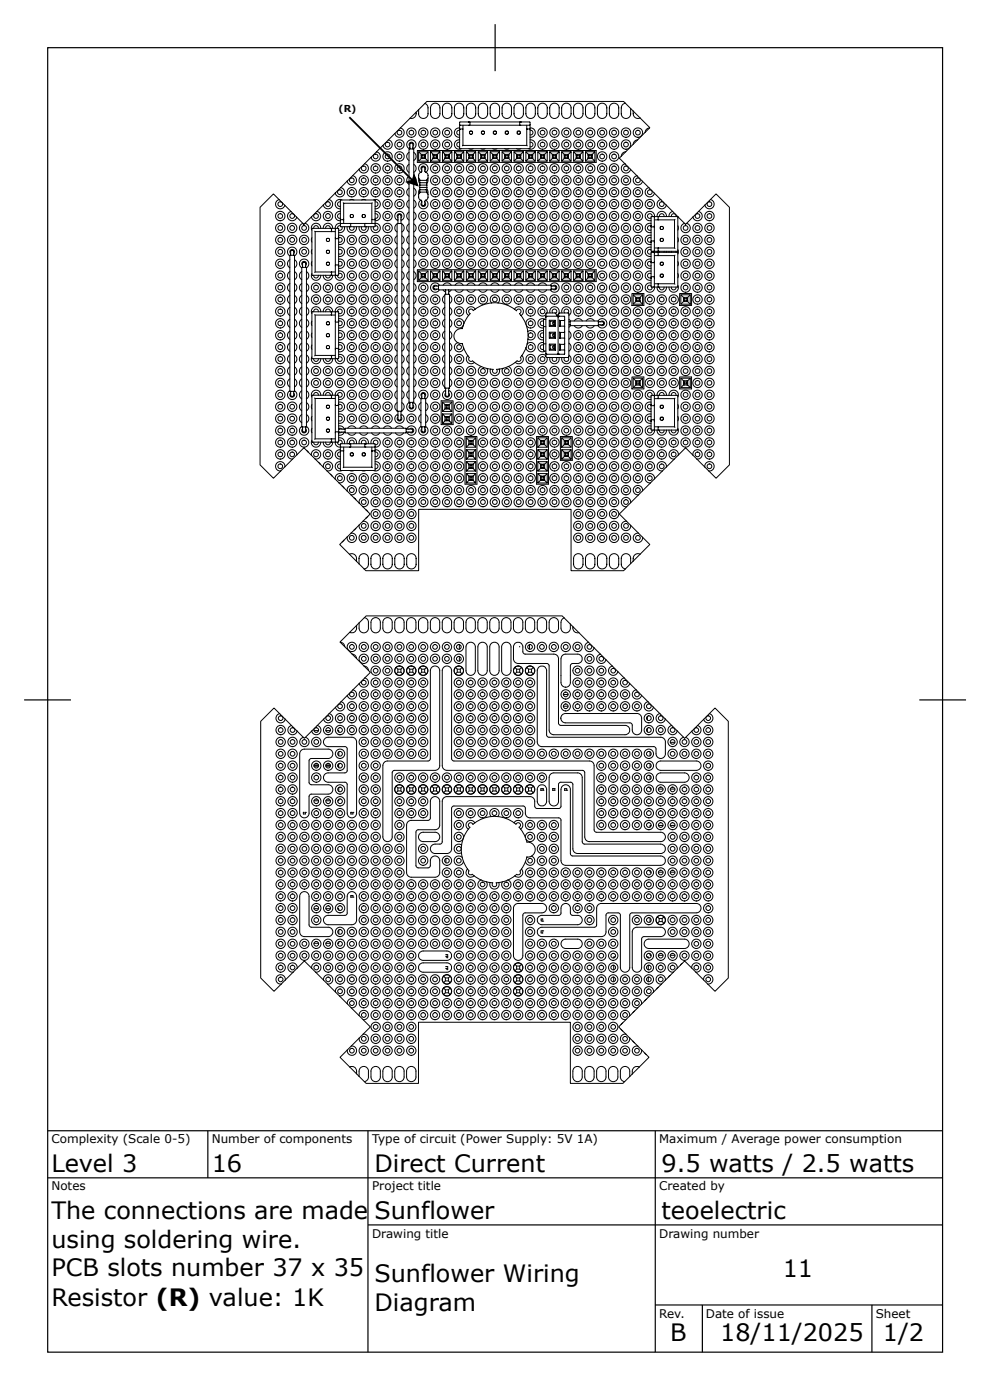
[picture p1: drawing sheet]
<svg xmlns="http://www.w3.org/2000/svg" width="210mm" height="297mm" viewBox="0 0 210 297" stroke-linecap="round" stroke-linejoin="round" font-family="sans-serif">
<defs><g id="words">
<g font-size="5.1">
<text x="10.9" y="249">Level 3</text>
<text x="45" y="249">16</text>
<text x="79.5" y="249">Direct Current</text>
<text x="140.5" y="249">9.5 watts / 2.5 watts</text>
<text x="10.9" y="258.9">The connections are made</text>
<text x="79.5" y="258.9">Sunflower</text>
<text x="140.5" y="258.9">teoelectric</text>
<text x="10.9" y="265">using soldering wire.</text>
<text x="10.9" y="271.1">PCB slots number 37 x 35</text>
<text x="79.5" y="272.3">Sunflower Wiring</text>
<text x="166.2" y="271.3">11</text>
<text x="10.9" y="277.4">Resistor (R) value: 1K</text>
<text x="79.5" y="278.4">Diagram</text>
<text x="142.3" y="284.8">B</text>
<text x="152.9" y="284.8">18/11/2025</text>
<text x="187.5" y="284.8">1/2</text>
</g>
<g font-size="2.5">
<text x="10.9" y="242.9">Complexity (Scale 0-5)</text>
<text x="45" y="242.9">Number of components</text>
<text x="79" y="242.9">Type of circuit (Power Supply: 5V 1A)</text>
<text x="140" y="242.9">Maximum / Average power consumption</text>
<text x="10.9" y="252.8">Notes</text>
<text x="79" y="252.8">Project title</text>
<text x="140" y="252.8">Created by</text>
<text x="79" y="262.9">Drawing title</text>
<text x="140" y="262.9">Drawing number</text>
<text x="140" y="280">Rev.</text>
<text x="149.9" y="280">Date of issue</text>
<text x="186" y="280">Sheet</text>
</g>
<text font-size="2" x="71.9" y="23.9">(R)</text>
</g></defs>
<g fill="none" stroke="#000" stroke-width=".25">
<path d="M10.1 10.1h190.1v277.1h-190.1zM105.1 5.1v10M5.1 148.7h10M205.1 148.7h-9.9M10.1 240.2h190.1M10.1 250.2h190.1M44.1 240.2v10M78.1 240.2v47M139.1 240.2v47M78.1 260.2h122.1M139.1 277.2h61.1M149.1 277.2v10"/>
<path d="M185.2 277.2v10"/>
</g>
<g fill="none" stroke="#000" stroke-width=".21">
<path d="M72.3 39.8a1 1 0 0 1 .6 1.7 1 1 0 0 1-1.7-.5M73.7 38.5l-2.5 2.5M74.9 37.3a1 1 0 0 1 .5 1.7 1 1 0 0 1-1.7-.5M76.3 35.9l-2.6 2.6M77.4 34.8l-1.1 1.1M77.4 34.8a1 1 0 0 1 .5 1.7 1 1 0 0 1-1.6-.6M78.8 33.4l-1.4 1.4M79.9 32.2l-1.1 1.2M79.9 32.2a1 1 0 0 1 .6 1.7 1 1 0 0 1-1.7-.5M81.3 30.9l-1.4 1.3M82.5 29.7l-1.2 1.2M82.5 29.7a1 1 0 0 1 .5 1.7 1 1 0 0 1-1.7-.5"/>
<path d="M83.8 28.3l-1.3 1.4M85 27.2l-1.2 1.1M85 27.2a1 1 0 0 1 .5 1.7 1 1 0 0 1-1.7-.6M86.9 31.6h1v53.9h-1zM86.9 32.4a1 1 0 0 0 0 1.7M86.9 34.9a1 1 0 0 0 0 1.7M86.9 37.4a1 1 0 0 0 0 1.8M86.9 40a1 1 0 0 0 0 1.7M87 31.6a1 1 0 0 1-.4-1.5 1 1 0 0 1 1.6 0 1 1 0 0 1-.5 1.5v-1.1l-.5-.1-.2 .2v1M87 31.1a.5 .5 0 0 1 0-.7 .5 .5 0 0 1 .7 0 .5 .5 0 0 1 0 .7M87.1 25.1l-2.1 2.1M87.9 32.4a1 1 0 0 1 0 1.7"/>
<path d="M87.9 34.9a1 1 0 0 1 0 1.7M87.9 37.4a1 1 0 0 1 0 1.8M87.9 40a1 1 0 0 1 0 1.7M88.4 23.8v.4a1 1 0 0 1-1.3 .9M88.4 23.8l-1.3 1.3M88.6 32h38v2.5h-38zM88.9 32.2h2v2h-2zM88.9 32.2l.5 .6h.9v.9h-.9l-.5 .5M89 38l-.1 .5 .2 .4M89.1 38.3v.5h1.5M89.1 39.8h1.5M89.1 39.3h1.5"/>
<path d="M89.1 38.3h1.5M89.1 38.8v2.1l-.2 .4v.7l.7 .8M89.4 33.4h.9M89.4 32.8v.9M89.4 33.1h.9M89.4 33.4l.3 .3M89.6 33.1v.3M89.6 36.1a.5 .5 0 0 1-.1-.7 .5 .5 0 0 1 .8 0 .5 .5 0 0 1-.1 .7M89.7 32.8l-.3 .2M90.1 32.8l.2 .2M90.2 22a1 1 0 0 1 .7 .9v1.3a1 1 0 0 1-1 1 1 1 0 0 1-1-1v-.9M90.2 36.4v-.8l-.5-.2-.1 1-.6 .4-.1 .3v.7l.2 .5"/>
<path d="M90.2 22l-1.8 1.8M90.2 33.1v.3M90.2 36.4l.1 .1a.56 .56 0 0 0 .6-.6 1 1 0 0 0-1.4-1 1 1 0 0 0-.1 1.7M90.3 33.4l-.2 .3M90.3 33.7l.6 .5M90.4 36.6l.3 .2 .2 .4v.6l-.3 .4v2.1M90.8 38l.1 .5-.3 .4M90.9 32.2l-.6 .6M91.4 32.2h2M91.7 22.2a1 1 0 0 1 1.1-.2 1 1 0 0 1 .6 .9v1.3a1 1 0 0 1-1 1 1 1 0 0 1-1-1v-1.5zM92 32.8l-.6-.6v2l.6-.5M92 33.7h.9l.5 .5h-2"/>
<path d="M92 32.8h.9M92 33.4h.9M92 33.1h.9M92 32.8v.9M92 33.4l.2 .3M92.1 33.1v.3M92.2 32.8l-.2 .2M92.6 32.8l.3 .2M92.7 33.1v.3M92.9 33.4l-.3 .3M92.9 32.8l.5-.6v2M92.9 32.8v.9"/>
<path d="M94 32.2h2M94.3 22.2a1 1 0 0 1 1-.2 1 1 0 0 1 .7 .9v1.3a1 1 0 0 1-1 1 1 1 0 0 1-1-1v-1.5zM94.5 32.8l-.5-.6v2l.5-.5M94.5 33.7h.9l.6 .5h-2M94.5 32.8h.9M94.5 33.4h.9M94.5 33.1h.9M94.5 32.8v.9M94.5 33.4l.2 .3M94.6 33.1v.3M94.7 32.8l-.2 .2M95.2 32.8l.2 .2"/>
<path d="M95.3 33.1v.3M95.4 33.4l-.2 .3M95.4 32.8l.6-.6v2M95.4 32.8v.9M96.5 32.2h2M96.8 22.2a1 1 0 0 1 1.1-.2 1 1 0 0 1 .6 .9v1.3a1 1 0 0 1-1 1 1 1 0 0 1-1-1v-1.5zM97 32.8l-.5-.6v2l.5-.5M97 33.7h.9l.6 .5h-2M97 32.8h.9M97 33.4h.9M97 33.1h.9M97 32.8v.9"/>
<path d="M97 33.4l.3 .3M97.2 33.1v.3M97.3 32.8l-.3 .2M97.6 26v5.5M97.6 27.7a.5 .5 0 0 0-.6 .5 .5 .5 0 0 0 .6 .4M97.6 30.2a.5 .5 0 0 0-.6 .5 .5 .5 0 0 0 .6 .5M97.6 27.2a1 1 0 0 0-1.1 1 1 1 0 0 0 1.1 1M97.6 29.7a1 1 0 0 0-1.1 1.2 1 1 0 0 0 1.5 .7M97.6 26.5h15M97.6 26l14.9-.1 .1 1.5h-.7v-.8M97.7 27.5l-.1-.1h.7l-.1 .1M97.7 32.8l.2 .2"/>
<path d="M97.8 33.1v.3M97.9 33.4l-.2 .3M97.9 32.8l.6-.6v2M97.9 32.8v.9M98.3 26.6l-.1 4.4M98.3 30.9l13.7 .1M99 32.2h2M99.3 22.2a1 1 0 0 1 1.1-.2 1 1 0 0 1 .6 .9v1.3a1 1 0 0 1-1 1 1 1 0 0 1-1-1v-1.5zM99.5 25.9h.1M99.6 31.6l.4 .1 .5-.1M99.6 25.9v.1M99.6 33.7h.9l.5 .5h-2"/>
<path d="M99.6 32.8l-.6-.6v2l.6-.5M99.6 32.8h.9M99.6 33.4h.9M99.6 33.1h.9M99.6 32.8v.9M99.6 33.4l.2 .3M99.7 33.1v.3M99.7 25.9v.7M99.8 32.8l-.2 .2M100.2 32.8l.3 .2M100.3 33.1v.3M100.5 33.4l-.3 .3"/>
<path d="M100.5 32.8l.5-.6v2M100.5 32.8v.9M101.6 32.2h1.9M101.8 22.2a1 1 0 0 1 1.1-.2 1 1 0 0 1 .6 .9v1.3a1 1 0 0 1-.9 1 1 1 0 0 1-1-1v-1.5zM102.1 31.6l.5 .1 .4-.1M102.1 33.7h.9l.5 .5h-1.9M102.1 32.8l-.5-.6v2l.5-.5M102.1 32.8h.9M102.1 33.4h.9M102.1 33.1h.9M102.1 32.8v.9M102.1 33.4l.2 .3"/>
<path d="M102.2 33.1v.3M102.3 32.8l-.2 .2M102.8 32.8l.2 .2M102.9 33.1v.3M103 33.4l-.2 .3M103 32.8l.5-.6v2M103 32.8v.9M104.1 32.2h2M104.4 22.2a1 1 0 0 1 1.1-.2 1 1 0 0 1 .6 .9v1.3a1 1 0 0 1-1 1 1 1 0 0 1-1-1v-1.5zM104.6 31.6l.5 .1 .4-.1M104.6 33.7h.9l.6 .5h-2M104.6 32.8l-.5-.6v2l.5-.5"/>
<path d="M104.6 32.8h.9M104.6 33.4h.9M104.6 33.1h.9M104.6 32.8v.9M104.6 33.4l.3 .3M104.8 33.1v.3M104.9 32.8l-.3 .2M105.3 32.8l.2 .2M105.4 33.1v.3M105.5 32.8l.6-.6v2M105.5 32.8v.9M105.5 33.4l-.2 .3"/>
<path d="M106.6 32.2h2M106.9 22.2a1 1 0 0 1 1.1-.2 1 1 0 0 1 .6 .9v1.3a1 1 0 0 1-1 1 1 1 0 0 1-1-1v-1.5zM107.2 31.6l.4 .1 .5-.1M107.2 33.7h.9l.5 .5h-2M107.2 32.8l-.6-.6v2l.6-.5M107.2 32.8h.9M107.2 33.4h.9M107.2 33.1h.9M107.2 32.8v.9M107.2 33.4l.2 .3M107.3 33.1v.3M107.4 32.8l-.2 .2"/>
<path d="M107.8 32.8l.3 .2M107.9 33.1v.3M108.1 32.8l.5-.6v2M108.1 32.8v.9M108.1 33.4l-.3 .3M109.1 32.2h2M109.4 22.2a1 1 0 0 1 1.1-.2 1 1 0 0 1 .6 .9v1.3a1 1 0 0 1-1 1 1 1 0 0 1-1-1l.1-1.5zM109.7 31.6l.4 .1 .5-.1M109.7 33.7h.9l.5 .5h-2M109.7 32.8l-.6-.6v2l.6-.5M109.7 32.8h.9M109.7 33.4h.9"/>
<path d="M109.7 33.1h.9M109.7 32.8v.9M109.7 33.4l.2 .3M109.8 33.1v.3M109.9 32.8l-.2 .2M110.4 32.8l.2 .2M110.5 25.9v.7M110.5 33.1v.3M110.6 32.8l.5-.6v2M110.6 32.8v.9M110.6 33.4l-.2 .3M110.6 25.9l-.1 .1"/>
<path d="M110.7 25.9h-.1M111.7 32.2h2M112 27.5l-.1-.1v3.5M112 22.2a1 1 0 0 1 1.1-.2 1 1 0 0 1 .6 .9v1.3a1 1 0 0 1-1 1 1 1 0 0 1-1-1v-1.5zM112.2 33.7h.9l.6 .5h-2M112.2 32.8l-.5-.6v2l.5-.5M112.2 32.8h.9M112.2 33.4h.9M112.2 33.1h.9M112.2 32.8v.9M112.2 33.4l.3 .3M112.4 33.1v.3"/>
<path d="M112.5 27.5l.1-.1-.1 4.2-14.9-.1M112.5 32.8l-.3 .2M112.6 27.2a1 1 0 0 1 1.1 1 1 1 0 0 1-1.1 1M112.6 29.7a1 1 0 0 1 1.1 1.2 1 1 0 0 1-1.5 .7M112.6 27.7a.5 .5 0 0 1 .6 .5 .5 .5 0 0 1-.6 .4M112.6 30.2a.5 .5 0 0 1 .6 .5 .5 .5 0 0 1-.6 .5M112.9 32.8l.2 .2M113 33.1v.3M113.1 32.8l.6-.6v2M113.1 32.8v.9M113.1 33.4l-.2 .3M114.2 32.2h2"/>
<path d="M114.5 22.2a1 1 0 0 1 1.1-.2 1 1 0 0 1 .6 .9v1.3a1 1 0 0 1-1 1 1 1 0 0 1-1-1v-1.5zM114.8 33.7h.9l.5 .5h-2M114.8 32.8l-.6-.6v2l.6-.5M114.8 32.8h.9M114.8 33.4h.9M114.8 33.1h.9M114.8 32.8v.9M114.8 33.4l.2 .3M114.9 33.1v.3M115 32.8l-.2 .2M115.4 32.8l.3 .2M115.5 33.1v.3"/>
<path d="M115.7 32.8l.5-.6v2M115.7 32.8v.9M115.7 33.4l-.3 .3M116.7 32.2h2M117 22.2a1 1 0 0 1 1.1-.2 1 1 0 0 1 .6 .9v1.3a1 1 0 0 1-1 1 1 1 0 0 1-1-1l.1-1.5zM117.3 32.8l-.6-.6v2l.6-.5M117.3 33.7h.9l.5 .5h-2M117.3 32.8h.9M117.3 33.4h.9M117.3 32.8v.9M117.3 33.1h.9M117.3 33.4l.2 .3"/>
<path d="M117.4 33.1v.3M117.5 32.8l-.2 .2M118 32.8l.2 .2M118.1 33.1v.3M118.2 32.8l.5-.6v2M118.2 32.8v.9M118.2 33.4l-.2 .3M119.3 32.2h2M119.6 22.2a1 1 0 0 1 1.1-.2 1 1 0 0 1 .6 .9v1.3a1 1 0 0 1-1 1 1 1 0 0 1-1-1v-1.5zM119.8 32.8l-.5-.6v2l.5-.5M119.8 33.7h.9l.6 .5h-2M119.8 32.8h.9"/>
<path d="M119.8 33.4h.9M119.8 32.8v.9M119.8 33.1h.9M119.8 33.4l.3 .3M119.9 33.1v.3M120.1 32.8l-.3 .2M120.5 32.8l.2 .2M120.6 33.1v.3M120.7 32.8l.6-.6v2M120.7 32.8v.9M120.7 33.4l-.2 .3M121.8 32.2h2"/>
<path d="M122.1 22.2a1 1 0 0 1 1.1-.2 1 1 0 0 1 .6 .9v1.3a1 1 0 0 1-1 1 1 1 0 0 1-1-1v-1.5zM122.4 32.8l-.6-.6v2l.6-.5M122.4 33.7h.8l.6 .5h-2M122.4 32.8v.9M122.4 32.8h.8M122.4 33.4h.8M122.4 33.1h.8M122.4 33.4l.2 .3M122.5 33.1v.3M122.6 32.8l-.2 .2M123 32.8l.3 .2M123.1 33.1v.3"/>
<path d="M123.2 32.8l.6-.6v2M123.2 32.8v.9M123.3 33.4l-.3 .3M124.3 32.2h2M124.6 22.2a.99 .99 0 0 1 1.1-.2 .99 .99 0 0 1 .6 .9v1.3a1 1 0 0 1-1 1 1 1 0 0 1-1-1l.1-1.5zM124.9 33.7h.9l.5 .5h-2M124.9 32.8l-.6-.6v2l.6-.5M124.9 32.8h.9M124.9 33.4h.9M124.9 33.1h.9M124.9 32.8v.9M124.9 33.4l.2 .3"/>
<path d="M125 33.1v.3M125.1 32.8l-.2 .2M125.6 32.8l.2 .2M125.7 33.1v.3M125.8 32.8l.5-.6v2M125.8 32.8v.9M125.8 33.4l-.2 .3M127.2 22.2a.99 .99 0 0 1 1-.2 .99 .99 0 0 1 .7 .9v1.3a1 1 0 0 1-1 1 1 1 0 0 1-1-1v-1.5zM129.4 22.9v1.3M129.4 22.9a.99 .99 0 0 1 1-1 .99 .99 0 0 1 1 1v1.3a1 1 0 0 1-1 1 1 1 0 0 1-1-1M131.9 33.2l-.4 .4 1.2 1.2M132.7 34.8l7.6 7.6"/>
<path d="M132.7 34.8a1 1 0 0 0-.5 1.7 1 1 0 0 0 1.7-.5M132.8 21.9l3.1 3.2M132.8 21.9l-.4-.3h-41.8l-.4 .4M132.8 21.9a1 1 0 0 0-.9 1v1.3a1 1 0 0 0 1 1 1 1 0 0 0 1-1v-1.1M132.9 32.2a1 1 0 0 0-1 1M134.5 23.6v.6a1 1 0 0 0 1.4 .8M135.3 37.3a1 1 0 0 0-.5 1.7 1 1 0 0 0 1.6-.5M135.4 29.7a1 1 0 0 0-.9 .9M135.9 25.1l2 2.1M137.8 39.8a1 1 0 0 0-.5 1.7 1 1 0 0 0 1.7-.5M137.9 27.2l-6 6M137.9 27.2a1 1 0 0 0-.9 .9"/>
<path d="M59.3 42.4l-1.2-1.2-2.9 2.8v54.7l2.9 2.9 1.5-1.6M59.3 42.4l5.2 5.3 .3-.3M59.3 42.4a1 1 0 0 0-.5 1.7 1 1 0 0 0 1.7-.5M61.5 54.3a1 1 0 0 1-.2-1.5 1 1 0 0 1 1.5 0 1 1 0 0 1-.3 1.5M61.5 55.1a1 1 0 0 0 0 1.8M61.5 57.7a1 1 0 0 0 0 1.7M61.5 54.2h1v28.9h-1zM61.7 54.2v-.8l.2-.2 .5 .1v.9M61.7 53.9a.5 .5 0 0 1 0-.8 .5 .5 0 0 1 .7 0 .5 .5 0 0 1 0 .8M61.8 44.9a1 1 0 0 0-.5 1.7 1 1 0 0 0 1.7-.5M62.5 55.1a1 1 0 0 1 0 1.8M62.5 57.7a1 1 0 0 1 0 1.7"/>
<path d="M64.1 56.9a1 1 0 0 1-.3-1.5 1 1 0 0 1 1.5 0 1 1 0 0 1-.2 1.5M64.1 57.7a1 1 0 0 0 0 1.7M64.1 56.8h1v33.9h-1zM64.3 56.8v-.9l.1-.2 .5 .1v1M64.3 56.4a.5 .5 0 0 1-.1-.7 .5 .5 0 0 1 .7 0 .5 .5 0 0 1 0 .7M64.8 47.4a1 1 0 0 1 .6 1.5 1 1 0 0 1-1.6 .1 1 1 0 0 1 .5-1.5M65.1 57.7a1 1 0 0 1 0 1.7M66.1 46.1l-1.3 1.3M66.2 50.5l-.1 .4 .1 .5M66.2 53l-.1 .5 .1 .4M66.2 55.5l-.1 .5 .1 .5M66.2 58.1a1 1 0 0 0 .7 1.4 1 1 0 0 0 1.2-1"/>
<path d="M66.6 48.5a.5 .5 0 0 1 .5-.6 .5 .5 0 0 1 .5 .6M66.6 58.5a.5 .5 0 0 0 .5 .5 .5 .5 0 0 0 .5-.5M66.8 49.1l4.4 .1M66.9 57.8h3.5l-.1 .1M66.9 49.2l-.1 8.7M67.3 44.9l-1.2 1.2M67.3 44.9a1 1 0 0 1 .5 1.7 1 1 0 0 1-1.7-.5M68.1 48.5a1 1 0 0 0-1.2-1.1 1 1 0 0 0-.7 1.5M68.6 48.5a1 1 0 0 1 1-1.1 1 1 0 0 1 1 1.1M68.6 58.5a1 1 0 0 0 1 1 1 1 0 0 0 1-1M68.7 43.5l-1.4 1.4M69.2 48.5a.5 .5 0 0 1 .4-.6 .5 .5 0 0 1 .5 .6"/>
<path d="M69.2 58.5a.5 .5 0 0 0 .4 .5 .5 .5 0 0 0 .5-.5M69.3 56.1l.2 .2h.3l.2-.2M69.8 42.4l-1.1 1.1M69.8 42.4a1 1 0 0 1 .5 1.7 1 1 0 0 1-1.6-.6M70 56.1l-.1-.4h-.4l-.2 .1v.3M70.3 48.6l.1-.1v.7l-.1-.1M71.2 41l-1.4 1.4M71.2 57.8h-.8v.7l1.5-.1v-9.8l-5.6-.1-.1 9.9 4.2 .1-.1-.1M71.2 56.4h.7M71.2 50.6h.7M71.3 48.5v10M71.8 56.4l.1 .1"/>
<path d="M71.9 56.5v.1M71.9 50a1 1 0 0 1 1.3 .9 1 1 0 0 1-1.3 1M71.9 52.5a1 1 0 0 1 1.3 1 1 1 0 0 1-1.3 .9M71.9 55.1a1 1 0 0 1 1.3 .9 1 1 0 0 1-1.3 1M71.9 57.6a1 1 0 0 1 1.3 .8 1 1 0 0 1-1 1.1 1 1 0 0 1-1-1M71.9 50.5a.5 .5 0 0 1 .8 .4 .5 .5 0 0 1-.8 .5M71.9 53.1a.5 .5 0 0 1 .8 .4 .5 .5 0 0 1-.8 .4M71.9 55.6a.5 .5 0 0 1 .8 .4 .5 .5 0 0 1-.8 .4M71.9 58.1a.5 .5 0 0 1 .7 .3 .5 .5 0 0 1-.4 .6 .5 .5 0 0 1-.5-.5M71.9 50.3l-.1 .2M72.3 42.6v4.1l.1-.1M72.3 42.9a.5 .5 0 0 0-.6 .5 .5 .5 0 0 0 .6 .4"/>
<path d="M72.3 45.4a.5 .5 0 0 0-.6 .5 .5 .5 0 0 0 .6 .5M72.3 47.9a.5 .5 0 0 0-.6 .6M72.3 44.9a1 1 0 0 0-1.1 1 1 1 0 0 0 1.1 1M72.3 47.4a1 1 0 0 0-1.1 1.1M72.3 47.6h7.4M72.3 48.1h7.4M72.3 42.6h7.4M72.6 48.2a.5 .5 0 0 1-.1 .6 .5 .5 0 0 1-.6 0M72.6 42.5a1 1 0 0 0-1.4 .7 1 1 0 0 0 1.1 1.1M72.9 43.1l6.1 .1M73 43.2v3.5l-.1-.1M73 47.5v-.8h-.7v1.4"/>
<path d="M73.1 48.2a1 1 0 0 1-1.2 1.2M73.7 48.2a1 1 0 0 0 1 1.2 1 1 0 0 0 1-1.2M74.2 42.5l.5-.1 .5 .1M74.3 48.2a.5 .5 0 0 0 .4 .7 .5 .5 0 0 0 .4-.7M74.3 48l-.2 .1M74.4 47.5v.6M74.8 45.6h-.3l-.1 .2v.4h.4M74.8 45.6l.2 .1v.3l-.2 .2M76.3 48.2a1 1 0 0 0 .9 1.2 1 1 0 0 0 1-1.2M76.8 42.5l.4-.1 .5 .1M76.8 48.2a.5 .5 0 0 0 .4 .7 .5 .5 0 0 0 .5-.7M77.1 45.6h.3l.2 .2-.1 .4h-.4"/>
<path d="M77.1 45.6l-.2 .2 .2 .4M77.6 47.5v.6M77.6 48l.2 .1M79.1 46.6l-.1 .1h.7l-.1-.1M79.1 43.1l-.1 4.4M79.3 42.5a1 1 0 0 1 1.4 .7 1 1 0 0 1-1 1.1M79.7 42.6v5.5M79.7 44.9a1 1 0 0 1 1.1 1 1 1 0 0 1-1.1 1M79.7 47.4a1 1 0 0 1 1.1 1 1 1 0 0 1-1.2 1 1 1 0 0 1-.8-1.2M79.7 42.9a.5 .5 0 0 1 .6 .5 .5 .5 0 0 1-.6 .4M79.7 45.4a.5 .5 0 0 1 .6 .5 .5 .5 0 0 1-.6 .5M79.7 47.9a.5 .5 0 0 1 .6 .5 .5 .5 0 0 1-.7 .5 .5 .5 0 0 1-.3-.7"/>
<path d="M84.3 47.5h1v39.8h-1zM84.3 47.6a1 1 0 0 0 0 1.7M84.3 50.1a1 1 0 0 0 0 1.7M84.3 52.6a1 1 0 0 0 0 1.7M84.3 55.1a1 1 0 0 0 0 1.8M84.3 57.7a1 1 0 0 0 0 1.7M84.5 46.8a1 1 0 0 1-.5-1.5 1 1 0 0 1 1.6 0 1 1 0 0 1-.4 1.5M84.5 46.3a.5 .5 0 0 1 0-.8 .5 .5 0 0 1 .7 0 .5 .5 0 0 1 0 .8M84.7 45.6l.4 .1 .1 1.8M84.7 45.6l-.2 .2v1.7M85.3 47.6a1 1 0 0 1 0 1.7M85.3 50.1a1 1 0 0 1 0 1.7"/>
<path d="M85.3 52.6a1 1 0 0 1 0 1.7M85.3 55.1a1 1 0 0 1 0 1.8M85.3 57.7a1 1 0 0 1 0 1.7M86.9 42.5a1 1 0 0 0 0 1.7M86.9 45a1 1 0 0 0 0 1.7M86.9 47.6a1 1 0 0 0 0 1.7M86.9 50.1a1 1 0 0 0 0 1.7M86.9 52.6a1 1 0 0 0 0 1.7M86.9 55.1a1 1 0 0 0 0 1.8M86.9 57.7a1 1 0 0 0 0 1.7M87.9 42.5a1 1 0 0 1 0 1.7M87.9 45a1 1 0 0 1 0 1.7"/>
<path d="M87.9 47.6a1 1 0 0 1 0 1.7M87.9 50.1a1 1 0 0 1 0 1.7M87.9 52.6a1 1 0 0 1 0 1.7M87.9 55.1a1 1 0 0 1 0 1.8M87.9 57.7a1 1 0 0 1 0 1.7M88.6 57.3h38v2.5h-38zM88.9 57.5h2v2h-2zM88.9 57.5l.5 .6h.9v.9h-.9l-.5 .5M89.1 40.3h1.5v.5M89.1 40.8h1.5M89.1 40.2l-.2 .4 .1 .5M89.4 42.5a1 1 0 0 0-.3 1.5 1 1 0 0 0 1.5 0 1 1 0 0 0-.2-1.5l-.2 .3"/>
<path d="M89.4 58.1v.9M89.4 58.7h.9M89.4 58.8l.3 .2M89.6 58.4v.3M89.6 43a.5 .5 0 0 0-.1 .7 .5 .5 0 0 0 .8 0 .5 .5 0 0 0-.1-.7M90.1 58.1l.2 .3-.9-.1 .3-.2M90.2 42.8v.8l-.2 .1-.4-.1v-.8M90.2 58.4v.3M90.3 58.8l-.2 .2M90.3 59l.6 .5M90.6 40.8l.3 .5v.7l-.2 .4-.3 .1M90.6 40.2l.3 .4-.1 .5"/>
<path d="M90.9 57.5l-.6 .6M91.4 57.5h2M92 58.1l-.6-.6v2l.6-.5M92 59h.9l.5 .5h-2M92 58.1v.9M92 58.1h.9M92 58.7h.9M92 58.8l.2 .2M92.1 58.4v.3M92.6 58.1l.3 .3-.9-.1 .2-.2M92.7 58.4v.3M92.9 58.8l-.3 .2"/>
<path d="M92.9 58.1l.5-.6v2M92.9 58.1v.9M94 57.5h2M94.5 58.1l-.5-.6v2l.5-.5M94.5 59h.9l.6 .5h-2M94.5 58.1v.9M94.5 58.1h.9M94.5 58.7h.9M94.5 58.8l.2 .2M94.6 58.4v.3M95.2 58.1l.2 .3-.9-.1 .2-.2M95.3 58.4v.3"/>
<path d="M95.4 58.8l-.2 .2M95.4 58.1l.6-.6v2M95.4 58.1v.9M96.5 57.5h2M97 58.1l-.5-.6v2l.5-.5M97 59h.9l.6 .5h-2M97 58.1v.9M97 58.1h.9M97 58.7h.9M97 58.8l.3 .2M97.2 58.4v.3M97.7 58.1l.2 .3-.9-.1 .3-.2"/>
<path d="M97.8 58.4v.3M97.9 58.8l-.2 .2M97.9 58.1l.6-.6v2M97.9 58.1v.9M99 57.5h2M99.6 59h.9l.5 .5h-2M99.6 58.1l-.6-.6v2l.6-.5M99.6 58.1v.9M99.6 58.1h.9M99.6 58.7h.9M99.6 58.8l.2 .2M99.7 58.4v.3"/>
<path d="M99.8 58.1l-.2 .2 .9 .1M100.2 58.1l.3 .2M100.3 58.4v.3M100.5 58.8l-.3 .2M100.5 58.1l.5-.6v2M100.5 58.1v.9M101.6 57.5h1.9M102.1 59h.9l.5 .5h-1.9M102.1 58.1l-.5-.6v2l.5-.5M102.1 58.1v.9M102.1 58.1h.9M102.1 58.7h.9"/>
<path d="M102.1 58.8l.2 .2M102.2 58.4v.3M102.8 58.1l.2 .3-.9-.1 .2-.2M102.9 58.4v.3M103 58.8l-.2 .2M103 58.1l.5-.6v2M103 58.1v.9M104.1 57.5h2M104.6 59h.9l.6 .5h-2M104.6 58.1l-.5-.6v2l.5-.5M104.6 58.1v.9M104.6 58.1h.9"/>
<path d="M104.6 58.7h.9M104.6 58.8l.3 .2M104.8 58.4v.3M105.3 58.1l.2 .3-.9-.1 .3-.2M105.4 58.4v.3M105.5 58.1l.6-.6v2M105.5 58.1v.9M105.5 58.8l-.2 .2M106.6 57.5h2M107.2 59h.9l.5 .5h-2M107.2 58.1l-.6-.6v2l.6-.5M107.2 58.1v.9"/>
<path d="M107.2 58.1h.9M107.2 58.7h.9M107.2 58.8l.2 .2M107.3 58.4v.3M107.4 58.1l-.2 .2 .9 .1M107.8 58.1l.3 .2M107.9 58.4v.3M108.1 58.1l.5-.6v2M108.1 58.1v.9M108.1 58.8l-.3 .2M109.1 57.5h2M109.7 59h.9l.5 .5h-2"/>
<path d="M109.7 58.1l-.6-.6v2l.6-.5M109.7 58.1v.9M109.7 58.1h.9M109.7 58.7h.9M109.7 58.8l.2 .2M109.8 58.4v.3M110.4 58.1l.2 .3-.9-.1 .2-.2M110.5 58.4v.3M110.6 58.1l.5-.6v2M110.6 58.1v.9M110.6 58.8l-.2 .2M111.7 57.5h2"/>
<path d="M112.2 59h.9l.6 .5h-2M112.2 58.1l-.5-.6v2l.5-.5M112.2 58.1v.9M112.2 58.1h.9M112.2 58.7h.9M112.2 58.8l.3 .2M112.4 58.4v.3M112.9 58.1l.2 .3-.9-.1 .3-.2M113 58.4v.3M113.1 58.1l.6-.6v2M113.1 58.1v.9M113.1 58.8l-.2 .2"/>
<path d="M114.2 57.5h2M114.8 59h.9l.5 .5h-2M114.8 58.1l-.6-.6v2l.6-.5M114.8 58.1v.9M114.8 58.1h.9M114.8 58.7h.9M114.8 58.8l.2 .2M114.9 58.4v.3M115 58.1l-.2 .2 .9 .1M115.4 58.1l.3 .2M115.5 58.4v.3M115.7 58.1l.5-.6v2"/>
<path d="M115.7 58.1v.9M115.7 58.8l-.3 .2M116.7 57.5h2M117.3 58.1l-.6-.6v2l.6-.5M117.3 59h.9l.5 .5h-2M117.3 58.1v.9M117.3 58.1h.9M117.3 58.7h.9M117.3 58.8l.2 .2M117.4 58.4v.3M118 58.1l.2 .3-.9-.1 .2-.2M118.1 58.4v.3"/>
<path d="M118.2 58.1l.5-.6v2M118.2 58.1v.9M118.2 58.8l-.2 .2M119.3 57.5h2M119.8 58.1l-.5-.6v2l.5-.5M119.8 59h.9l.6 .5h-2M119.8 58.1v.9M119.8 58.1h.9M119.8 58.7h.9M119.8 58.8l.3 .2M119.9 58.4v.3M120.5 58.1l.2 .3-.9-.1 .3-.2"/>
<path d="M120.6 58.4v.3M120.7 58.1l.6-.6v2M120.7 58.1v.9M120.7 58.8l-.2 .2M121.8 57.5h2M122.4 58.1l-.6-.6v2l.6-.5M122.4 59h.8l.6 .5h-2M122.4 58.1v.9M122.4 58.1h.8M122.4 58.7h.8M122.4 58.8l.2 .2M122.5 58.4v.3"/>
<path d="M123 58.1l.2 .3-.8-.1 .2-.2M123.1 58.4v.3M123.2 58.1l.6-.6v2M123.2 58.1v.9M123.3 58.8l-.3 .2M124.3 57.5h2M124.9 59h.9l.5 .5h-2M124.9 58.1l-.6-.6v2l.6-.5M124.9 58.1v.9M124.9 58.1h.9M124.9 58.7h.9M124.9 58.8l.2 .2"/>
<path d="M125 58.4v.3M125.1 58.1l-.2 .2M125.6 58.1l.2 .2-.9 .1M125.7 58.4v.3M125.8 58.1l.5-.6v2M125.8 58.1v.9M125.8 58.8l-.2 .2M138.3 55.7l.5 .1M138.3 55.4l.1 .2M138.3 48.1l.5 .1M138.3 47.8l.1 .2M138.3 53.3h5.6"/>
<path d="M138.3 48a.5 .5 0 0 0-.8 .4 .5 .5 0 0 0 .8 .4M138.3 50.5a.5 .5 0 0 0-.8 .4 .5 .5 0 0 0 .8 .5M138.3 53.1a.5 .5 0 0 0-.8 .4 .5 .5 0 0 0 .8 .4M138.3 55.6a.5 .5 0 0 0-.8 .4 .5 .5 0 0 0 .8 .4M138.3 58.1a.5 .5 0 0 0-.8 .4 .5 .5 0 0 0 .8 .5M138.3 47.5a1 1 0 0 0-1.3 .9 1 1 0 0 0 1.3 1M138.3 50a1 1 0 0 0-1.3 .9 1 1 0 0 0 1.3 1M138.3 52.5a1 1 0 0 0-1.3 1 1 1 0 0 0 1.3 .9M138.3 55.1a1 1 0 0 0-1.3 .9 1 1 0 0 0 1.3 1M138.3 57.6a1 1 0 0 0-1.3 .9 1 1 0 0 0 1.3 1M138.4 58.9l-.1 .2M138.4 51.3l-.1 .2"/>
<path d="M138.5 46a.5 .5 0 0 0-.5-.6 .5 .5 0 0 0-.5 .6 .5 .5 0 0 0 .8 .3M138.5 53.4v.2M138.8 58.8l-.5 .1M138.8 51.2l-.5 .1M138.9 53.6l.1 7.3M138.9 58.8l.1 .1M138.9 46l.1 7.3M138.9 51.2l.1 .1M139 55.7l-.1 .1M139 54.3h.7v-.7l-1.4 .1v7.2M139 48.1l-.1 .1M139 46.7h.7v-.7l-1.4 .1v7.2"/>
<path d="M139 53.3l-.1 .1M139 52.7l4.3 .1M139 46a1 1 0 0 0-1-1.1 1 1 0 0 0-1 1.1 1 1 0 0 0 1.3 .8M139 53.4v.2M139.5 46a1 1 0 0 1 1-1.1 1 1 0 0 1 1 1.1M139.5 53.4v.2M139.8 53.7l-.1-.1 4.2 .1v7.2M139.8 46.1l-.1-.1 4.2 .1v7.2M139.8 54.2l-.1 .1h3.5M139.8 52.8l-.1-.1v.7l.1-.1M139.8 46.6l-.1 .1h3.5M140 46a.5 .5 0 0 1 .5-.6 .5 .5 0 0 1 .5 .6"/>
<path d="M140 53.4v.2M140.2 56.1l.2 .2h.3l.2-.2M140.3 42.4l1.2 1.2M140.3 42.4a1 1 0 0 0-.5 1.7 1 1 0 0 0 1.7-.5M140.8 56.1v-.4h-.4l-.2 .1v.3M141 53.4v.2M141.5 43.6l1.3 1.3M141.5 53.4v.2M142.1 53.4v.2M142.6 46a.5 .5 0 0 1 .5-.6 .5 .5 0 0 1 .4 .6M142.6 53.4v.2M142.8 44.9l1.2 1.2"/>
<path d="M142.8 44.9a1 1 0 0 0-.7 1.1M143.3 54.2l-.1 6.1M143.3 46.6l-.1 6.1M143.5 53.4v.2M143.9 48l.2 .4-.2 .5M143.9 50.5l.2 .4-.2 .5M143.9 53l.2 .5-.2 .4M143.9 55.5l.2 .5-.2 .5M143.9 58.1l.2 .4-.2 .5M144 46.1l-.1 .2M145.4 47.4a1 1 0 0 0-.6 1.6 1 1 0 0 0 1.6 0 1 1 0 0 0-.6-1.6M148.3 44.9a1 1 0 0 1 .5 1.7 1 1 0 0 1-1.7-.5"/>
<path d="M150.9 42.4l1.2-1.2 2.8 2.8v54.7l-2.8 2.9-1.6-1.6M150.9 42.4l-5.3 5.3-1.6-1.6M150.9 42.4a1 1 0 0 1 .5 1.7 1 1 0 0 1-1.7-.5M61.5 60.2a1 1 0 0 0 0 1.7M61.5 62.7a1 1 0 0 0 0 1.8M61.5 65.3a1 1 0 0 0 0 1.7M61.5 67.8a1 1 0 0 0 0 1.7M61.5 70.3a1 1 0 0 0 0 1.8M61.5 72.9a1 1 0 0 0 0 1.7M61.5 75.4a1 1 0 0 0 0 1.7M61.5 77.9a1 1 0 0 0 0 1.8M62.5 60.2a1 1 0 0 1 0 1.7"/>
<path d="M62.5 62.7a1 1 0 0 1 0 1.8M62.5 65.3a1 1 0 0 1 0 1.7M62.5 67.8a1 1 0 0 1 0 1.7M62.5 70.3a1 1 0 0 1 0 1.8M62.5 72.9a1 1 0 0 1 0 1.7M62.5 75.4a1 1 0 0 1 0 1.7M62.5 77.9a1 1 0 0 1 0 1.8M64.1 60.2a1 1 0 0 0 0 1.7M64.1 62.7a1 1 0 0 0 0 1.8M64.1 65.3a1 1 0 0 0 0 1.7M64.1 67.8a1 1 0 0 0 0 1.7M64.1 70.3a1 1 0 0 0 0 1.8"/>
<path d="M64.1 72.9a1 1 0 0 0 0 1.7M64.1 75.4a1 1 0 0 0 0 1.7M64.1 77.9a1 1 0 0 0 0 1.8M65.1 60.2a1 1 0 0 1 0 1.7M65.1 62.7a1 1 0 0 1 0 1.8M65.1 65.3a1 1 0 0 1 0 1.7M65.1 67.8a1 1 0 0 1 0 1.7M65.1 70.3a1 1 0 0 1 0 1.8M65.1 72.9a1 1 0 0 1 0 1.7M65.1 75.4a1 1 0 0 1 0 1.7M65.1 77.9a1 1 0 0 1 0 1.8M66.2 68.2l-.1 .5 .1 .4"/>
<path d="M66.2 70.7l-.1 .5 .1 .5M66.2 73.3l-.1 .4 .1 .5M66.2 75.8a1 1 0 0 0 .7 1.4 1 1 0 0 0 1.2-1M66.6 66.2a.5 .5 0 0 1 .5-.6 .5 .5 0 0 1 .5 .6M66.6 76.2a.5 .5 0 0 0 .5 .6 .5 .5 0 0 0 .5-.6M66.8 66.8l4.4 .1M66.9 75.5h3.5l-.1 .1M66.9 66.9l-.1 8.7M68.1 66.2a1 1 0 0 0-1.2-1 1 1 0 0 0-.7 1.4M68.6 66.2a1 1 0 0 1 1-1.1 1 1 0 0 1 1 1.1M68.6 76.2a1 1 0 0 0 1 1.1 1 1 0 0 0 1-1.1M69.2 66.2a.5 .5 0 0 1 .4-.6 .5 .5 0 0 1 .5 .6"/>
<path d="M69.2 76.2a.5 .5 0 0 0 .4 .6 .5 .5 0 0 0 .5-.6M70.3 66.3l.1-.1v.7l-.1-.1M71.2 66.2a1 1 0 0 1 1-1.1 1 1 0 0 1 1 1.2 1 1 0 0 1-1.3 .8M71.2 75.5h-.8v.7l1.5-.1v-9.8l-5.6-.1-.1 9.9 4.2 .1-.1-.1M71.2 74.1h.7M71.2 68.3h.7M71.3 66.2v10M71.7 66.2a.5 .5 0 0 1 .5-.6 .5 .5 0 0 1 .4 .7 .5 .5 0 0 1-.7 .3M71.8 74.2l.1 .1M71.9 67.7a1 1 0 0 1 1.3 1 1 1 0 0 1-1.3 .9M71.9 70.2a1 1 0 0 1 1.3 1 1 1 0 0 1-1.3 1M71.9 72.8a1 1 0 0 1 1.3 .9 1 1 0 0 1-1.3 1"/>
<path d="M71.9 75.3a1 1 0 0 1 1.3 .8 1 1 0 0 1-1 1.2 1 1 0 0 1-1-1.1M71.9 68.2a.5 .5 0 0 1 .8 .5 .5 .5 0 0 1-.8 .4M71.9 70.8a.5 .5 0 0 1 .8 .4 .5 .5 0 0 1-.8 .4M71.9 73.3a.5 .5 0 0 1 .8 .4 .5 .5 0 0 1-.8 .5M71.9 75.8a.5 .5 0 0 1 .7 .3 .5 .5 0 0 1-.4 .7 .5 .5 0 0 1-.5-.6M71.9 68.1l-.1 .1M84.3 60.2a1 1 0 0 0 0 1.7M84.3 62.7a1 1 0 0 0 0 1.8M84.3 65.3a1 1 0 0 0 0 1.7M84.3 67.8a1 1 0 0 0 0 1.7M84.3 70.3a1 1 0 0 0 0 1.8M84.3 72.9a1 1 0 0 0 0 1.7"/>
<path d="M84.3 75.4a1 1 0 0 0 0 1.7M84.3 77.9a1 1 0 0 0 0 1.8M85.3 60.2a1 1 0 0 1 0 1.7M85.3 62.7a1 1 0 0 1 0 1.8M85.3 65.3a1 1 0 0 1 0 1.7M85.3 67.8a1 1 0 0 1 0 1.7M85.3 70.3a1 1 0 0 1 0 1.8M85.3 72.9a1 1 0 0 1 0 1.7M85.3 75.4a1 1 0 0 1 0 1.7M85.3 77.9a1 1 0 0 1 0 1.8M86.9 60.2a1 1 0 0 0 0 1.7M86.9 62.7a1 1 0 0 0 0 1.8"/>
<path d="M86.9 65.3a1 1 0 0 0 0 1.7M86.9 67.8a1 1 0 0 0 0 1.7M86.9 70.3a1 1 0 0 0 0 1.8M86.9 72.9a1 1 0 0 0 0 1.7M86.9 75.4a1 1 0 0 0 0 1.7M86.9 77.9a1 1 0 0 0 0 1.8M87.9 60.2a1 1 0 0 1 0 1.7M87.9 62.7a1 1 0 0 1 0 1.8M87.9 65.3a1 1 0 0 1 0 1.7M87.9 67.8a1 1 0 0 1 0 1.7M87.9 70.3a1 1 0 0 1 0 1.8M87.9 72.9a1 1 0 0 1 0 1.7"/>
<path d="M87.9 75.4a1 1 0 0 1 0 1.7M87.9 77.9a1 1 0 0 1 0 1.8M92.8 60.8a.5 .5 0 0 0-.7-.1 .5 .5 0 0 0 0 .7 .5 .5 0 0 0 .7 0M93.1 60.8h-.9l-.1 .2 .1 .3 .9 .1M93.1 60.6h23.9v1h-23.9zM93.3 60.6a1 1 0 0 0-1.5-.3 1 1 0 0 0 0 1.5 1 1 0 0 0 1.5-.2M94.1 60.6a1 1 0 0 1 1.7 0M94.1 61.6l.5 .4M94.5 62.5h1v19.9h-1zM94.5 62.7a1 1 0 0 0 0 1.8M94.5 65.3a1 1 0 0 0 0 1.7M94.5 67.8a1 1 0 0 0 0 1.7"/>
<path d="M94.5 70.3a1 1 0 0 0 0 1.8M94.5 72.9a1 1 0 0 0 0 1.7M94.5 75.4a1 1 0 0 0 0 1.7M94.5 77.9a1 1 0 0 0 0 1.8M94.6 61.6v.9M95.3 61.6v.9M95.5 62.7a1 1 0 0 1 0 1.8M95.5 65.3a1 1 0 0 1 0 1.7M95.5 67.8a1 1 0 0 1 0 1.7M95.5 70.3a1 1 0 0 1 0 1.8M95.5 72.9a1 1 0 0 1 0 1.7M95.5 75.4a1 1 0 0 1 0 1.7"/>
<path d="M95.5 77.9a1 1 0 0 1 0 1.8M95.8 61.6l-.5 .4M96.6 60.6a1 1 0 0 1 1.8 0M96.6 61.6a1 1 0 0 0 1.8 0M97.2 72.8l1 .2M97.2 72.8a1 1 0 0 0-.4 1.7 1 1 0 0 0 1.7-.6M98.2 73h.1M98.2 73l.3 .9M98.3 69.2l-.1 .6a1.6 1.6 0 0 0-1.7 1.1 1.6 1.6 0 0 0 .7 1.9M98.5 73.9l.8 1.6M98.5 68.8a1 1 0 0 0-1.3-1.1 1 1 0 0 0-.5 1.6 1 1 0 0 0 1.6-.1M98.5 68.8l-.2 .4"/>
<path d="M99.2 60.6a1 1 0 0 1 1.7 0M99.2 61.6a1 1 0 0 0 1.7 0M99.3 75.5a1 1 0 0 0 0 1.5 1 1 0 0 0 1.4 0M99.3 75.5l.3 .4a.5 .5 0 0 0 .1 .7 .5 .5 0 0 0 .6 0l.4 .4M100.7 77l1.5 .9M100.9 65.7a1 1 0 0 0-1.6-.3 1 1 0 0 0 .2 1.6M100.9 65.7l-.4 .3a.5 .5 0 0 0-.8-.2 .5 .5 0 0 0 .1 .8l-.8 1.1-.5 1.1M101.7 60.6a1 1 0 0 1 1.7 0M101.7 61.6a1 1 0 0 0 1.7 0M102.2 77.9a1 1 0 0 0-.6 1.3 1 1 0 0 0 1.4 .5 1 1 0 0 0 .4-1.4M102.2 77.9l1.2 .4M103.4 78.3l.8 .1"/>
<path d="M104.2 60.6a1 1 0 0 1 1.7 0M104.2 61.6a1 1 0 0 0 1.7 0M104.4 64.3a1 1 0 0 1 0-1.4 1 1 0 0 1 1.4 0 1 1 0 0 1 0 1.4M104.4 64.3l-1.8 .5-1.7 .9M104.4 64.3h1.4M105.8 64.3l1.8 .5 1.7 .9M106 78.4a1 1 0 0 1-.9 1.4 1 1 0 0 1-.9-1.4M106 78.4h-.6a.5 .5 0 0 1 0 .7 .5 .5 0 0 1-.7 .1 .5 .5 0 0 1 0-.7l-.5-.1M106.8 60.6a1 1 0 0 1 1.7 0M106.8 61.6a1 1 0 0 0 1.7 0M107.9 77.9a1 1 0 0 1 .6 1.3 1 1 0 0 1-1.4 .5 1 1 0 0 1-.3-1.5M107.9 77.9l-1.9 .5"/>
<path d="M109.3 65.7a1 1 0 0 1 1.5-.3 1 1 0 0 1-.2 1.6M109.3 65.7l.4 .3a.5 .5 0 0 1 .8-.2 .5 .5 0 0 1-.2 .8l.3 .4M109.3 60.6a1 1 0 0 1 1.7 0M109.3 61.6a1 1 0 0 0 1.7 0M109.4 77l-1.5 .9M110.6 67l1 1.6 .5 1.8M110.8 75.5a1 1 0 0 1 .1 1.5 1 1 0 0 1-1.5 0M111.7 73.9l-1.2 2a.5 .5 0 0 1 0 .7 .5 .5 0 0 1-.7 0l-.4 .4M111.8 60.6a1 1 0 0 1 1.7 0M111.8 61.6a1 1 0 0 0 1.7 0M111.9 73.1a1 1 0 0 1 1.6 .1 1 1 0 0 1-.5 1.5 1 1 0 0 1-1.3-.8M111.9 73.1l-.2 .8"/>
<path d="M112.1 70.4a1 1 0 0 1 1.6 .8 1 1 0 0 1-1.6 .8M112.1 70.4v1.6M112.1 72l-.2 1.1M114.3 60.6a1 1 0 0 1 1.8 0M114.3 61.6a1 1 0 0 0 1.8 0M115.4 68.2a.5 .5 0 0 0-.7 .5 .5 .5 0 0 0 .7 .4M115.4 70.8a.5 .5 0 0 0-.7 .4 .5 .5 0 0 0 .7 .5M115.4 73.3a.5 .5 0 0 0-.7 .4 .5 .5 0 0 0 .7 .5M115.4 70.2a1 1 0 0 0-1.2 1 1 1 0 0 0 1.2 1M115.4 72.8a1 1 0 0 0-1.2 1.1 1 1 0 0 0 1.6 .7M115.4 69.3l.5 .1M115.5 73h.4"/>
<path d="M115.5 73l-.1 .1M115.8 67.8a1 1 0 0 0-1.6 .7 1 1 0 0 0 1.2 1.1M115.9 67.8l-.5 .1v6.6l.5 .1M115.9 66.7v9M115.9 75.6a1 1 0 0 0-1.6 .3 1 1 0 0 0 .9 1.4 1 1 0 0 0 .9-1.4M115.9 75.7l.2 .2h4.5l.2-.2M115.9 67.4l.2-.2 3.8 .1v7.9h-3.8l-.2-.2M116.1 66.5a1 1 0 0 0-.9-1.4 1 1 0 0 0-.9 1.4 1 1 0 0 0 1.6 .3M116.6 73.1h1.3v1.3h-1.3zM116.6 68h1.3v1.3h-1.3zM116.6 70.6h1.3v1.3h-1.3zM116.6 73.1l.2 .2"/>
<path d="M116.6 70.6l.2 .2M116.6 68l.2 .2M116.8 66.5a1 1 0 0 1 .5-1.3 1 1 0 0 1 1.3 .5 1 1 0 0 1-.3 1.3M116.8 75.9a1 1 0 0 0 .9 1.4 1 1 0 0 0 1-1.4M116.8 74.2l-.2 .2M116.8 71.6l-.2 .3M116.8 73.3h.9v.9h-.9zM116.8 73.3v.1M116.8 70.8h.9v.9h-.9zM116.8 70.8v.1M116.8 68.2h.9v.9h-.9zM116.8 69.1l-.2 .2"/>
<path d="M116.9 60.6a1 1 0 0 1 1.5-.3 1 1 0 0 1 0 1.5 1 1 0 0 1-1.5-.2M117 60.8h.9l.2 .2-.2 .4h-.9M117.4 60.8a.5 .5 0 0 1 .7-.1 .5 .5 0 0 1 0 .7 .5 .5 0 0 1-.7 0M117.4 66.5a.5 .5 0 0 1 0-.8 .5 .5 0 0 1 .8 .2 .5 .5 0 0 1-.2 .7M117.4 75.9a.5 .5 0 0 0 0 .7 .5 .5 0 0 0 .7 0 .5 .5 0 0 0 0-.7M117.6 73.4h.1M117.6 74.1h.1M117.6 70.9h.1M117.6 71.5h.1M117.6 68.3h.1M117.6 69h.1M117.6 73.4l-.2 .2 .2 .5"/>
<path d="M117.6 70.9l-.2 .2 .2 .4M117.6 68.3l-.2 .2 .2 .5M117.7 74.2l.2 .2M117.7 71.7l.2 .2M117.7 69.1l.2 .2M117.9 70.6l-.2 .2M117.9 73.1l-.2 .2M117.9 68l-.2 .2M118.5 75l.3 .2M118.8 66.5l-.4 .6-.5-.6h-1.9l-.1 .2M118.8 66.5h1.8l.2 .2M118.8 67.2l-.3 .2v7.6"/>
<path d="M118.8 73v1.4M118.8 70.5v1.4M118.9 74.3l1 .1M118.9 71.8l1 .1M118.9 73.1h.9M118.9 68.1v1.2M119 68.1v1.2M119 70.6v1.2M119 73.1v1.2M119.3 66.5a1 1 0 0 1 .6-1.3 1 1 0 0 1 1.3 .5 1 1 0 0 1-.4 1.3M119.9 66.5a.5 .5 0 0 1 0-.7 .5 .5 0 0 1 .7 0 .5 .5 0 0 1 0 .7M119.9 73l-.1 .1"/>
<path d="M119.9 70.5l-1 .1M119.9 69.4h-1.1M119.9 68h-1.1M120.6 75.9a.5 .5 0 0 1 0 .7 .5 .5 0 0 1-.7 0 .5 .5 0 0 1 0-.7M120.8 68.3h.3M120.8 69h.3M120.8 66.7v9M120.8 67.8l.3 .4M120.8 70.4a1 1 0 0 1 0 1.6M120.8 72.9a1 1 0 0 1 0 1.7M120.8 75.4a1 1 0 0 1 .4 1.3 1 1 0 0 1-1.3 .5 1 1 0 0 1-.6-1.3M121.1 68.2h6v1h-6z"/>
<path d="M121.1 69.2l-.3 .3M121.9 68.2a1 1 0 0 1 1.8 0M121.9 69.2a1 1 0 0 0 1.8 0M124.5 68.2a1 1 0 0 1 1.7 0M124.5 69.2a1 1 0 0 0 1.7 0M127 68.2a1 1 0 0 1 1.5-.3 1 1 0 0 1 0 1.5 1 1 0 0 1-1.5-.2M127.1 68.3h.9l.2 .2-.1 .5h-1M127.5 68.3a.5 .5 0 0 1 .7 0 .5 .5 0 0 1 0 .7 .5 .5 0 0 1-.7 0M134.2 62.3h2.5v2.6h-2.5zM134.5 62.6h2v2h-2zM134.5 62.6l.5 .6h.9v.9h-.9l-.5 .5M135 63.2v.9"/>
<path d="M135 63.8h.9M135 63.4h.9M135 63.8l.2 .3M135.1 63.4v.4M135.2 63.2l-.2 .2M135.7 63.2l.2 .2M135.8 63.4v.4M135.9 64.1l.6 .5M135.9 63.8l-.2 .3M136.5 62.6l-.6 .6M138.3 60.9h5.6M138.3 60.7a.5 .5 0 0 0-.8 .2 .5 .5 0 0 0 .5 .7 .5 .5 0 0 0 .5-.6"/>
<path d="M138.3 60.1a1 1 0 0 0-1.3 .8 1 1 0 0 0 1 1.2 1 1 0 0 0 1-1.1M139 60.9l-.1 .1M139 60.3l4.3 .1M139.5 61a1 1 0 0 0 1 1.1 1 1 0 0 0 1-1.1M139.8 60.4l-.1-.1v.7l.1-.1M140 61a.5 .5 0 0 0 .5 .6 .5 .5 0 0 0 .5-.6M142.6 61a.5 .5 0 0 0 .5 .6 .5 .5 0 0 0 .4-.6M143.9 60.6a1 1 0 0 1-.7 1.5 1 1 0 0 1-1.1-1.1M144.3 62.3h2.6v2.6h-2.6zM144.6 62.6h2v2h-2zM144.6 62.6l.5 .6h.9v.9h-.9l-.5 .5M145.1 63.4h.9"/>
<path d="M145.1 63.2v.9M145.1 63.8h.9M145.1 63.8l.3 .3M145.3 63.4v.4M145.4 63.2l-.3 .2M145.8 63.2l.2 .2M145.9 63.4v.4M146 64.1l.6 .5M146 63.8l-.2 .3M146.6 62.6l-.6 .6M60.5 99.1a1 1 0 0 0-1-1.1 1 1 0 0 0-1 1.1 1 1 0 0 0 1.1 .9M61.5 80.5a1 1 0 0 0 0 1.7"/>
<path d="M61.5 83a1 1 0 0 0-.2 1.5 1 1 0 0 0 1.5 0 1 1 0 0 0-.3-1.5M61.7 83.5a.5 .5 0 0 0 0 .7 .5 .5 0 0 0 .7 0 .5 .5 0 0 0 0-.7M62.4 83.1v1l-.5 .1-.2-.2v-.9M62.5 80.5a1 1 0 0 1 0 1.7M63 96.6l-3.4 3.4M63 96.6a1 1 0 0 0-.9-1.1 1 1 0 0 0-1.1 1 1 1 0 0 0 1.1 1M64.1 80.5a1 1 0 0 0 0 1.7M64.1 83a1 1 0 0 0 0 1.7M64.1 85.5a1 1 0 0 0 0 1.7M64.1 88.1a1 1 0 0 0 0 1.7M64.1 90.6a1 1 0 0 0-.3 1.5 1 1 0 0 0 1.5 0 1 1 0 0 0-.2-1.5M64.3 91.1a.5 .5 0 0 0-.1 .7 .5 .5 0 0 0 .7 0 .5 .5 0 0 0 0-.7"/>
<path d="M64.9 90.7v.9l-.5 .2-.1-.2v-.9M65.1 80.5a1 1 0 0 1 0 1.7M65.1 83a1 1 0 0 1 0 1.7M65.1 85.5a1 1 0 0 1 0 1.7M65.1 88.1a1 1 0 0 1 0 1.7M65.1 95.7l.3 .3M65.1 95.7l-.6-.6-1.5 1.5M65.4 96l2.2 2.2M66.1 96.7a1 1 0 0 1 .9-1.2 1 1 0 0 1 1.1 1.1 1 1 0 0 1-1.2 .9M66.2 85.9l-.1 .5 .1 .4M66.2 88.5l-.1 .4 .1 .5M66.2 91l-.1 .4 .1 .5"/>
<path d="M66.2 93.5a1 1 0 0 0 .7 1.5 1 1 0 0 0 1.2-1.1M66.6 83.9a.5 .5 0 0 1 .5-.5 .5 .5 0 0 1 .5 .5M66.6 93.9a.5 .5 0 0 0 .5 .6 .5 .5 0 0 0 .5-.6M66.8 84.5l4.4 .1M66.9 93.2h3.5l-.1 .1M66.9 84.6l-.1 8.7M67.6 98.2l.4 .3M68 98.5l1.5 1.5M68.1 83.9a1 1 0 0 0-1.2-1 1 1 0 0 0-.7 1.4M68.6 83.9a1 1 0 0 1 1-1 1 1 0 0 1 1 1M68.6 93.9a1 1 0 0 0 1 1.1 1 1 0 0 0 1-1.1M68.7 99.2a1 1 0 0 1 .9-1.2 1 1 0 0 1 1 1.1 1 1 0 0 1-1.1 .9"/>
<path d="M69.2 83.9a.5 .5 0 0 1 .4-.5 .5 .5 0 0 1 .5 .5M69.2 93.9a.5 .5 0 0 0 .4 .6 .5 .5 0 0 0 .5-.6M70.3 84l.1-.1v.7l-.1-.1M71.2 93.9a1 1 0 0 0 1.1 1.1M71.2 83.9a1 1 0 0 1 1-1 1 1 0 0 1 1 1.1 1 1 0 0 1-1.3 .8M71.2 93.2h-.8v.7l1.5-.1v-9.8l-5.6-.1-.1 9.9 4.2 .1-.1-.1M71.2 91.8h.7M71.2 86h.7M71.3 83.9v10M71.7 83.9a.5 .5 0 0 1 .5-.5 .5 .5 0 0 1 .4 .6 .5 .5 0 0 1-.7 .3M71.7 93.9a.5 .5 0 0 0 .6 .6M71.8 91.9l.1 .1"/>
<path d="M71.9 91.7l1.4 .1M71.9 93a1 1 0 0 1 1.2 1.2M71.9 85.4a1 1 0 0 1 1.3 1 1 1 0 0 1-1.3 .9M71.9 88a1 1 0 0 1 1.3 .9 1 1 0 0 1-1.3 1M71.9 90.5a1 1 0 0 1 1.2 .6M71.9 86a.5 .5 0 0 1 .8 .4 .5 .5 0 0 1-.8 .4M71.9 88.5a.5 .5 0 0 1 .8 .4 .5 .5 0 0 1-.8 .4M71.9 93.6a.5 .5 0 0 1 .6 0 .5 .5 0 0 1 .1 .6M71.9 91h.3l.3 .1M71.9 85.8l-.1 .2M72.3 94.4v5.4M72.3 96a.5 .5 0 0 0-.6 .5 .5 .5 0 0 0 .6 .5"/>
<path d="M72.3 98.6a.5 .5 0 0 0-.6 .4 .5 .5 0 0 0 .6 .5M72.3 95.5a1 1 0 0 0-1.1 1 1 1 0 0 0 1.1 1M72.3 98.1a1 1 0 0 0-1.1 1.1 1 1 0 0 0 1.4 .7M72.3 94.3h7.4M72.3 99.8h7.4M72.3 94.8l.1 .1M72.4 95.8l-.1-.1h.7l-.1 .1M72.4 95h7.2M72.5 91.8l-.1 .1h-.5M73 95l-.1 4.3M73 99.2l6.1 .1M73.1 91.8a1 1 0 0 1-1.2 .6"/>
<path d="M73.3 91.1l-1.4 .1M73.3 91h12.9v1h-12.9zM73.7 94.2a1 1 0 0 1 1-1.2 1 1 0 0 1 1 1.2M73.8 90.9a1 1 0 0 1 1.8 0M73.8 91.9a1 1 0 0 0 1.8 0M74.1 94.2l.2 .1M74.2 99.9l.5 .1 .5-.1M74.3 94.2a.5 .5 0 0 1 .4-.7 .5 .5 0 0 1 .4 .7M74.4 94.2v.7M74.8 96.2h-.3l-.1 .2v.4h.4M74.8 96.2l.2 .2v.3l-.2 .1M76.3 94.2a1 1 0 0 1 .9-1.2 1 1 0 0 1 1 1.2"/>
<path d="M76.4 90.9a1 1 0 0 1 1.7 0M76.4 91.9a1 1 0 0 0 1.7 0M76.8 99.9l.4 .1 .5-.1M76.8 94.2a.5 .5 0 0 1 .4-.7 .5 .5 0 0 1 .5 .7M77.1 96.2h.3l.2 .2-.1 .4h-.4M77.1 96.2l-.2 .2 .2 .4M77.6 94.2v.7M77.8 94.2l-.2 .1M78.8 94.2a1 1 0 0 1 .8-1.2 1 1 0 0 1 1.2 1 1 1 0 0 1-1.1 1M78.9 90.9a1 1 0 0 1 1.7 0M78.9 91.9a1 1 0 0 0 1.7 0M79.1 95.8l-.1-.1v3.5"/>
<path d="M79.3 94.2a.5 .5 0 0 1 .3-.7 .5 .5 0 0 1 .7 .5 .5 .5 0 0 1-.6 .5M79.6 95.8l.1-.1v4.1M79.7 94.4v1.3h-.7v-.7M79.7 95.5a1 1 0 0 1 1.1 1 1 1 0 0 1-1.1 1M79.7 98.1a1 1 0 0 1 1 1.1 1 1 0 0 1-1.4 .7M79.7 96a.5 .5 0 0 1 .6 .5 .5 .5 0 0 1-.6 .5M79.7 98.6a.5 .5 0 0 1 .6 .4 .5 .5 0 0 1-.6 .5M79.7 94.8l-.1 .1M81.4 90.9a1 1 0 0 1 1.8 0M81.4 91.9a1 1 0 0 0 1.8 0M84 90.9a1 1 0 0 1 1.7 0M84 91.9a1 1 0 0 0 1.7 0"/>
<path d="M84.3 80.5a1 1 0 0 0 0 1.7M84.3 83a1 1 0 0 0 0 1.7M84.3 85.5a1 1 0 0 0 0 1.7M84.5 87.3v1.7l.2 .2M84.5 88a1 1 0 0 0-.5 1.5 1 1 0 0 0 1.6 0 1 1 0 0 0-.4-1.5M84.5 88.5a.5 .5 0 0 0 0 .8 .5 .5 0 0 0 .7 0 .5 .5 0 0 0 0-.8M85.2 87.3l-.1 1.8-.4 .1M85.3 80.5a1 1 0 0 1 0 1.7M85.3 83a1 1 0 0 1 0 1.7M85.3 85.5a1 1 0 0 1 0 1.7M86.2 91.1h1.3l.2 .2-.1 .5h-1.4M86.4 91.1a1 1 0 0 1 1.6-.5 1 1 0 0 1 0 1.6 1 1 0 0 1-1.6-.4"/>
<path d="M86.9 80.5a1 1 0 0 0 0 1.7M86.9 83a1 1 0 0 0 0 1.7M87 91.1a.5 .5 0 0 1 .7 0 .5 .5 0 0 1 0 .7 .5 .5 0 0 1-.7 0M87 85.4a1 1 0 0 0-.4 1.6 1 1 0 0 0 1.6 0 1 1 0 0 0-.5-1.6v1.2l-.5 .1-.2-.2v-1M87 86a.5 .5 0 0 0 0 .7 .5 .5 0 0 0 .7 0 .5 .5 0 0 0 0-.7M87.9 80.5a1 1 0 0 1 0 1.7M87.9 83a1 1 0 0 1 0 1.7M89.4 84.7h1v5.9h-1zM89.4 85.5a1 1 0 0 0 0 1.7M89.4 88.1a1 1 0 0 0 0 1.7M89.4 90.6a1 1 0 0 0-.3 1.5 1 1 0 0 0 1.6 0 1 1 0 0 0-.3-1.5M89.4 84.7a1 1 0 0 1-.3-1.5 1 1 0 0 1 1.6 0 1 1 0 0 1-.3 1.5"/>
<path d="M89.6 84.7v-1l.2-.2 .4 .2v1M89.6 91.1a.5 .5 0 0 0-.1 .7 .5 .5 0 0 0 .8 0 .5 .5 0 0 0-.1-.7M89.6 84.2a.5 .5 0 0 1-.1-.7 .5 .5 0 0 1 .8 0 .5 .5 0 0 1-.1 .7M90.2 90.6v1l-.4 .2-.2-.2v-1M90.4 85.5a1 1 0 0 1 0 1.7M90.4 88.1a1 1 0 0 1 0 1.7M93.7 85.1h2.5v5.1h-2.5zM94 85.4l.5 .5v.9h.9v-.9l.6-.5M94 87.9v2l.5-.5v-.9M94 85.4h2v2h-2zM94.5 80.5a1 1 0 0 0 0 1.7M94.5 88.5h.9"/>
<path d="M94.5 89.4h.9M94.5 85.9h.9M94.5 88.5l-.5-.6h2l-.6 .6M94.5 86.8l-.5 .6M94.5 86.2l.3-.3-.1 .9-.2-.2M94.6 82.9a1 1 0 0 0-.4 1.6 1 1 0 0 0 1.6 0 1 1 0 0 0-.5-1.6M94.6 83.5a.5 .5 0 0 0 0 .7 .5 .5 0 0 0 .7 0 .5 .5 0 0 0 0-.7M94.7 88.5l-.2 .2M94.8 88.5l-.1 .9-.2-.3M94.8 88.6h.3M94.8 89.2h.3M94.8 86.1h.3"/>
<path d="M94.8 86.7h.3M95.1 85.9v.9M95.1 88.5v.9M95.2 85.9l.2 .3M95.2 88.5l.2 .2M95.3 82.4v1.7l-.5 .1-.2-.2v-1.6M95.4 86.6l-.2 .2M95.4 89.1l-.2 .3M95.4 89.4l.6 .5h-2M95.4 88.5v.9M95.4 86.8l.6 .6M95.5 80.5a1 1 0 0 1 0 1.7"/>
<path d="M96 87.9v2M98.8 92.7h2.5v10.1h-2.5zM99 98.1v1.9l.6-.5v-.9M99 95.5v2l.6-.5v-.9M99 93h2v2h-2zM99 93l.6 .5v.9h.9v-.9l.5-.5M99.6 98.6h.9M99.6 99.5h.9M99.6 96.1h.9M99.6 97h.9M99.6 93.5h.9M99.6 94.4l-.6 .6"/>
<path d="M99.6 98.6l-.6-.5h2l-.5 .5M99.6 96.1l-.6-.6h2l-.5 .6M99.6 94.2l.2 .2M99.6 96.7l.2 .3M99.6 99.3l.2 .2M99.8 93.5l-.2 .3M99.8 96.1l-.2 .2M99.8 98.6l-.2 .2M99.8 96.8h.4M99.8 99.4h.4M99.8 94.3h.4M99.8 96.2h.4"/>
<path d="M99.8 93.5v.9M99.8 96.1v.9M99.8 98.6v.9M99.8 98.7h.4M99.8 93.7h.4M100.2 93.5v.9M100.2 96.1v.9M100.2 98.6v.9M100.2 93.5l.3 .3M100.2 96.1l.3 .2M100.2 98.6l.3 .2M100.5 94.2l-.3 .2"/>
<path d="M100.5 96.7l-.3 .3M100.5 99.3l-.3 .2M100.5 99.5l.5 .5h-2M100.5 97l.5 .5h-2M100.5 96.1v.9M100.5 98.6v.9M100.5 94.4l.5 .6M101 95.5v2M101 98.1v1.9M113.9 92.7h2.6v10.1h-2.6zM114.2 93l.6 .5v.9h.9v-.9l.5-.5M114.2 98.1v1.9l.6-.5v-.9"/>
<path d="M114.2 95.5v2l.6-.5v-.9M114.2 93h2v2h-2zM114.8 98.6h.9M114.8 99.5h.9M114.8 96.1h.9M114.8 97h.9M114.8 93.5h.9M114.8 94.4l-.6 .6M114.8 98.6l-.6-.5h2l-.5 .5M114.8 96.1l-.6-.6h2l-.5 .6M114.8 94.2l.2 .2M114.8 96.7l.2 .3"/>
<path d="M114.8 99.3l.2 .2M115 93.5l-.2 .3M115 96.1l-.2 .2M115 98.6l-.2 .2M115 96.2h.4M115 96.8h.4M115 98.7h.4M115 99.4h.4M115 93.7h.4M115 94.3h.4M115 93.5v.9M115 96.1v.9"/>
<path d="M115 98.6v.9M115.4 93.5v.9M115.4 96.1v.9M115.4 98.6v.9M115.4 93.5l.3 .3M115.4 96.1l.3 .2M115.4 98.6l.3 .2M115.7 99.5l.5 .5h-2M115.7 97l.5 .5h-2M115.7 94.4l.5 .6M115.7 96.1v.9M115.7 98.6v.9"/>
<path d="M115.7 94.2l-.3 .2M115.7 96.7l-.3 .3M115.7 99.3l-.3 .2M116.2 95.5v2M116.2 98.1v1.9M119 92.7h2.5v5.1h-2.5zM119.3 93l.5 .5v.9h.9v-.9l.6-.5M119.3 95.5v2l.5-.5v-.9M119.3 93h2v2h-2zM119.8 96.1h.9M119.8 93.5h.9M119.8 97h.9"/>
<path d="M119.8 94.4l-.5 .6M119.8 96.1l-.5-.6h2l-.6 .6M119.8 94.2l.3 .2M119.8 96.7l.3 .3M120.1 93.5l-.3 .3M120.1 96.1l-.3 .2M120.1 96.2h.3M120.1 96.8h.3M120.1 93.7h.3M120.1 94.3h.3M120.1 93.5v.9M120.1 96.1v.9"/>
<path d="M120.4 93.5v.9M120.4 96.1v.9M120.5 93.5l.2 .3M120.5 96.1l.2 .2M120.7 97l.6 .5h-2M120.7 94.4l.6 .6M120.7 96.1v.9M120.7 94.2l-.2 .2M120.7 96.7l-.2 .3M121.3 95.5v2M134.2 80.1h2.5v2.5h-2.5zM134.5 80.3h2v2h-2z"/>
<path d="M134.5 80.3l.5 .6h.9v.9h-.9l-.5 .5M135 81.5h.9M135 81.2h.9M135 80.9v.9M135 81.5l.2 .3M135.1 81.2v.3M135.2 80.9l-.2 .2M135.7 80.9l.2 .2M135.8 81.2v.3M135.9 81.8l.6 .5M135.9 81.5l-.2 .3M136.5 80.3l-.6 .6"/>
<path d="M138.3 86.1l.5 .1M138.3 85.8v.1M138.3 84.1l1.4-.1v.7h-.7M138.3 84.1l.1 7.2h5.5v-7.2M138.3 86a.5 .5 0 0 0-.8 .4 .5 .5 0 0 0 .8 .4M138.3 88.5a.5 .5 0 0 0-.8 .4 .5 .5 0 0 0 .8 .4M138.3 91a.5 .5 0 0 0-.8 .3 .5 .5 0 0 0 .5 .6 .5 .5 0 0 0 .5-.6M138.3 85.4a1 1 0 0 0-1.3 1 1 1 0 0 0 1.3 .9M138.3 88a1 1 0 0 0-1.3 .9 1 1 0 0 0 1.3 1M138.3 90.5a1 1 0 0 0-1.3 .8 1 1 0 0 0 1 1.1 1 1 0 0 0 1-1.1M138.3 85.9l.1 .1M138.4 89.3l-.1 .2"/>
<path d="M138.5 84a.5 .5 0 0 0-.5-.6 .5 .5 0 0 0-.5 .6 .5 .5 0 0 0 .8 .3M138.8 89.2l-.5 .1M138.9 84l.1 .1M138.9 89.2l.1 .1M139 86.1l-.1 .1M139 84.1l-.1 7.2M139 90.6l4.3 .1M139 84a1 1 0 0 0-1-1.1 1 1 0 0 0-1 1.1 1 1 0 0 0 1.3 .8M139.5 84a1 1 0 0 1 1-1.1 1 1 0 0 1 1 1.1M139.5 91.3a1 1 0 0 0 1 1.1 1 1 0 0 0 1-1.1M139.8 90.7l-.1-.1v.7l.1-.1M139.8 84.6l-.1 .1h3.5"/>
<path d="M140 84a.5 .5 0 0 1 .5-.6 .5 .5 0 0 1 .5 .6M140 91.3a.5 .5 0 0 0 .5 .6 .5 .5 0 0 0 .5-.6M141.5 99.2a1 1 0 0 0-.9-1.2 1 1 0 0 0-1.1 1.1 1 1 0 0 0 1.2 .9M142.1 84a1 1 0 0 1 1.1-1.1 1 1 0 0 1 .7 1.4M142.6 84a.5 .5 0 0 1 .5-.6 .5 .5 0 0 1 .4 .6M142.6 91.3a.5 .5 0 0 0 .5 .6 .5 .5 0 0 0 .4-.6M143.3 84.6l-.1 6M143.9 84.1l-4.2-.1 .1 .1M143.9 85.9l.2 .5-.2 .4M143.9 88.5l.2 .4-.2 .5M143.9 91a1 1 0 0 1-.7 1.4 1 1 0 0 1-1.1-1.1M144 96.6a1 1 0 0 0-.9-1.1 1 1 0 0 0-1 1.1 1 1 0 0 0 1.1 .9"/>
<path d="M144.3 80.1h2.6v2.5h-2.6zM144.6 80.3h2v2h-2zM144.6 80.3l.5 .6h.9v.9h-.9l-.5 .5M145.1 81.2h.9M145.1 80.9v.9M145.1 81.5h.9M145.1 81.5l.3 .3M145.3 81.2v.3M145.4 80.9l-.3 .2M145.8 80.9l.2 .2M145.9 81.2v.3M146 81.8l.6 .5"/>
<path d="M146 81.5l-.2 .3M146.6 80.3l-.6 .6M147.1 96.6a1 1 0 0 1 1-1.1 1 1 0 0 1 1 1.1 1 1 0 0 1-1.1 .9M148 97.5l-2.4-2.4-14.1 14.1 4.9 4.9M148 97.5l1.7 1.7M149.7 99.2l.8 .8M149.7 99.2a1 1 0 0 1 .9-1.2 1 1 0 0 1 1 1.1 1 1 0 0 1-1.1 .9M69.5 100l.7 .7M70.2 100.7l.3 .4M70.5 101.1l1.5 1.5M71.2 101.8a1 1 0 0 1 .9-1.2 1 1 0 0 1 1.1 1 1 1 0 0 1-1.2 1M72 102.6l.7 .7"/>
<path d="M72.7 103.3l.3 .3M72.7 115.1l-.6 .6 2.1 2M72.7 103.3l2.5 2.5M73 114.8l-.3 .3M73.7 104.3a1 1 0 0 1 .9-1.2 1 1 0 0 1 1.1 1.1 1 1 0 0 1-1.2 .9M74.2 117.7a1 1 0 0 1 1.5 .9v.6M74.2 117.7l2 2.1M74.5 113.3a1 1 0 0 1 1.2 .9 1 1 0 0 1-1.1 1 1 1 0 0 1-.9-1.1M75.2 105.8l.4 .3M75.6 106.1l1.5 1.5M75.6 112.2l-.4 .4M76.2 119.8v-1.2a1 1 0 0 1 1-1 1 1 0 0 1 1 1v1.2"/>
<path d="M76.2 119.8l1.1 1M76.3 106.8a1 1 0 0 1 .9-1.2 1 1 0 0 1 1 1.1 1 1 0 0 1-1.1 .9M77.1 107.6l.7 .7M77.1 110.7a1 1 0 0 1 1.1 .9 1 1 0 0 1-1 1.1 1 1 0 0 1-.9-1.2M77.8 108.3l.3 .4M78.1 108.7l.5 .5-.5 .5M78.1 109.7l-5.4 5.4M78.1 109.7l-.3 .3M78.2 119.8a1 1 0 0 1-.9 1M78.8 119.8v-1.2a1 1 0 0 1 1-1 1 1 0 0 1 1 1v1.2M78.8 119.8a1 1 0 0 0 1 1 1 1 0 0 0 1-1M81.3 119.8v-1.2a1 1 0 0 1 1-1 1 1 0 0 1 1 1v1.2"/>
<path d="M81.3 119.8a1 1 0 0 0 1 1 1 1 0 0 0 1-1M83.8 119.8v-1.2a1 1 0 0 1 1-1 1 1 0 0 1 1 1v1.2M83.8 119.8a1 1 0 0 0 1 1 1 1 0 0 0 1-1M86.4 119.8v-1.2a1 1 0 0 1 1-1 1 1 0 0 1 1 1v1.2M86.4 119.8a1 1 0 0 0 1 1 1 1 0 0 0 1-1M99 100.6v2l.6-.6v-.9M99.6 101.1h.9M99.6 102h.9M99.6 101.1l-.6-.5h2l-.5 .5M99.6 101.8l.2 .2M99.8 101.1l-.2 .3M99.8 101.9h.4"/>
<path d="M99.8 101.1v.9M99.8 101.3h.4M100.2 101.1v.9M100.2 101.1l.3 .3M100.5 101.8l-.3 .2M100.5 102l.5 .6h-2M100.5 101.1v.9M101 100.6v2M114.2 100.6v2l.6-.6v-.9M114.8 101.1h.9M114.8 102h.9M114.8 101.1l-.6-.5h2l-.5 .5"/>
<path d="M114.8 101.8l.2 .2M115 101.1l-.2 .3M115 101.3h.4M115 101.9h.4M115 101.1v.9M115.4 101.1v.9M115.4 101.1l.3 .3M115.7 102l.5 .6h-2M115.7 101.1v.9M115.7 101.8l-.3 .2M116.2 100.6v2M121.8 119.8v-1.2a1 1 0 0 1 1-1 1 1 0 0 1 1 1v1.2"/>
<path d="M121.8 119.8a1 1 0 0 0 1 1 1 1 0 0 0 1-1M124.3 119.8v-1.2a1 1 0 0 1 1-1 1 1 0 0 1 1 1v1.2M124.3 119.8a1 1 0 0 0 1 1 1 1 0 0 0 1-1M126.9 119.8v-1.2a1 1 0 0 1 1-1 1 1 0 0 1 1 1v1.2M126.9 119.8a1 1 0 0 0 1 1 1 1 0 0 0 1-1M129.4 118.6v1.2M129.4 118.6a1 1 0 0 1 1-1 1 1 0 0 1 1 1v1.2M129.4 119.8a1 1 0 0 0 1 1 1 1 0 0 0 1-1M131.9 119.8a1 1 0 0 0 .9 1M133.1 110.7a1 1 0 0 0-1.2 1 1 1 0 0 0 1.1 1 1 1 0 0 0 .9-1.1M133.9 106.8a1 1 0 0 0-.9-1.2 1 1 0 0 0-1.1 1.1 1 1 0 0 0 1.2 .9M133.9 119.7v-1.1a1 1 0 0 0-1-1 1 1 0 0 0-1 1v1.2"/>
<path d="M135.6 113.2a1 1 0 0 0-1.1 1 1 1 0 0 0 1 1 1 1 0 0 0 .9-1.1M135.9 117.7l-3.1 3.1M135.9 117.7a1 1 0 0 0-1.4 .9v.6M136.4 114.1l1.6 1.6-2.1 2M136.4 104.2a1 1 0 0 0-.9-1.1 1 1 0 0 0-1 1.1 1 1 0 0 0 1.1 .9M139 101.7a1 1 0 0 0-1-1.1 1 1 0 0 0-1 1 1 1 0 0 0 1.1 1M72.3 136.4a1 1 0 0 1 .9 .9M74.3 134.3l-2.1 2.1 2.6 2.5M74.8 138.9a1 1 0 0 1 .9 1M74.8 138.9l.9 1M75.7 139.9l2.5 2.5M75.7 132.8a1.11 1.11 0 0 1-.2 1.3 1.11 1.11 0 0 1-1.2 .2"/>
<path d="M77.4 131.2l.4-.4h41.6l.4 .4M77.4 131.2l-3.1 3.1M77.4 131.2a.98 .98 0 0 1 .8 1v1.2a1 1 0 0 1-1 1 1 1 0 0 1-.9-1v-1.1M79.1 131.5a.99 .99 0 0 1 1.1-.2 .99 .99 0 0 1 .6 .9v1.2a1 1 0 0 1-1 1 1 1 0 0 1-1-1v-1.2zM81.6 131.5a.99 .99 0 0 1 1.1-.2 .99 .99 0 0 1 .6 .9v1.2a1 1 0 0 1-1 1 1 1 0 0 1-1-1v-1.2zM84.1 131.5a.99 .99 0 0 1 1.1-.2 .99 .99 0 0 1 .6 .9v1.2a1 1 0 0 1-1 1 1 1 0 0 1-1-1v-1.2zM86.6 131.5a.99 .99 0 0 1 1.1-.2 .99 .99 0 0 1 .6 .9v1.2a1 1 0 0 1-1 1 1 1 0 0 1-1-1v-1.2zM89.2 131.5a.99 .99 0 0 1 1-.2 .99 .99 0 0 1 .6 .9l.1 1.2a1 1 0 0 1-1 1 1 1 0 0 1-1-1v-1.2zM91.7 131.5a.99 .99 0 0 1 1.1-.2 .99 .99 0 0 1 .6 .9v1.2a1 1 0 0 1-1 1 1 1 0 0 1-1-1v-1.2zM95.9 132.2v1.2M95.9 132.2a1 1 0 0 0-1-1 1 1 0 0 0-1 1v1.2a1 1 0 0 0 1 1 1 1 0 0 0 1-1M96.4 132.2v1.2"/>
<path d="M96.4 132.2a.99 .99 0 0 1 1-1 .99 .99 0 0 1 1 1v1.2a1 1 0 0 1-1 1 1 1 0 0 1-1-1M97.5 136.9v1M97.5 139.4v1M99.2 136.7a1 1 0 0 1 1.1-.2 1 1 0 0 1 .6 .9v5a1 1 0 0 1-1 1 1 1 0 0 1-.9-.9v-5.1zM99.2 131.5a.99 .99 0 0 1 1.1-.2 .99 .99 0 0 1 .6 .9v1.2a1 1 0 0 1-1 1 1 1 0 0 1-.9-1v-1.2zM101.8 136.7a1 1 0 0 1 1.1-.2 1 1 0 0 1 .6 .9v5a1 1 0 0 1-1 1 1 1 0 0 1-1-.9v-5.1zM101.8 131.5a.99 .99 0 0 1 1.1-.2 .99 .99 0 0 1 .6 .9v1.2a1 1 0 0 1-1 1 1 1 0 0 1-1-1v-1.2zM106 132.2v1.2M106 137.4v5.1M106 137.4a1 1 0 0 0-1-1 1 1 0 0 0-1 1v5.1a1 1 0 0 0 1 .9 1 1 0 0 0 1-1M106 132.2a1 1 0 0 0-1-1 1 1 0 0 0-1 1v1.2a1 1 0 0 0 1 1 1 1 0 0 0 1-1M106.8 136.7a1 1 0 0 1 1.1-.2 1 1 0 0 1 .6 .9v5a1 1 0 0 1-1 1 1 1 0 0 1-1-.9v-5.1z"/>
<path d="M106.8 131.5a.99 .99 0 0 1 1.1-.2 .99 .99 0 0 1 .6 .9v1.2a1 1 0 0 1-1 1 1 1 0 0 1-1-1v-1.2zM109.3 136.7a.99 .99 0 0 1 1.1-.2 .99 .99 0 0 1 .6 .9l.1 1.3 .4 .2h6.1l.5 .2 .4 .3 .1 .5v13.7l.2 .4 13.9 .1a1 1 0 0 1 1 1 1 1 0 0 1-1 1h-15.1a1 1 0 0 1-1-1l-.1-13.9-.4-.3h-6.1l-.5-.1-.3-.4-.2-.5v-2.5zM109.3 131.5a.99 .99 0 0 1 1.1-.2 .99 .99 0 0 1 .6 .9v1.2a1 1 0 0 1-1 1 1 1 0 0 1-1-1v-1.2zM110.4 137.3v.1M111.9 131.5a.99 .99 0 0 1 1-.2 .99 .99 0 0 1 .6 .9l.1 1.2a1 1 0 0 1-1 1 1 1 0 0 1-1-1v-1.2zM112.4 136.9v1M116.1 132.2v1.2M116.1 132.2a1 1 0 0 0-1-1 1 1 0 0 0-1 1v1.2a1 1 0 0 0 1 1 1 1 0 0 0 1-1M116.9 131.5a.99 .99 0 0 1 1.1-.2 .99 .99 0 0 1 .6 .9v1.2a1 1 0 0 1-1 1 1 1 0 0 1-1-1v-1.2zM119.4 139.2l.7-.3h2.5a1 1 0 0 1 1 1 1 1 0 0 1-1 1h-1l-.4 .3-.1 3.8a1 1 0 0 1-1 1 1 1 0 0 1-1-1v-5.1zM119.8 131.2l1.3 1.4M119.8 131.2a1.02 1.02 0 0 0-.7 1v1.2a1 1 0 0 0 1 1 1 1 0 0 0 1-1"/>
<path d="M121.1 132.6v.8M121.1 132.6l.5 .5M121.6 133.1l1.3 1.3a1.04 1.04 0 0 1-1.3-1.3zM122.9 134.4l8.3 8.2M125 136.4a1 1 0 0 0-.5 1.7 1 1 0 0 0 1.7-.5M127.5 138.9a1 1 0 0 0-.5 1.7 1 1 0 0 0 1.7-.5M132.8 120.8l-.4 .4h-11.1v-13h-32.4v13h-11.2l-.4-.4M59.4 151.6l-1.2-1.2-2.8 2.8v54.5l2.8 2.8 1.5-1.5M59.4 151.6l5 5M59.4 151.6a1 1 0 0 0-.5 1.6 1 1 0 0 0 1.7-.5M61.9 154.1a1 1 0 0 0-.5 1.7 1 1 0 0 0 1.7-.5M64.4 156.6a1 1 0 0 0-.6 1.5 1 1 0 0 0 1.7 0 1 1 0 0 0-.7-1.5"/>
<path d="M64.6 159.1a1 1 0 0 0-1 1v12.6a.99 .99 0 0 0 1 1 .99 .99 0 0 0 1-1v-3.5l.3-.5h3.8a.99 .99 0 0 0 1-1 .99 .99 0 0 0-1-1h-3.6l-.4-.3-.1-4.8 .3-.4 .2-.1h3.6a1 1 0 0 0 1-1 1 1 0 0 0-1-1h-5.1M66.2 155.3l-1.6 1.5-.2-.2M66.7 155.2h.9M67.4 154.1a1 1 0 0 1 .5 1.7 1 1 0 0 1-1.7-.5M69.2 155.2h1M69.9 151.6a1 1 0 0 1 .5 1.6 1 1 0 0 1-1.7-.5M71.7 155.2h.2v.3M71.9 159.7v.8M72.4 149a1 1 0 0 1 .5 1.7 1 1 0 0 1-1.7-.5M73.8 147.7l-7.6 7.6M74.7 156.6h-5a1 1 0 0 0-1 1 1 1 0 0 0 1 1h3.5h.3l.2 .5v4.8l-.5 .2-3.5 .1a.99 .99 0 0 0-1 1 .99 .99 0 0 0 1 .9h3.5M74.7 156.6a1 1 0 0 1 1 1v15.1a1 1 0 0 1-1 1 1 1 0 0 1-1-1v-6.1v-.2l-.5-.3"/>
<path d="M74.9 146.5a1 1 0 0 1 .5 1.7 1 1 0 0 1-1.6-.5M76.3 145.2l-2.5 2.5M77.3 141.5a1 1 0 0 1 .9 .9M77.5 144l-1.2 1.2M77.5 144a1 1 0 0 1 .5 1.7 1 1 0 0 1-1.7-.5M78.2 142.4l.5 .4-1.2 1.2M84.1 141.7l.4 .4v.7l-.4 .4-.3-.6zM84.1 141.7l.6-.2 .8 .2M84.5 142.8h.6l.4 .4-.6 .2-.8-.2M84.5 142.1h.6l.4-.3 .3 .7-.3 .7M85.1 142.1v.7M86.6 141.8l.4 .3v.7l-.4 .4-.3-.7z"/>
<path d="M86.6 141.7l.6-.2 .8 .2M87 142.8h.7l.3 .4-.6 .2-.8-.2M87 142.1h.7l.3-.4 .3 .6-.3 .9M87.7 142.1v.7M89.2 141.7l.3 .4v.7l-.3 .4-.3-.7zM89.2 141.7l.6-.2 .8 .2M89.5 142.8h.7l.4 .4-.7 .2-.7-.2M89.5 142.1h.7l.4-.4 .2 .6-.2 .9M90.2 142.1v.7M91.7 141.7a1 1 0 0 1 1.1-.2 1 1 0 0 1 .6 .9v20.2a.98 .98 0 0 1-1 1h-8.6l-.4 .3-.1 13.9a.99 .99 0 0 1-1 1 .99 .99 0 0 1-1-1v-15.2a1 1 0 0 1 1-1h8.6l.4-.2 .1-18.9zM95.9 142.5v18.6l.2 .5h29.1l.7 .3 .3 .7M95.9 142.4a1 1 0 0 0-1-.9 1 1 0 0 0-1 1v20.1a1 1 0 0 0 1 1l29 .1 .3 .4v13.7l.3 .7 .7 .3h15.1a1 1 0 0 0 1-1 1 1 0 0 0-1-1h-13.6l-.5-.3v-.2"/>
<path d="M96.7 141.8l.4 .3v.7l-.4 .4-.3-.7zM96.7 141.7l.6-.2 .8 .2M97.1 142.8h.6l.4 .4-.6 .2-.8-.2M97.1 142.1h.6l.4-.3 .3 .7-.3 .7M97.7 142.1v.7M109.3 141.8l.4 .3v.7l-.4 .4-.3-.7zM109.3 141.7l.6-.2 .8 .2M109.7 142.8h.7l.3 .4-.6 .2-.8-.2M109.7 142.1h.7l.4-.3 .2 .8-.3 .6M110.4 142.1v.7M111.9 141.7l.3 .4v.7l-.3 .4-.3-.7zM111.9 141.7l.6-.2 .8 .2"/>
<path d="M112.2 142.8h.7l.4 .4-.7 .2-.7-.2M112.2 142.1h.7l.4-.4 .2 .6-.2 .9M112.9 142.1v.7M116.1 142.5v13.6M116.1 142.4a1 1 0 0 0-1-.9 1 1 0 0 0-1 1v15.1a1 1 0 0 0 1 1h23.7l.4 .2a3 3 0 0 0 .4 2 .99 .99 0 0 0 1.1 .2 .99 .99 0 0 0 .6-.9v-2.5a1 1 0 0 0-1-1h-23.7l-.5-.3v-.2M119.1 152.5h.1M119.1 152.5a.98 .98 0 0 0 1 1h13.7l.4 .3a2.96 2.96 0 0 0 .4 2 1 1 0 0 0 1 .2 1 1 0 0 0 .7-.9M119.6 150h1M119.6 147.5h1M120.1 146h.1M130 141.5a1 1 0 0 0-.5 1.7 1 1 0 0 0 1.7-.6M131.2 142.6l1.4 1.4"/>
<path d="M132.6 144a1 1 0 0 0-.6 1.7 1 1 0 0 0 1.7-.6M132.6 144l2.5 2.5M135.1 146.5a1 1 0 0 0-.5 1.7 1 1 0 0 0 1.6-.5M135.1 146.5l1.1 1.2M135.3 151.5h-15.2a.98 .98 0 0 0-1 1M135.3 151.5a1 1 0 0 1 1 1M136.2 147.7l9.2 9.1 .2-.2M136.2 152.5v2.6M137.5 152.1v.8M137.5 154.7v.8M137.6 149a1 1 0 0 0-.5 1.7 1 1 0 0 0 1.7-.5M138 159.7v.8"/>
<path d="M140.1 151.6a1 1 0 0 0-.5 1.6 1 1 0 0 0 1.7-.5M142.3 157.7h1M142.7 154.1a1 1 0 0 0-.6 1.7 1 1 0 0 0 1.7-.6M145.2 156.6a1 1 0 0 0-.7 1.5 1 1 0 0 0 1.7 .1 1 1 0 0 0-.6-1.6M146.9 155.3l-1.3 1.3M148.1 154.1a1 1 0 0 1 .5 1.7 1 1 0 0 1-1.7-.5M150.6 151.6l1.2-1.2 2.9 2.8v54.5l-2.9 2.8-1.5-1.5M150.6 151.6l-3.7 3.7M150.6 151.6a1 1 0 0 1 .5 1.6 1 1 0 0 1-1.7-.4M64.4 172.5v.4h.5v-.4M64.4 172.5h.1M64.8 172.5h.1"/>
<path d="M64.9 172.5h.1M66.7 162.5h.9M66.7 162.7h.9M66.7 170.1h.9M69.2 162.5h1M69.2 162.7h1M69.2 170.1h1M71.7 162.7l.2 .1v.2M71.9 162.4l-.2 .1M71.9 169.8v.3h-.2M71.9 162.2v.2M71.9 167.3v.8"/>
<path d="M74.5 172.5v.4h.5l-.1-.4M74.5 172.5h.1M74.9 172.5h.1M84.1 167l.4 .3v.7l-.4 .4-.3-.6zM84.1 167l.6-.3 .8 .3M84.5 168h.6l.4 .4-.6 .3-.8-.3M84.5 167.3h.6l.4-.3 .3 .7-.3 .7M85.1 167.3v.7M86.6 167l.4 .3v.7l-.4 .4-.3-.7zM86.6 167l.6-.3 .8 .3M87 168h.7l.3 .4-.6 .3-.8-.3M87 167.3h.7l.4-.3 .2 .8-.3 .6"/>
<path d="M87.7 167.3v.7M89.2 167l.3 .3v.7l-.3 .4-.3-.7zM89.2 167l.5-.3 .9 .3M89.2 177.1l.7-.3h2.5a1 1 0 0 1 1 1 1 1 0 0 1-1 1h-2.5a1 1 0 0 1-1-.7 1 1 0 0 1 .3-1zM89.5 168h.7l.4 .4-.7 .3-.7-.3M89.5 167.3h.7l.4-.3 .2 .6-.2 .8M90.2 167.3v.7M91.7 167l.4 .3v.7l-.4 .4-.3-.6zM91.7 167l.6-.3 .8 .3M91.7 169.5a.99 .99 0 0 1 1.1-.2 .99 .99 0 0 1 .6 .9v5l-.3 .7-.7 .3h-3.6l-.2 .1-.3 .4 .1 7.4 .4 .2h2.1l.4-.2a3 3 0 0 1 .4-2 .99 .99 0 0 1 1.1-.2 .99 .99 0 0 1 .6 .9v2.5a1 1 0 0 1-1 1h-5.1a1 1 0 0 1-1-1l.1-10.3 .2-.5 .5-.2 3.8-.1 .4-.2 .1-3.8zM92.1 168h.6l.4 .4-.7 .3-.7-.3M92.1 167.3h.6l.4-.3 .3 .6-.3 .8"/>
<path d="M92.7 167.3v.7M94.2 167l.4 .3v.7l-.4 .4-.3-.6zM94.2 167l.6-.3 .8 .3M94.6 168h.6l.4 .4-.6 .3-.8-.3M94.6 167.3h.6l.4-.3 .3 .6-.3 .8M95.2 167.3v.7M96.7 167l.4 .3v.7l-.4 .4-.3-.7zM96.7 167l.6-.3 .8 .3M97.1 168h.6l.4 .4-.6 .3-.8-.3M97.1 167.3h.6l.4-.3 .3 .7-.3 .7M97.7 167.3v.7M98 179.5a1 1 0 0 0-1.6 .8 1 1 0 0 0 1.6 .8"/>
<path d="M99.2 167l.4 .3v.7l-.4 .4-.2-.7zM99.2 167l.6-.3 .8 .3M99.5 176.1a7.1 7.1 0 0 0-1.5 5M99.6 168h.7l.3 .4-.6 .3-.8-.3M99.6 167.3h.7l.3-.3 .3 .6-.3 .8M100.3 167.3v.7M100.8 174.8l-.4 .3a.5 .5 0 0 0-.8-.2 .5 .5 0 0 0 .2 .8l-.3 .4M100.8 174.8a1 1 0 0 0-1.5-.3 1 1 0 0 0 .2 1.6M101.8 167l.3 .3v.7l-.3 .4-.3-.7zM101.8 167l.6-.3 .8 .3M102.1 168h.7l.4 .4-.7 .3-.7-.3M102.1 167.3h.7l.4-.3 .3 .6-.3 .8"/>
<path d="M102.8 167.3v.7M104.3 167l.4 .3v.7l-.4 .4-.3-.6zM104.3 167l.6-.3 .8 .3M104.3 173.4l-1.8 .5-1.7 .9M104.3 173.4a7.1 7.1 0 0 1 4.9 1.4M104.7 168h.6l.4 .4-.7 .3-.7-.3M104.7 167.3h.6l.4-.3 .3 .6-.3 .8M105.3 167.3v.7M105.7 173.4a1 1 0 0 0 0-1.4 1 1 0 0 0-1.4 0 1 1 0 0 0 0 1.4M106.8 167l.4 .3v.7l-.4 .4-.3-.6zM106.8 167l.6-.3 .8 .3M107.2 168h.6l.4 .4-.6 .3-.8-.3"/>
<path d="M107.2 167.3h.6l.4-.3 .3 .7-.3 .7M107.8 167.3v.7M109.2 174.8a1 1 0 0 1 1.5-.3 1 1 0 0 1-.2 1.6M109.2 174.8l.4 .3a.5 .5 0 0 1 .8-.2 .5 .5 0 0 1-.2 .8M109.3 167l.4 .3v.7l-.4 .4-.3-.7zM109.3 167l.6-.3 .8 .3M109.7 168h.7l.3 .4-.6 .3-.8-.3M109.7 167.3h.7l.4-.3 .2 .8-.3 .6M110.2 175.7l.3 .4M110.4 167.3v.7M110.5 176.1l1.1 1.8M111.6 177.9a1 1 0 0 1 1.2-1.1 1 1 0 0 1 .6 1.5 1 1 0 0 1-1.7 0"/>
<path d="M111.6 171.7l-.3-.5h-.2h-15l-.2 .5v8.6M111.6 177.9l.1 .4M111.7 178.3l.2 .6a1.59 1.59 0 0 1 1.7 1.1 1.59 1.59 0 0 1-.8 1.8M111.9 167l.3 .3v.7l-.3 .4-.3-.7zM111.9 167l.5-.3 .9 .3M112.2 168h.7l.4 .4-.7 .3-.7-.3M112.2 167.3h.7l.4-.3 .2 .6-.2 .8M112.9 167.3v.7M114.9 167.8h.1M114.9 167.8v-.3h.4v.3M115.2 167.8h.1M115.3 167.8h.1"/>
<path d="M115.4 167.5v.2M116.1 167.7v2.5M116.1 167.7a1 1 0 0 0-1-1 1 1 0 0 0-1 1v2.5a1 1 0 0 0 1 1 1 1 0 0 0 1-1M117.4 167.8h.1M117.4 167.5h.1M117.4 167.5v.3M117.8 167.8h.1M117.8 167.5h.1M117.8 167.5v.3M119.1 166.1h2.1M119.1 166.1l-.4 .3-.1 .2v3.6a1 1 0 0 1-1 1 1 1 0 0 1-1-1v-5.1a1 1 0 0 1 1-1l5 .1a.98 .98 0 0 1 1 .9v13.7l.3 .4 16.4 .1a1 1 0 0 1 1 1 1 1 0 0 1-1 1h-17.7a1 1 0 0 1-1-1v-13.7M119.9 167.5h.5l-.1 .3"/>
<path d="M119.9 167.8h.1M119.9 167.5v.3M120.3 167.8h.1M121.1 167.7v13.6l.3 .4 18.9 .1a1 1 0 0 1 1 1 1 1 0 0 1-1 1h-20.4l-.5-.3-.3-.7v-8.8l-.5-.3h-6a1 1 0 0 1-1-1v-1M121.1 167.7a1 1 0 0 0-1-1 1 1 0 0 0-1 1v3.5l-.2 .5h-4.9l-.4-.2a3.2 3.2 0 0 0-.3-2l-.7-.3h-17.7a.98 .98 0 0 0-1 1v8.6l-.2 .4a3 3 0 0 0-2 .4 1 1 0 0 0-.2 1.1 1 1 0 0 0 .9 .6h2.5a1 1 0 0 0 1-1M121.2 166.1l.4 .3 .1 .2M126.2 162.6v13.7M138 167.3l.1 .3h.2M138 162.2v.8M138 164.7v.9M138.3 175.3h-.2l-.1 .4M139.6 161.9l.7-.3h7.6a1 1 0 0 1 1 1 1 1 0 0 1-1 1h-7.6a1 1 0 0 1-.9-.6 1 1 0 0 1 .2-1.1z"/>
<path d="M139.6 164.4l.7-.2 5-.1a1 1 0 0 1 1 1 1 1 0 0 1-1 1h-5a1 1 0 0 1-.9-.6 1 1 0 0 1 .2-1.1zM139.8 167.6h1M139.8 175.3h1M142.3 167.6h1M142.3 175.3h1M64.6 198.9h5.1a1 1 0 0 0 1-1 1 1 0 0 0-1-1h-3.6l-.4-.2-.1-6.3a.99 .99 0 0 0-1-1 .99 .99 0 0 0-1 1v7.5l.3 .7 .7 .3M66.7 193h.9M69.2 193h1M71.7 193h.2v.3M71.9 197.5v.9M74.5 190.5h.1M74.5 190.5v-.3h.5l-.1 .3"/>
<path d="M74.7 196.4a1 1 0 0 0 1-1v-5a1 1 0 0 0-1-1 1 1 0 0 0-1 1v3.8l-.5 .2h-3.5a.99 .99 0 0 0-1 1 .99 .99 0 0 0 1 1h5M74.9 190.5h.1M94.7 182.4v.9M98 181.1l.2 1M98.2 182.1l.2 .8M98.2 182.1a1 1 0 0 0-1.6 .1 1 1 0 0 0 .5 1.5 1 1 0 0 0 1.3-.8M98.4 182.9l.9 1.7M99.3 184.6l.3 .4a.5 .5 0 0 0 0 .7 .5 .5 0 0 0 .7 0l.4 .3M99.3 184.6a1 1 0 0 0-.1 1.4 1 1 0 0 0 1.5 0M100.7 186l1.5 .9M102.2 186.9l1.1 .4M102.2 186.9a1 1 0 0 0-.6 1.3 1 1 0 0 0 1.3 .5 1 1 0 0 0 .4-1.4"/>
<path d="M103.3 187.3l.8 .1M104.1 187.4l.5 .1a.5 .5 0 0 0 0 .7 .5 .5 0 0 0 .7 0 .5 .5 0 0 0 .1-.7l.5-.1M104.1 187.4a1 1 0 0 0 .9 1.4 1 1 0 0 0 .9-1.4M107.8 186.9l-1.9 .5M107.9 186.9a1 1 0 0 1 .5 1.4 1 1 0 0 1-1.4 .4 1 1 0 0 1-.3-1.4M110.7 184.6l-.3 .4a.5 .5 0 0 1 0 .7 .5 .5 0 0 1-.7 0l-1.9 1.2M110.7 184.6a1 1 0 0 1 .1 1.4 1 1 0 0 1-1.5 0M111 194.4v8.6M111 194.4l.1-.3 .4-.2h3.6a1 1 0 0 0 1-1 1 1 0 0 0-1-1h-5.1a.98 .98 0 0 0-1 1v10.1M111.6 183l-.9 1.6M111.9 182.1l-.3 .9M111.9 182v.1"/>
<path d="M111.9 182h.1M112.8 181.8a1 1 0 0 1 .4 1.7 1 1 0 0 1-1.6-.5M112.8 181.8l-.9 .2M115.3 197.7h.1M115.3 197.7h-.4v.5l.4-.1M115.3 195.6h.1M115.3 195.3l-.4-.1v.4h.4M115.3 197.7v.1M119.4 199.8l.7-.3h2.5a1 1 0 0 1 1 1 1 1 0 0 1-1 1h-2.5a1 1 0 0 1-.9-.7 1 1 0 0 1 .2-1zM121.1 192.9a1 1 0 0 0-1-1 1 1 0 0 0-1 1v1l-.2 .5h-3.8a1 1 0 0 0-1 1 1 1 0 0 0 1 1h7.5a1 1 0 0 0 1-1 1 1 0 0 0-1-1h-1.2l-.3-.5v-1M128.7 194.4v-.3l.5-.2h2h.3l.2 .5M131.7 194.4v11.1a1 1 0 0 0 1 1 1 1 0 0 0 1-1v-11.1"/>
<path d="M133.7 194.4l.3-.5h.2h13.7a.99 .99 0 0 0 1-1 .99 .99 0 0 0-1-1h-20.2a1 1 0 0 0-1 1v3.5l-.3 .5h-11.3a1 1 0 0 0-1 1 1 1 0 0 0 1 1h12.9l.4-.3 .3-.4v-3.8M136.2 199.4v6.1M136.3 199.4v-.2l.4-.3h3.6a.99 .99 0 0 0 1-1 .99 .99 0 0 0-1-1h-5a1 1 0 0 0-1 1v7.6a1 1 0 0 0 1 1 1 1 0 0 0 1-1M137.1 199.8l.7-.3h7.5a1 1 0 0 1 1 1 1 1 0 0 1-1 1h-7.5a1 1 0 0 1-.9-.7 1 1 0 0 1 .2-1zM138 185.1l.3 .1M138 184.9v.2M138 195v.8M139.6 194.7l.4 .4v.6l-.4 .4-.3-.6zM139.6 194.7l.6-.3 .8 .3M139.8 185.2h1M140 195.7h.6l.4 .4-.6 .3-.8-.3M140 195.1h.6l.4-.4 .3 .6-.3 .8"/>
<path d="M140.6 195.1v.6M142.3 185.2h1M60.6 208.2a1 1 0 0 0-1-1.2 1 1 0 0 0-1 1.1 1 1 0 0 0 1.1 .9M63.1 205.6l1.5-1.5 9.1 9.1M63.1 205.6l-3.4 3.4M63.1 205.6a1 1 0 0 0-.9-1.1 1 1 0 0 0-1.1 1 1 1 0 0 0 1.2 1M66.2 205.6a1 1 0 0 1 .9-1.1 1 1 0 0 1 1.1 1 1 1 0 0 1-1.2 1M66.7 200.4h.9M68.7 208.2a1 1 0 0 1 .9-1.2 1 1 0 0 1 1.1 1.1 1 1 0 0 1-1.1 .9M69.2 200.4h1M71.2 210.7a1 1 0 0 1 1-1.2 1 1 0 0 1 1 1.1 1 1 0 0 1-1.1 .9M71.9 200v.3l-.2 .1"/>
<path d="M73.7 213.2a1 1 0 0 1 1-1.1 1 1 0 0 1 1 1 1 1 0 0 1-1.1 1M73.7 213.2l.9 .9M74.6 214.1l4.1 4-1.6 1.6M76.3 215.7a1 1 0 0 1 .9-1.1 1 1 0 0 1 1 1 1 1 0 0 1-1.1 1M77.1 219.7l-2.5 2.5M77.1 219.6a1 1 0 0 1 1.1 1 1 1 0 0 1-1 1 1 1 0 0 1-.9-1.1M89.2 204.8l.7-.3h5a1 1 0 0 1 1 1 1 1 0 0 1-1 1h-5a1 1 0 0 1-1-.6 1 1 0 0 1 .3-1.1zM89.2 202.3l.7-.3h5a1 1 0 0 1 1 1 1 1 0 0 1-1 1h-5a1 1 0 0 1-1-.6 1 1 0 0 1 .3-1.1zM94.2 209.9l.4 .3v.7l-.4 .4-.3-.6zM94.2 207.3l.4 .4v.6l-.4 .4-.3-.6zM94.2 207.3l.6-.3 .8 .3M94.2 209.8l.6-.2 .8 .2"/>
<path d="M94.6 208.3h.6l.4 .4-.6 .3-.8-.3M94.6 207.7h.6l.4-.4 .3 .7-.3 .7M94.6 210.9h.6l.4 .4-.6 .2-.8-.2M94.6 210.2h.6l.4-.4 .3 .7-.3 .8M94.7 205.4l.4-.1v.4h-.4M94.7 205.7h.1M94.7 202.8l.4-.1v.5h-.4M94.7 203.2h.1M94.7 202.8h.1M94.7 203.1v.1M94.9 205.9h.1M94.9 203.4h.1"/>
<path d="M94.9 205.8h.2M94.9 203.3h.2M95.2 207.7v.6M95.2 210.2v.7M109 203a1 1 0 0 0 1 1 1 1 0 0 0 1-1M109.3 204.9l.4 .3v.6l-.4 .4-.3-.7zM109.3 209.9l.4 .3v.7l-.4 .4-.3-.7zM109.3 207.3l.4 .4v.6l-.4 .4-.3-.6zM109.3 204.8l.7-.3 .7 .3M109.3 207.3l.7-.3 .7 .3M109.3 209.8l.6-.2 .8 .2M109.7 205.8h.7l.3 .4-.6 .3-.8-.3"/>
<path d="M109.7 205.2h.7l.4-.3 .2 .7-.3 .6M109.7 208.3h.7l.3 .4-.6 .3-.8-.3M109.7 207.7h.7l.3-.4 .3 .6-.3 .8M109.7 210.9h.7l.3 .4-.6 .2-.8-.2M109.7 210.2h.7l.4-.3 .2 .8-.3 .6M110.4 205.2v.6M110.4 207.7v.6M110.4 210.2v.7M130.3 205v1M130.3 207.5v1M130.6 203.2l-.2 .1-.1 .2M131.9 218.6l.3 .4"/>
<path d="M131.9 217.6l-.5 .5 .5 .5M131.9 218.6l1 1.1M132.2 217.3l-.3 .3M132.9 219.7a1 1 0 0 0-1.2 .9 1 1 0 0 0 1.1 1 1 1 0 0 0 .9-1.2M132.9 219.7l.8 .8M133.7 215.8a1 1 0 0 0-.9-1.2 1 1 0 0 0-1.1 1 1 1 0 0 0 1.2 1M134.7 214.7l-.3 .4M136.2 213.2a1 1 0 0 0-.9-1.1 1 1 0 0 0-1 1 1 1 0 0 0 1.1 .9M137.3 212.2l-.4 .3M137.4 203.2l.2 .1 .1 .2M137.7 205v1M137.7 207.5v1"/>
<path d="M138 202.6l.1 .3h.2M138.8 210.7a1 1 0 0 0-1-1.2 1 1 0 0 0-1 1.1 1 1 0 0 0 1.2 .9M139.8 209.7l-.3 .3M139.8 202.9h1M141.3 208.2a1 1 0 0 0-.9-1.2 1 1 0 0 0-1.1 1.1 1 1 0 0 0 1.2 .9M142.3 207.2l-.3 .3M142.3 202.9h1M143.8 205.7a1 1 0 0 0-.9-1.2 1 1 0 0 0-1.1 1.1 1 1 0 0 0 1.2 .9M144.8 204.7l.6-.6 1.5 1.5M144.8 204.7l-12.9 12.9M144.8 204.6l-.3 .4M146.9 205.6a1 1 0 0 1 .9-1.1 1 1 0 0 1 1.1 1 1 1 0 0 1-1.1 1"/>
<path d="M146.9 205.6l.9 .9M147.8 206.5l1.6 1.6M149.4 208.1l.9 .9M149.4 208.1a1 1 0 0 1 1-1.1 1 1 0 0 1 1 1 1 1 0 0 1-1.1 1M73.7 223l-1.5 1.6 2.1 2M74.3 226.6l1.4 1.5M74.3 226.6a1.1 1.1 0 0 1 1.2 .2 1.1 1.1 0 0 1 .2 1.3M74.6 222.2l-.9 .8M74.6 222.2a1 1 0 0 1 1.1 .9 1 1 0 0 1-1 1 1 1 0 0 1-1-1.1M75.7 228.1l.6 .5M76.3 228.6v-1.1a.99 .99 0 0 1 .9-1 .99 .99 0 0 1 1 1v1.2a1 1 0 0 1-.8 1M76.3 228.6l1.1 1.1"/>
<path d="M77.4 229.7l.4 .4h11.1v-13h32.2v13h11.2l.3-.4M79.1 226.8a1 1 0 0 1 1.1-.2 1 1 0 0 1 .6 .9v1.2a1 1 0 0 1-1 1 1 1 0 0 1-1-1v-1.2zM81.6 226.8a1 1 0 0 1 1.1-.2 1 1 0 0 1 .6 .9v1.2a1 1 0 0 1-1 1 1 1 0 0 1-1-1v-1.2zM84.1 226.8a1 1 0 0 1 1.1-.2 1 1 0 0 1 .6 .9v1.2a1 1 0 0 1-1 1 1 1 0 0 1-1-1v-1.2zM86.6 226.8a1 1 0 0 1 1.1-.2 1 1 0 0 1 .6 .9v1.2a1 1 0 0 1-1 1 1 1 0 0 1-1-1v-1.2zM121.9 226.8a1 1 0 0 1 1.1-.2 1 1 0 0 1 .6 .9v1.2a1 1 0 0 1-1 1 1 1 0 0 1-1-1v-1.2zM126.2 227.5v1.2M126.2 227.5a1 1 0 0 0-1-1 1 1 0 0 0-1 1v1.2a1 1 0 0 0 1 1 1 1 0 0 0 1-1M127 226.8a1 1 0 0 1 1.1-.2 1 1 0 0 1 .6 .9v1.2a1 1 0 0 1-1 1 1 1 0 0 1-1-1v-1.2zM131.2 227.5v1.2M131.2 227.5a1 1 0 0 0-1-1 1 1 0 0 0-1 1v1.2a1 1 0 0 0 1 1 1 1 0 0 0 1-1M133.7 220.5l.7 .7"/>
<path d="M133.7 228.7v-1.2a1 1 0 0 0-1-1 1 1 0 0 0-1 1v1.2a1 1 0 0 0 .9 1M133.7 228.7l-1.1 1M134.3 228.1l-.6 .6M134.4 221.1l.3 .4M134.4 221.2l.3 .3M134.7 221.5l2.2 2.2M135.4 222.2a1 1 0 0 0-1.1 .9 1 1 0 0 0 1 1 1 1 0 0 0 .9-1.1M135.7 226.6l-1.4 1.5M135.7 226.6a1.11 1.11 0 0 0-1.2 .2 1.11 1.11 0 0 0-.2 1.3M136.9 223.7l.9 .9-2.1 2M136.9 223.7l.4 .3"/>
<circle cx="74.7" cy="38.3" r=".5"/>
<circle cx="77.2" cy="38.3" r="1"/>
<circle cx="77.2" cy="38.3" r=".5"/>
<circle cx="77.2" cy="35.8" r=".5"/>
<circle cx="79.8" cy="38.3" r="1"/>
<circle cx="79.8" cy="35.8" r="1"/>
<circle cx="79.8" cy="33.2" r=".5"/>
<circle cx="79.8" cy="35.8" r=".5"/>
<circle cx="79.8" cy="38.3" r=".5"/>
<circle cx="82.3" cy="38.3" r="1"/>
<circle cx="82.3" cy="33.2" r="1"/>
<circle cx="82.3" cy="35.8" r="1"/>
<circle cx="82.3" cy="33.2" r=".5"/>
<circle cx="82.3" cy="35.8" r=".5"/>
<circle cx="82.3" cy="30.7" r=".5"/>
<circle cx="82.3" cy="38.3" r=".5"/>
<circle cx="84.8" cy="28.2" r=".5"/>
<circle cx="84.8" cy="38.3" r="1"/>
<circle cx="84.8" cy="33.2" r="1"/>
<circle cx="84.8" cy="30.7" r="1"/>
<circle cx="84.8" cy="35.8" r="1"/>
<circle cx="84.8" cy="33.2" r=".5"/>
<circle cx="84.8" cy="35.8" r=".5"/>
<circle cx="84.8" cy="30.7" r=".5"/>
<circle cx="84.8" cy="38.3" r=".5"/>
<circle cx="87.4" cy="28.2" r=".5"/>
<circle cx="87.4" cy="28.2" r="1"/>
<circle cx="89.9" cy="28.2" r=".5"/>
<circle cx="89.9" cy="30.7" r="1"/>
<circle cx="89.9" cy="28.2" r="1"/>
<circle cx="89.9" cy="30.7" r=".5"/>
<circle cx="92.4" cy="28.2" r=".5"/>
<circle cx="92.4" cy="28.2" r="1"/>
<circle cx="92.4" cy="38.3" r="1"/>
<circle cx="92.4" cy="30.7" r="1"/>
<circle cx="92.4" cy="35.8" r="1"/>
<circle cx="92.4" cy="38.3" r=".5"/>
<circle cx="92.4" cy="35.8" r=".5"/>
<circle cx="92.4" cy="30.7" r=".5"/>
<circle cx="95" cy="28.2" r=".5"/>
<circle cx="95" cy="38.3" r="1"/>
<circle cx="95" cy="30.7" r="1"/>
<circle cx="95" cy="35.8" r="1"/>
<circle cx="95" cy="28.2" r="1"/>
<circle cx="95" cy="35.8" r=".5"/>
<circle cx="95" cy="30.7" r=".5"/>
<circle cx="95" cy="38.3" r=".5"/>
<circle cx="97.5" cy="38.3" r="1"/>
<circle cx="97.5" cy="35.8" r="1"/>
<circle cx="97.5" cy="38.3" r=".5"/>
<circle cx="97.5" cy="35.8" r=".5"/>
<circle cx="100" cy="38.3" r="1"/>
<circle cx="100" cy="35.8" r="1"/>
<circle cx="100" cy="35.8" r=".5"/>
<circle cx="100" cy="38.3" r=".5"/>
<circle cx="100" cy="28.2" r=".35"/>
<circle cx="102.6" cy="38.3" r="1"/>
<circle cx="102.6" cy="35.8" r="1"/>
<circle cx="102.6" cy="35.8" r=".5"/>
<circle cx="102.6" cy="38.3" r=".5"/>
<circle cx="102.6" cy="28.2" r=".35"/>
<circle cx="105.1" cy="38.3" r="1"/>
<circle cx="105.1" cy="35.8" r="1"/>
<circle cx="105.1" cy="38.3" r=".5"/>
<circle cx="105.1" cy="35.8" r=".5"/>
<circle cx="105.1" cy="28.2" r=".35"/>
<circle cx="107.6" cy="38.3" r="1"/>
<circle cx="107.6" cy="35.8" r="1"/>
<circle cx="107.6" cy="35.8" r=".5"/>
<circle cx="107.6" cy="38.3" r=".5"/>
<circle cx="107.6" cy="28.2" r=".35"/>
<circle cx="110.1" cy="38.3" r="1"/>
<circle cx="110.1" cy="35.8" r="1"/>
<circle cx="110.1" cy="35.8" r=".5"/>
<circle cx="110.1" cy="38.3" r=".5"/>
<circle cx="110.2" cy="28.2" r=".35"/>
<circle cx="112.7" cy="38.3" r="1"/>
<circle cx="112.7" cy="35.8" r="1"/>
<circle cx="112.7" cy="38.3" r=".5"/>
<circle cx="112.7" cy="35.8" r=".5"/>
<circle cx="115.2" cy="28.2" r=".5"/>
<circle cx="115.2" cy="38.3" r="1"/>
<circle cx="115.2" cy="30.7" r="1"/>
<circle cx="115.2" cy="35.8" r="1"/>
<circle cx="115.2" cy="28.2" r="1"/>
<circle cx="115.2" cy="38.3" r=".5"/>
<circle cx="115.2" cy="35.8" r=".5"/>
<circle cx="115.2" cy="30.7" r=".5"/>
<circle cx="117.7" cy="28.2" r=".5"/>
<circle cx="117.7" cy="38.3" r="1"/>
<circle cx="117.7" cy="30.7" r="1"/>
<circle cx="117.7" cy="35.8" r="1"/>
<circle cx="117.7" cy="28.2" r="1"/>
<circle cx="117.7" cy="35.8" r=".5"/>
<circle cx="117.7" cy="30.7" r=".5"/>
<circle cx="117.7" cy="38.3" r=".5"/>
<circle cx="120.3" cy="28.2" r=".5"/>
<circle cx="120.3" cy="38.3" r="1"/>
<circle cx="120.3" cy="30.7" r="1"/>
<circle cx="120.3" cy="35.8" r="1"/>
<circle cx="120.3" cy="28.2" r="1"/>
<circle cx="120.3" cy="35.8" r=".5"/>
<circle cx="120.3" cy="30.7" r=".5"/>
<circle cx="120.3" cy="38.3" r=".5"/>
<circle cx="122.8" cy="28.2" r=".5"/>
<circle cx="122.8" cy="38.3" r="1"/>
<circle cx="122.8" cy="30.7" r="1"/>
<circle cx="122.8" cy="35.8" r="1"/>
<circle cx="122.8" cy="28.2" r="1"/>
<circle cx="122.8" cy="38.3" r=".5"/>
<circle cx="122.8" cy="35.8" r=".5"/>
<circle cx="122.8" cy="30.7" r=".5"/>
<circle cx="125.3" cy="28.2" r=".5"/>
<circle cx="125.3" cy="38.3" r="1"/>
<circle cx="125.3" cy="30.7" r="1"/>
<circle cx="125.3" cy="35.8" r="1"/>
<circle cx="125.3" cy="28.2" r="1"/>
<circle cx="125.3" cy="35.8" r=".5"/>
<circle cx="125.3" cy="30.7" r=".5"/>
<circle cx="125.3" cy="38.3" r=".5"/>
<circle cx="127.9" cy="28.2" r=".5"/>
<circle cx="127.9" cy="38.3" r="1"/>
<circle cx="127.9" cy="33.2" r="1"/>
<circle cx="127.9" cy="30.7" r="1"/>
<circle cx="127.9" cy="35.8" r="1"/>
<circle cx="127.9" cy="28.2" r="1"/>
<circle cx="127.9" cy="38.3" r=".5"/>
<circle cx="127.9" cy="33.2" r=".5"/>
<circle cx="127.9" cy="35.8" r=".5"/>
<circle cx="127.9" cy="30.7" r=".5"/>
<circle cx="130.4" cy="28.2" r=".5"/>
<circle cx="130.4" cy="28.2" r="1"/>
<circle cx="130.4" cy="38.3" r="1"/>
<circle cx="130.4" cy="33.2" r="1"/>
<circle cx="130.4" cy="30.7" r="1"/>
<circle cx="130.4" cy="35.8" r="1"/>
<circle cx="130.4" cy="33.2" r=".5"/>
<circle cx="130.4" cy="35.8" r=".5"/>
<circle cx="130.4" cy="30.7" r=".5"/>
<circle cx="130.4" cy="38.3" r=".5"/>
<circle cx="132.9" cy="28.2" r=".5"/>
<circle cx="132.9" cy="28.2" r="1"/>
<circle cx="132.9" cy="38.3" r="1"/>
<circle cx="132.9" cy="30.7" r="1"/>
<circle cx="132.9" cy="35.8" r=".5"/>
<circle cx="132.9" cy="30.7" r=".5"/>
<circle cx="132.9" cy="38.3" r=".5"/>
<circle cx="135.5" cy="28.2" r=".5"/>
<circle cx="135.5" cy="28.2" r="1"/>
<circle cx="135.5" cy="38.3" r=".5"/>
<circle cx="59.5" cy="56" r=".5"/>
<circle cx="59.5" cy="58.5" r=".5"/>
<circle cx="59.5" cy="45.9" r=".5"/>
<circle cx="59.5" cy="48.4" r=".5"/>
<circle cx="59.5" cy="58.5" r="1"/>
<circle cx="59.5" cy="48.4" r="1"/>
<circle cx="59.5" cy="53.5" r="1"/>
<circle cx="59.5" cy="50.9" r="1"/>
<circle cx="59.5" cy="45.9" r="1"/>
<circle cx="59.5" cy="50.9" r=".5"/>
<circle cx="59.5" cy="43.4" r=".5"/>
<circle cx="59.5" cy="53.5" r=".5"/>
<circle cx="59.5" cy="56" r="1"/>
<circle cx="62" cy="45.9" r=".5"/>
<circle cx="62" cy="48.4" r=".5"/>
<circle cx="62" cy="48.4" r="1"/>
<circle cx="62" cy="50.9" r="1"/>
<circle cx="62" cy="50.9" r=".5"/>
<circle cx="64.6" cy="48.4" r=".5"/>
<circle cx="64.6" cy="53.5" r="1"/>
<circle cx="64.6" cy="50.9" r="1"/>
<circle cx="64.6" cy="50.9" r=".5"/>
<circle cx="64.6" cy="53.5" r=".5"/>
<circle cx="67.1" cy="45.9" r=".5"/>
<circle cx="69.6" cy="51" r=".36"/>
<circle cx="69.6" cy="53.5" r=".36"/>
<circle cx="69.6" cy="45.9" r=".5"/>
<circle cx="69.6" cy="45.9" r="1"/>
<circle cx="69.6" cy="43.4" r=".5"/>
<circle cx="72.2" cy="40.8" r=".5"/>
<circle cx="74.7" cy="56" r=".5"/>
<circle cx="74.7" cy="58.5" r=".5"/>
<circle cx="74.7" cy="58.5" r="1"/>
<circle cx="74.7" cy="53.5" r="1"/>
<circle cx="74.7" cy="50.9" r="1"/>
<circle cx="74.7" cy="40.8" r="1"/>
<circle cx="74.7" cy="50.9" r=".5"/>
<circle cx="74.7" cy="53.5" r=".5"/>
<circle cx="74.7" cy="40.8" r=".5"/>
<circle cx="74.7" cy="56" r="1"/>
<circle cx="77.2" cy="56" r=".5"/>
<circle cx="77.2" cy="58.5" r=".5"/>
<circle cx="77.2" cy="58.5" r="1"/>
<circle cx="77.2" cy="53.5" r="1"/>
<circle cx="77.2" cy="50.9" r="1"/>
<circle cx="77.2" cy="40.8" r="1"/>
<circle cx="77.2" cy="50.9" r=".5"/>
<circle cx="77.2" cy="53.5" r=".5"/>
<circle cx="77.2" cy="40.8" r=".5"/>
<circle cx="77.2" cy="56" r="1"/>
<circle cx="79.8" cy="56" r=".5"/>
<circle cx="79.8" cy="58.5" r=".5"/>
<circle cx="79.8" cy="58.5" r="1"/>
<circle cx="79.8" cy="53.5" r="1"/>
<circle cx="79.8" cy="50.9" r="1"/>
<circle cx="79.8" cy="40.8" r="1"/>
<circle cx="79.8" cy="50.9" r=".5"/>
<circle cx="79.8" cy="53.5" r=".5"/>
<circle cx="79.8" cy="40.8" r=".5"/>
<circle cx="79.8" cy="56" r="1"/>
<circle cx="82.3" cy="56" r=".5"/>
<circle cx="82.3" cy="58.5" r=".5"/>
<circle cx="82.3" cy="45.9" r=".5"/>
<circle cx="82.3" cy="48.4" r=".5"/>
<circle cx="82.3" cy="58.5" r="1"/>
<circle cx="82.3" cy="48.4" r="1"/>
<circle cx="82.3" cy="53.5" r="1"/>
<circle cx="82.3" cy="43.4" r="1"/>
<circle cx="82.3" cy="50.9" r="1"/>
<circle cx="82.3" cy="45.9" r="1"/>
<circle cx="82.3" cy="40.8" r="1"/>
<circle cx="82.3" cy="50.9" r=".5"/>
<circle cx="82.3" cy="43.4" r=".5"/>
<circle cx="82.3" cy="53.5" r=".5"/>
<circle cx="82.3" cy="40.8" r=".5"/>
<circle cx="82.3" cy="56" r="1"/>
<circle cx="84.8" cy="43.4" r="1"/>
<circle cx="84.8" cy="40.8" r="1"/>
<circle cx="84.8" cy="43.4" r=".5"/>
<circle cx="84.8" cy="40.8" r=".5"/>
<circle cx="89.9" cy="56" r=".5"/>
<circle cx="89.9" cy="45.9" r=".5"/>
<circle cx="89.9" cy="48.4" r=".5"/>
<circle cx="89.9" cy="48.4" r="1"/>
<circle cx="89.9" cy="53.5" r="1"/>
<circle cx="89.9" cy="50.9" r="1"/>
<circle cx="89.9" cy="45.9" r="1"/>
<circle cx="89.9" cy="50.9" r=".5"/>
<circle cx="89.9" cy="53.5" r=".5"/>
<circle cx="89.9" cy="56" r="1"/>
<circle cx="92.4" cy="56" r=".5"/>
<circle cx="92.4" cy="48.4" r=".5"/>
<circle cx="92.4" cy="45.9" r=".5"/>
<circle cx="92.4" cy="48.4" r="1"/>
<circle cx="92.4" cy="43.4" r="1"/>
<circle cx="92.4" cy="53.5" r="1"/>
<circle cx="92.4" cy="50.9" r="1"/>
<circle cx="92.4" cy="45.9" r="1"/>
<circle cx="92.4" cy="40.8" r="1"/>
<circle cx="92.4" cy="50.9" r=".5"/>
<circle cx="92.4" cy="43.4" r=".5"/>
<circle cx="92.4" cy="53.5" r=".5"/>
<circle cx="92.4" cy="40.8" r=".5"/>
<circle cx="92.4" cy="56" r="1"/>
<circle cx="95" cy="56" r=".5"/>
<circle cx="95" cy="45.9" r=".5"/>
<circle cx="95" cy="48.4" r=".5"/>
<circle cx="95" cy="48.4" r="1"/>
<circle cx="95" cy="53.5" r="1"/>
<circle cx="95" cy="43.4" r="1"/>
<circle cx="95" cy="50.9" r="1"/>
<circle cx="95" cy="45.9" r="1"/>
<circle cx="95" cy="40.8" r="1"/>
<circle cx="95" cy="50.9" r=".5"/>
<circle cx="95" cy="43.4" r=".5"/>
<circle cx="95" cy="53.5" r=".5"/>
<circle cx="95" cy="40.8" r=".5"/>
<circle cx="95" cy="56" r="1"/>
<circle cx="97.5" cy="56" r=".5"/>
<circle cx="97.5" cy="45.9" r=".5"/>
<circle cx="97.5" cy="48.4" r=".5"/>
<circle cx="97.5" cy="48.4" r="1"/>
<circle cx="97.5" cy="43.4" r="1"/>
<circle cx="97.5" cy="53.5" r="1"/>
<circle cx="97.5" cy="50.9" r="1"/>
<circle cx="97.5" cy="45.9" r="1"/>
<circle cx="97.5" cy="40.8" r="1"/>
<circle cx="97.5" cy="50.9" r=".5"/>
<circle cx="97.5" cy="43.4" r=".5"/>
<circle cx="97.5" cy="53.5" r=".5"/>
<circle cx="97.5" cy="40.8" r=".5"/>
<circle cx="97.5" cy="56" r="1"/>
<circle cx="100" cy="56" r=".5"/>
<circle cx="100" cy="45.9" r=".5"/>
<circle cx="100" cy="48.4" r=".5"/>
<circle cx="100" cy="48.4" r="1"/>
<circle cx="100" cy="43.4" r="1"/>
<circle cx="100" cy="53.5" r="1"/>
<circle cx="100" cy="50.9" r="1"/>
<circle cx="100" cy="45.9" r="1"/>
<circle cx="100" cy="40.8" r="1"/>
<circle cx="100" cy="50.9" r=".5"/>
<circle cx="100" cy="43.4" r=".5"/>
<circle cx="100" cy="53.5" r=".5"/>
<circle cx="100" cy="40.8" r=".5"/>
<circle cx="100" cy="56" r="1"/>
<circle cx="102.6" cy="56" r=".5"/>
<circle cx="102.6" cy="45.9" r=".5"/>
<circle cx="102.6" cy="48.4" r=".5"/>
<circle cx="102.6" cy="48.4" r="1"/>
<circle cx="102.6" cy="53.5" r="1"/>
<circle cx="102.6" cy="43.4" r="1"/>
<circle cx="102.6" cy="50.9" r="1"/>
<circle cx="102.6" cy="45.9" r="1"/>
<circle cx="102.6" cy="40.8" r="1"/>
<circle cx="102.6" cy="50.9" r=".5"/>
<circle cx="102.6" cy="43.4" r=".5"/>
<circle cx="102.6" cy="53.5" r=".5"/>
<circle cx="102.6" cy="40.8" r=".5"/>
<circle cx="102.6" cy="56" r="1"/>
<circle cx="105.1" cy="56" r=".5"/>
<circle cx="105.1" cy="45.9" r=".5"/>
<circle cx="105.1" cy="48.4" r=".5"/>
<circle cx="105.1" cy="48.4" r="1"/>
<circle cx="105.1" cy="43.4" r="1"/>
<circle cx="105.1" cy="53.5" r="1"/>
<circle cx="105.1" cy="50.9" r="1"/>
<circle cx="105.1" cy="45.9" r="1"/>
<circle cx="105.1" cy="40.8" r="1"/>
<circle cx="105.1" cy="50.9" r=".5"/>
<circle cx="105.1" cy="43.4" r=".5"/>
<circle cx="105.1" cy="53.5" r=".5"/>
<circle cx="105.1" cy="40.8" r=".5"/>
<circle cx="105.1" cy="56" r="1"/>
<circle cx="107.6" cy="56" r=".5"/>
<circle cx="107.6" cy="45.9" r=".5"/>
<circle cx="107.6" cy="48.4" r=".5"/>
<circle cx="107.6" cy="48.4" r="1"/>
<circle cx="107.6" cy="53.5" r="1"/>
<circle cx="107.6" cy="43.4" r="1"/>
<circle cx="107.6" cy="50.9" r="1"/>
<circle cx="107.6" cy="45.9" r="1"/>
<circle cx="107.6" cy="40.8" r="1"/>
<circle cx="107.6" cy="50.9" r=".5"/>
<circle cx="107.6" cy="43.4" r=".5"/>
<circle cx="107.6" cy="53.5" r=".5"/>
<circle cx="107.6" cy="40.8" r=".5"/>
<circle cx="107.6" cy="56" r="1"/>
<circle cx="110.1" cy="56" r=".5"/>
<circle cx="110.1" cy="45.9" r=".5"/>
<circle cx="110.1" cy="48.4" r=".5"/>
<circle cx="110.1" cy="48.4" r="1"/>
<circle cx="110.1" cy="43.4" r="1"/>
<circle cx="110.1" cy="53.5" r="1"/>
<circle cx="110.1" cy="50.9" r="1"/>
<circle cx="110.1" cy="45.9" r="1"/>
<circle cx="110.1" cy="40.8" r="1"/>
<circle cx="110.1" cy="50.9" r=".5"/>
<circle cx="110.1" cy="43.4" r=".5"/>
<circle cx="110.1" cy="53.5" r=".5"/>
<circle cx="110.1" cy="40.8" r=".5"/>
<circle cx="110.1" cy="56" r="1"/>
<circle cx="112.7" cy="56" r=".5"/>
<circle cx="112.7" cy="45.9" r=".5"/>
<circle cx="112.7" cy="48.4" r=".5"/>
<circle cx="112.7" cy="48.4" r="1"/>
<circle cx="112.7" cy="53.5" r="1"/>
<circle cx="112.7" cy="43.4" r="1"/>
<circle cx="112.7" cy="50.9" r="1"/>
<circle cx="112.7" cy="45.9" r="1"/>
<circle cx="112.7" cy="40.8" r="1"/>
<circle cx="112.7" cy="50.9" r=".5"/>
<circle cx="112.7" cy="43.4" r=".5"/>
<circle cx="112.7" cy="53.5" r=".5"/>
<circle cx="112.7" cy="40.8" r=".5"/>
<circle cx="112.7" cy="56" r="1"/>
<circle cx="115.2" cy="56" r=".5"/>
<circle cx="115.2" cy="48.4" r=".5"/>
<circle cx="115.2" cy="45.9" r=".5"/>
<circle cx="115.2" cy="48.4" r="1"/>
<circle cx="115.2" cy="53.5" r="1"/>
<circle cx="115.2" cy="43.4" r="1"/>
<circle cx="115.2" cy="50.9" r="1"/>
<circle cx="115.2" cy="45.9" r="1"/>
<circle cx="115.2" cy="40.8" r="1"/>
<circle cx="115.2" cy="50.9" r=".5"/>
<circle cx="115.2" cy="43.4" r=".5"/>
<circle cx="115.2" cy="53.5" r=".5"/>
<circle cx="115.2" cy="40.8" r=".5"/>
<circle cx="115.2" cy="56" r="1"/>
<circle cx="117.7" cy="56" r=".5"/>
<circle cx="117.7" cy="45.9" r=".5"/>
<circle cx="117.7" cy="48.4" r=".5"/>
<circle cx="117.7" cy="48.4" r="1"/>
<circle cx="117.7" cy="43.4" r="1"/>
<circle cx="117.7" cy="53.5" r="1"/>
<circle cx="117.7" cy="50.9" r="1"/>
<circle cx="117.7" cy="45.9" r="1"/>
<circle cx="117.7" cy="40.8" r="1"/>
<circle cx="117.7" cy="50.9" r=".5"/>
<circle cx="117.7" cy="43.4" r=".5"/>
<circle cx="117.7" cy="53.5" r=".5"/>
<circle cx="117.7" cy="40.8" r=".5"/>
<circle cx="117.7" cy="56" r="1"/>
<circle cx="120.3" cy="56" r=".5"/>
<circle cx="120.3" cy="48.4" r=".5"/>
<circle cx="120.3" cy="45.9" r=".5"/>
<circle cx="120.3" cy="48.4" r="1"/>
<circle cx="120.3" cy="53.5" r="1"/>
<circle cx="120.3" cy="43.4" r="1"/>
<circle cx="120.3" cy="50.9" r="1"/>
<circle cx="120.3" cy="45.9" r="1"/>
<circle cx="120.3" cy="40.8" r="1"/>
<circle cx="120.3" cy="50.9" r=".5"/>
<circle cx="120.3" cy="43.4" r=".5"/>
<circle cx="120.3" cy="53.5" r=".5"/>
<circle cx="120.3" cy="40.8" r=".5"/>
<circle cx="120.3" cy="56" r="1"/>
<circle cx="122.8" cy="56" r=".5"/>
<circle cx="122.8" cy="45.9" r=".5"/>
<circle cx="122.8" cy="48.4" r=".5"/>
<circle cx="122.8" cy="48.4" r="1"/>
<circle cx="122.8" cy="43.4" r="1"/>
<circle cx="122.8" cy="53.5" r="1"/>
<circle cx="122.8" cy="50.9" r="1"/>
<circle cx="122.8" cy="45.9" r="1"/>
<circle cx="122.8" cy="40.8" r="1"/>
<circle cx="122.8" cy="50.9" r=".5"/>
<circle cx="122.8" cy="43.4" r=".5"/>
<circle cx="122.8" cy="53.5" r=".5"/>
<circle cx="122.8" cy="40.8" r=".5"/>
<circle cx="122.8" cy="56" r="1"/>
<circle cx="125.3" cy="56" r=".5"/>
<circle cx="125.3" cy="45.9" r=".5"/>
<circle cx="125.3" cy="48.4" r=".5"/>
<circle cx="125.3" cy="48.4" r="1"/>
<circle cx="125.3" cy="43.4" r="1"/>
<circle cx="125.3" cy="53.5" r="1"/>
<circle cx="125.3" cy="50.9" r="1"/>
<circle cx="125.3" cy="45.9" r="1"/>
<circle cx="125.3" cy="40.8" r="1"/>
<circle cx="125.3" cy="50.9" r=".5"/>
<circle cx="125.3" cy="43.4" r=".5"/>
<circle cx="125.3" cy="53.5" r=".5"/>
<circle cx="125.3" cy="40.8" r=".5"/>
<circle cx="125.3" cy="56" r="1"/>
<circle cx="127.9" cy="56" r=".5"/>
<circle cx="127.9" cy="58.5" r=".5"/>
<circle cx="127.9" cy="48.4" r=".5"/>
<circle cx="127.9" cy="45.9" r=".5"/>
<circle cx="127.9" cy="48.4" r="1"/>
<circle cx="127.9" cy="53.5" r="1"/>
<circle cx="127.9" cy="43.4" r="1"/>
<circle cx="127.9" cy="50.9" r="1"/>
<circle cx="127.9" cy="45.9" r="1"/>
<circle cx="127.9" cy="40.8" r="1"/>
<circle cx="127.9" cy="58.5" r="1"/>
<circle cx="127.9" cy="50.9" r=".5"/>
<circle cx="127.9" cy="43.4" r=".5"/>
<circle cx="127.9" cy="53.5" r=".5"/>
<circle cx="127.9" cy="40.8" r=".5"/>
<circle cx="127.9" cy="56" r="1"/>
<circle cx="130.4" cy="56" r=".5"/>
<circle cx="130.4" cy="58.5" r=".5"/>
<circle cx="130.4" cy="45.9" r=".5"/>
<circle cx="130.4" cy="48.4" r=".5"/>
<circle cx="130.4" cy="58.5" r="1"/>
<circle cx="130.4" cy="48.4" r="1"/>
<circle cx="130.4" cy="53.5" r="1"/>
<circle cx="130.4" cy="43.4" r="1"/>
<circle cx="130.4" cy="50.9" r="1"/>
<circle cx="130.4" cy="45.9" r="1"/>
<circle cx="130.4" cy="40.8" r="1"/>
<circle cx="130.4" cy="50.9" r=".5"/>
<circle cx="130.4" cy="43.4" r=".5"/>
<circle cx="130.4" cy="53.5" r=".5"/>
<circle cx="130.4" cy="40.8" r=".5"/>
<circle cx="130.4" cy="56" r="1"/>
<circle cx="132.9" cy="56" r=".5"/>
<circle cx="132.9" cy="58.5" r=".5"/>
<circle cx="132.9" cy="48.4" r=".5"/>
<circle cx="132.9" cy="45.9" r=".5"/>
<circle cx="132.9" cy="58.5" r="1"/>
<circle cx="132.9" cy="48.4" r="1"/>
<circle cx="132.9" cy="53.5" r="1"/>
<circle cx="132.9" cy="43.4" r="1"/>
<circle cx="132.9" cy="50.9" r="1"/>
<circle cx="132.9" cy="45.9" r="1"/>
<circle cx="132.9" cy="40.8" r="1"/>
<circle cx="132.9" cy="50.9" r=".5"/>
<circle cx="132.9" cy="43.4" r=".5"/>
<circle cx="132.9" cy="53.5" r=".5"/>
<circle cx="132.9" cy="40.8" r=".5"/>
<circle cx="132.9" cy="56" r="1"/>
<circle cx="135.5" cy="56" r=".5"/>
<circle cx="135.5" cy="58.5" r=".5"/>
<circle cx="135.5" cy="45.9" r=".5"/>
<circle cx="135.5" cy="48.4" r=".5"/>
<circle cx="135.5" cy="58.5" r="1"/>
<circle cx="135.5" cy="48.4" r="1"/>
<circle cx="135.5" cy="43.4" r="1"/>
<circle cx="135.5" cy="53.5" r="1"/>
<circle cx="135.5" cy="50.9" r="1"/>
<circle cx="135.5" cy="45.9" r="1"/>
<circle cx="135.5" cy="40.8" r="1"/>
<circle cx="135.5" cy="50.9" r=".5"/>
<circle cx="135.5" cy="43.4" r=".5"/>
<circle cx="135.5" cy="53.5" r=".5"/>
<circle cx="135.5" cy="40.8" r=".5"/>
<circle cx="135.5" cy="56" r="1"/>
<circle cx="138" cy="43.4" r="1"/>
<circle cx="138" cy="43.4" r=".5"/>
<circle cx="138" cy="40.8" r=".5"/>
<circle cx="140.5" cy="58.5" r=".36"/>
<circle cx="140.5" cy="48.4" r=".36"/>
<circle cx="140.5" cy="50.9" r=".36"/>
<circle cx="140.5" cy="43.4" r=".5"/>
<circle cx="145.6" cy="56" r=".5"/>
<circle cx="145.6" cy="58.5" r=".5"/>
<circle cx="145.6" cy="48.4" r=".5"/>
<circle cx="145.6" cy="58.5" r="1"/>
<circle cx="145.6" cy="53.5" r="1"/>
<circle cx="145.6" cy="50.9" r="1"/>
<circle cx="145.6" cy="50.9" r=".5"/>
<circle cx="145.6" cy="53.5" r=".5"/>
<circle cx="145.6" cy="56" r="1"/>
<circle cx="148.1" cy="56" r=".5"/>
<circle cx="148.1" cy="58.5" r=".5"/>
<circle cx="148.1" cy="45.9" r=".5"/>
<circle cx="148.1" cy="48.4" r=".5"/>
<circle cx="148.1" cy="58.5" r="1"/>
<circle cx="148.1" cy="48.4" r="1"/>
<circle cx="148.1" cy="53.5" r="1"/>
<circle cx="148.1" cy="50.9" r="1"/>
<circle cx="148.1" cy="50.9" r=".5"/>
<circle cx="148.1" cy="53.5" r=".5"/>
<circle cx="148.1" cy="56" r="1"/>
<circle cx="150.7" cy="56" r=".5"/>
<circle cx="150.7" cy="58.5" r=".5"/>
<circle cx="150.7" cy="48.4" r=".5"/>
<circle cx="150.7" cy="45.9" r=".5"/>
<circle cx="150.7" cy="58.5" r="1"/>
<circle cx="150.7" cy="48.4" r="1"/>
<circle cx="150.7" cy="53.5" r="1"/>
<circle cx="150.7" cy="50.9" r="1"/>
<circle cx="150.7" cy="45.9" r="1"/>
<circle cx="150.7" cy="50.9" r=".5"/>
<circle cx="150.7" cy="43.4" r=".5"/>
<circle cx="150.7" cy="53.5" r=".5"/>
<circle cx="150.7" cy="56" r="1"/>
<circle cx="59.5" cy="73.7" r="1"/>
<circle cx="59.5" cy="61.1" r="1"/>
<circle cx="59.5" cy="71.2" r="1"/>
<circle cx="59.5" cy="78.8" r=".5"/>
<circle cx="59.5" cy="73.7" r=".5"/>
<circle cx="59.5" cy="63.6" r=".5"/>
<circle cx="59.5" cy="76.3" r=".5"/>
<circle cx="59.5" cy="68.7" r=".5"/>
<circle cx="59.5" cy="61.1" r=".5"/>
<circle cx="59.5" cy="66.1" r=".5"/>
<circle cx="59.5" cy="71.2" r=".5"/>
<circle cx="59.5" cy="78.8" r="1"/>
<circle cx="59.5" cy="76.3" r="1"/>
<circle cx="59.5" cy="66.1" r="1"/>
<circle cx="59.5" cy="68.7" r="1"/>
<circle cx="59.5" cy="63.6" r="1"/>
<circle cx="67.1" cy="61.1" r="1"/>
<circle cx="67.1" cy="78.8" r=".5"/>
<circle cx="67.1" cy="63.6" r=".5"/>
<circle cx="67.1" cy="61.1" r=".5"/>
<circle cx="67.1" cy="78.8" r="1"/>
<circle cx="67.1" cy="63.6" r="1"/>
<circle cx="69.6" cy="71.2" r=".36"/>
<circle cx="69.6" cy="68.7" r=".36"/>
<circle cx="69.6" cy="73.7" r=".36"/>
<circle cx="69.6" cy="61.1" r="1"/>
<circle cx="69.6" cy="78.8" r=".5"/>
<circle cx="69.6" cy="63.6" r=".5"/>
<circle cx="69.6" cy="61.1" r=".5"/>
<circle cx="69.6" cy="78.8" r="1"/>
<circle cx="69.6" cy="63.6" r="1"/>
<circle cx="72.2" cy="61.1" r="1"/>
<circle cx="72.2" cy="78.8" r=".5"/>
<circle cx="72.2" cy="63.6" r=".5"/>
<circle cx="72.2" cy="61.1" r=".5"/>
<circle cx="72.2" cy="78.8" r="1"/>
<circle cx="72.2" cy="63.6" r="1"/>
<circle cx="74.7" cy="73.7" r="1"/>
<circle cx="74.7" cy="61.1" r="1"/>
<circle cx="74.7" cy="71.2" r="1"/>
<circle cx="74.7" cy="78.8" r=".5"/>
<circle cx="74.7" cy="73.7" r=".5"/>
<circle cx="74.7" cy="63.6" r=".5"/>
<circle cx="74.7" cy="76.3" r=".5"/>
<circle cx="74.7" cy="68.7" r=".5"/>
<circle cx="74.7" cy="66.1" r=".5"/>
<circle cx="74.7" cy="61.1" r=".5"/>
<circle cx="74.7" cy="71.2" r=".5"/>
<circle cx="74.7" cy="78.8" r="1"/>
<circle cx="74.7" cy="76.3" r="1"/>
<circle cx="74.7" cy="66.1" r="1"/>
<circle cx="74.7" cy="68.7" r="1"/>
<circle cx="74.7" cy="63.6" r="1"/>
<circle cx="77.2" cy="73.7" r="1"/>
<circle cx="77.2" cy="61.1" r="1"/>
<circle cx="77.2" cy="71.2" r="1"/>
<circle cx="77.2" cy="78.8" r=".5"/>
<circle cx="77.2" cy="73.7" r=".5"/>
<circle cx="77.2" cy="63.6" r=".5"/>
<circle cx="77.2" cy="76.3" r=".5"/>
<circle cx="77.2" cy="61.1" r=".5"/>
<circle cx="77.2" cy="66.1" r=".5"/>
<circle cx="77.2" cy="68.7" r=".5"/>
<circle cx="77.2" cy="71.2" r=".5"/>
<circle cx="77.2" cy="78.8" r="1"/>
<circle cx="77.2" cy="76.3" r="1"/>
<circle cx="77.2" cy="66.1" r="1"/>
<circle cx="77.2" cy="68.7" r="1"/>
<circle cx="77.2" cy="63.6" r="1"/>
<circle cx="79.8" cy="73.7" r="1"/>
<circle cx="79.8" cy="61.1" r="1"/>
<circle cx="79.8" cy="71.2" r="1"/>
<circle cx="79.8" cy="78.8" r=".5"/>
<circle cx="79.8" cy="73.7" r=".5"/>
<circle cx="79.8" cy="63.6" r=".5"/>
<circle cx="79.8" cy="76.3" r=".5"/>
<circle cx="79.8" cy="61.1" r=".5"/>
<circle cx="79.8" cy="66.1" r=".5"/>
<circle cx="79.8" cy="68.7" r=".5"/>
<circle cx="79.8" cy="71.2" r=".5"/>
<circle cx="79.8" cy="78.8" r="1"/>
<circle cx="79.8" cy="76.3" r="1"/>
<circle cx="79.8" cy="66.1" r="1"/>
<circle cx="79.8" cy="68.7" r="1"/>
<circle cx="79.8" cy="63.6" r="1"/>
<circle cx="82.3" cy="73.7" r="1"/>
<circle cx="82.3" cy="61.1" r="1"/>
<circle cx="82.3" cy="71.2" r="1"/>
<circle cx="82.3" cy="78.8" r=".5"/>
<circle cx="82.3" cy="73.7" r=".5"/>
<circle cx="82.3" cy="63.6" r=".5"/>
<circle cx="82.3" cy="76.3" r=".5"/>
<circle cx="82.3" cy="68.7" r=".5"/>
<circle cx="82.3" cy="66.1" r=".5"/>
<circle cx="82.3" cy="61.1" r=".5"/>
<circle cx="82.3" cy="71.2" r=".5"/>
<circle cx="82.3" cy="78.8" r="1"/>
<circle cx="82.3" cy="76.3" r="1"/>
<circle cx="82.3" cy="66.1" r="1"/>
<circle cx="82.3" cy="68.7" r="1"/>
<circle cx="82.3" cy="63.6" r="1"/>
<circle cx="89.9" cy="73.7" r="1"/>
<circle cx="89.9" cy="61.1" r="1"/>
<circle cx="89.9" cy="71.2" r="1"/>
<circle cx="89.9" cy="78.8" r=".5"/>
<circle cx="89.9" cy="73.7" r=".5"/>
<circle cx="89.9" cy="63.6" r=".5"/>
<circle cx="89.9" cy="76.3" r=".5"/>
<circle cx="89.9" cy="61.1" r=".5"/>
<circle cx="89.9" cy="66.1" r=".5"/>
<circle cx="89.9" cy="68.7" r=".5"/>
<circle cx="89.9" cy="71.2" r=".5"/>
<circle cx="89.9" cy="78.8" r="1"/>
<circle cx="89.9" cy="76.3" r="1"/>
<circle cx="89.9" cy="66.1" r="1"/>
<circle cx="89.9" cy="68.7" r="1"/>
<circle cx="89.9" cy="63.6" r="1"/>
<circle cx="92.4" cy="73.7" r="1"/>
<circle cx="92.4" cy="71.2" r="1"/>
<circle cx="92.4" cy="78.8" r=".5"/>
<circle cx="92.4" cy="73.7" r=".5"/>
<circle cx="92.4" cy="63.6" r=".5"/>
<circle cx="92.4" cy="76.3" r=".5"/>
<circle cx="92.4" cy="66.1" r=".5"/>
<circle cx="92.4" cy="68.7" r=".5"/>
<circle cx="92.4" cy="71.2" r=".5"/>
<circle cx="92.4" cy="78.8" r="1"/>
<circle cx="92.4" cy="76.3" r="1"/>
<circle cx="92.4" cy="66.1" r="1"/>
<circle cx="92.4" cy="68.7" r="1"/>
<circle cx="92.4" cy="63.6" r="1"/>
<circle cx="97.5" cy="78.8" r=".5"/>
<circle cx="97.5" cy="73.7" r=".5"/>
<circle cx="97.5" cy="63.6" r=".5"/>
<circle cx="97.5" cy="76.3" r=".5"/>
<circle cx="97.5" cy="68.7" r=".5"/>
<circle cx="97.5" cy="66.1" r=".5"/>
<circle cx="97.5" cy="78.8" r="1"/>
<circle cx="97.5" cy="76.3" r="1"/>
<circle cx="97.5" cy="66.1" r="1"/>
<circle cx="97.5" cy="63.6" r="1"/>
<circle cx="100" cy="78.8" r=".5"/>
<circle cx="100" cy="63.6" r=".5"/>
<circle cx="100" cy="78.8" r="1"/>
<circle cx="100" cy="63.6" r="1"/>
<circle cx="102.6" cy="78.8" r=".5"/>
<circle cx="102.6" cy="63.6" r=".5"/>
<circle cx="102.6" cy="63.6" r="1"/>
<circle cx="105.1" cy="63.6" r=".5"/>
<circle cx="107.6" cy="78.8" r=".5"/>
<circle cx="107.6" cy="63.6" r=".5"/>
<circle cx="107.6" cy="63.6" r="1"/>
<circle cx="110.1" cy="78.8" r=".5"/>
<circle cx="110.1" cy="63.6" r=".5"/>
<circle cx="110.1" cy="78.8" r="1"/>
<circle cx="110.1" cy="63.6" r="1"/>
<circle cx="112.7" cy="78.8" r=".5"/>
<circle cx="112.7" cy="73.7" r=".5"/>
<circle cx="112.7" cy="63.6" r=".5"/>
<circle cx="112.7" cy="76.3" r=".5"/>
<circle cx="112.7" cy="66.1" r=".5"/>
<circle cx="112.7" cy="68.7" r=".5"/>
<circle cx="112.7" cy="71.2" r=".5"/>
<circle cx="112.7" cy="78.8" r="1"/>
<circle cx="112.7" cy="76.3" r="1"/>
<circle cx="112.7" cy="66.1" r="1"/>
<circle cx="112.7" cy="68.7" r="1"/>
<circle cx="112.7" cy="63.6" r="1"/>
<circle cx="115.2" cy="78.8" r=".5"/>
<circle cx="115.2" cy="63.6" r=".5"/>
<circle cx="115.2" cy="76.3" r=".5"/>
<circle cx="115.2" cy="66.1" r=".5"/>
<circle cx="115.2" cy="78.8" r="1"/>
<circle cx="115.2" cy="63.6" r="1"/>
<circle cx="117.7" cy="78.8" r=".5"/>
<circle cx="117.7" cy="63.6" r=".5"/>
<circle cx="117.7" cy="78.8" r="1"/>
<circle cx="117.7" cy="63.6" r="1"/>
<circle cx="120.3" cy="61.1" r="1"/>
<circle cx="120.3" cy="78.8" r=".5"/>
<circle cx="120.3" cy="63.6" r=".5"/>
<circle cx="120.3" cy="61.1" r=".5"/>
<circle cx="120.3" cy="78.8" r="1"/>
<circle cx="120.3" cy="63.6" r="1"/>
<circle cx="122.8" cy="73.7" r="1"/>
<circle cx="122.8" cy="61.1" r="1"/>
<circle cx="122.8" cy="71.2" r="1"/>
<circle cx="122.8" cy="78.8" r=".5"/>
<circle cx="122.8" cy="73.7" r=".5"/>
<circle cx="122.8" cy="63.6" r=".5"/>
<circle cx="122.8" cy="76.3" r=".5"/>
<circle cx="122.8" cy="66.1" r=".5"/>
<circle cx="122.8" cy="61.1" r=".5"/>
<circle cx="122.8" cy="71.2" r=".5"/>
<circle cx="122.8" cy="78.8" r="1"/>
<circle cx="122.8" cy="76.3" r="1"/>
<circle cx="122.8" cy="66.1" r="1"/>
<circle cx="122.8" cy="63.6" r="1"/>
<circle cx="125.3" cy="73.7" r="1"/>
<circle cx="125.3" cy="61.1" r="1"/>
<circle cx="125.3" cy="71.2" r="1"/>
<circle cx="125.3" cy="78.8" r=".5"/>
<circle cx="125.3" cy="73.7" r=".5"/>
<circle cx="125.3" cy="63.6" r=".5"/>
<circle cx="125.3" cy="76.3" r=".5"/>
<circle cx="125.3" cy="66.1" r=".5"/>
<circle cx="125.3" cy="61.1" r=".5"/>
<circle cx="125.3" cy="71.2" r=".5"/>
<circle cx="125.3" cy="78.8" r="1"/>
<circle cx="125.3" cy="76.3" r="1"/>
<circle cx="125.3" cy="66.1" r="1"/>
<circle cx="125.3" cy="63.6" r="1"/>
<circle cx="127.9" cy="73.7" r="1"/>
<circle cx="127.9" cy="61.1" r="1"/>
<circle cx="127.9" cy="71.2" r="1"/>
<circle cx="127.9" cy="78.8" r=".5"/>
<circle cx="127.9" cy="73.7" r=".5"/>
<circle cx="127.9" cy="63.6" r=".5"/>
<circle cx="127.9" cy="76.3" r=".5"/>
<circle cx="127.9" cy="66.1" r=".5"/>
<circle cx="127.9" cy="61.1" r=".5"/>
<circle cx="127.9" cy="71.2" r=".5"/>
<circle cx="127.9" cy="78.8" r="1"/>
<circle cx="127.9" cy="76.3" r="1"/>
<circle cx="127.9" cy="66.1" r="1"/>
<circle cx="127.9" cy="63.6" r="1"/>
<circle cx="130.4" cy="73.7" r="1"/>
<circle cx="130.4" cy="61.1" r="1"/>
<circle cx="130.4" cy="71.2" r="1"/>
<circle cx="130.4" cy="78.8" r=".5"/>
<circle cx="130.4" cy="73.7" r=".5"/>
<circle cx="130.4" cy="63.6" r=".5"/>
<circle cx="130.4" cy="76.3" r=".5"/>
<circle cx="130.4" cy="61.1" r=".5"/>
<circle cx="130.4" cy="68.7" r=".5"/>
<circle cx="130.4" cy="66.1" r=".5"/>
<circle cx="130.4" cy="71.2" r=".5"/>
<circle cx="130.4" cy="78.8" r="1"/>
<circle cx="130.4" cy="76.3" r="1"/>
<circle cx="130.4" cy="66.1" r="1"/>
<circle cx="130.4" cy="68.7" r="1"/>
<circle cx="130.4" cy="63.6" r="1"/>
<circle cx="132.9" cy="73.7" r="1"/>
<circle cx="132.9" cy="61.1" r="1"/>
<circle cx="132.9" cy="71.2" r="1"/>
<circle cx="132.9" cy="78.8" r=".5"/>
<circle cx="132.9" cy="73.7" r=".5"/>
<circle cx="132.9" cy="63.6" r=".5"/>
<circle cx="132.9" cy="76.3" r=".5"/>
<circle cx="132.9" cy="61.1" r=".5"/>
<circle cx="132.9" cy="68.7" r=".5"/>
<circle cx="132.9" cy="66.1" r=".5"/>
<circle cx="132.9" cy="71.2" r=".5"/>
<circle cx="132.9" cy="78.8" r="1"/>
<circle cx="132.9" cy="76.3" r="1"/>
<circle cx="132.9" cy="66.1" r="1"/>
<circle cx="132.9" cy="68.7" r="1"/>
<circle cx="132.9" cy="63.6" r="1"/>
<circle cx="135.5" cy="73.7" r="1"/>
<circle cx="135.5" cy="61.1" r="1"/>
<circle cx="135.5" cy="71.2" r="1"/>
<circle cx="135.5" cy="78.8" r=".5"/>
<circle cx="135.5" cy="73.7" r=".5"/>
<circle cx="135.5" cy="76.3" r=".5"/>
<circle cx="135.5" cy="68.7" r=".5"/>
<circle cx="135.5" cy="66.1" r=".5"/>
<circle cx="135.5" cy="61.1" r=".5"/>
<circle cx="135.5" cy="71.2" r=".5"/>
<circle cx="135.5" cy="78.8" r="1"/>
<circle cx="135.5" cy="76.3" r="1"/>
<circle cx="135.5" cy="66.1" r="1"/>
<circle cx="135.5" cy="68.7" r="1"/>
<circle cx="138" cy="73.7" r="1"/>
<circle cx="138" cy="71.2" r="1"/>
<circle cx="138" cy="78.8" r=".5"/>
<circle cx="138" cy="73.7" r=".5"/>
<circle cx="138" cy="63.6" r=".5"/>
<circle cx="138" cy="76.3" r=".5"/>
<circle cx="138" cy="66.1" r=".5"/>
<circle cx="138" cy="68.7" r=".5"/>
<circle cx="138" cy="71.2" r=".5"/>
<circle cx="138" cy="78.8" r="1"/>
<circle cx="138" cy="76.3" r="1"/>
<circle cx="138" cy="66.1" r="1"/>
<circle cx="138" cy="68.7" r="1"/>
<circle cx="138" cy="63.6" r="1"/>
<circle cx="140.5" cy="73.7" r="1"/>
<circle cx="140.5" cy="71.2" r="1"/>
<circle cx="140.5" cy="78.8" r=".5"/>
<circle cx="140.5" cy="73.7" r=".5"/>
<circle cx="140.5" cy="63.6" r=".5"/>
<circle cx="140.5" cy="76.3" r=".5"/>
<circle cx="140.5" cy="66.1" r=".5"/>
<circle cx="140.5" cy="68.7" r=".5"/>
<circle cx="140.5" cy="71.2" r=".5"/>
<circle cx="140.5" cy="78.8" r="1"/>
<circle cx="140.5" cy="76.3" r="1"/>
<circle cx="140.5" cy="66.1" r="1"/>
<circle cx="140.5" cy="68.7" r="1"/>
<circle cx="140.5" cy="63.6" r="1"/>
<circle cx="143.1" cy="73.7" r="1"/>
<circle cx="143.1" cy="71.2" r="1"/>
<circle cx="143.1" cy="78.8" r=".5"/>
<circle cx="143.1" cy="73.7" r=".5"/>
<circle cx="143.1" cy="63.6" r=".5"/>
<circle cx="143.1" cy="76.3" r=".5"/>
<circle cx="143.1" cy="66.1" r=".5"/>
<circle cx="143.1" cy="68.7" r=".5"/>
<circle cx="143.1" cy="71.2" r=".5"/>
<circle cx="143.1" cy="78.8" r="1"/>
<circle cx="143.1" cy="76.3" r="1"/>
<circle cx="143.1" cy="66.1" r="1"/>
<circle cx="143.1" cy="68.7" r="1"/>
<circle cx="143.1" cy="63.6" r="1"/>
<circle cx="145.6" cy="73.7" r="1"/>
<circle cx="145.6" cy="61.1" r="1"/>
<circle cx="145.6" cy="71.2" r="1"/>
<circle cx="145.6" cy="78.8" r=".5"/>
<circle cx="145.6" cy="73.7" r=".5"/>
<circle cx="145.6" cy="76.3" r=".5"/>
<circle cx="145.6" cy="61.1" r=".5"/>
<circle cx="145.6" cy="66.1" r=".5"/>
<circle cx="145.6" cy="68.7" r=".5"/>
<circle cx="145.6" cy="71.2" r=".5"/>
<circle cx="145.6" cy="78.8" r="1"/>
<circle cx="145.6" cy="76.3" r="1"/>
<circle cx="145.6" cy="66.1" r="1"/>
<circle cx="145.6" cy="68.7" r="1"/>
<circle cx="148.1" cy="73.7" r="1"/>
<circle cx="148.1" cy="61.1" r="1"/>
<circle cx="148.1" cy="71.2" r="1"/>
<circle cx="148.1" cy="78.8" r=".5"/>
<circle cx="148.1" cy="73.7" r=".5"/>
<circle cx="148.1" cy="63.6" r=".5"/>
<circle cx="148.1" cy="76.3" r=".5"/>
<circle cx="148.1" cy="66.1" r=".5"/>
<circle cx="148.1" cy="61.1" r=".5"/>
<circle cx="148.1" cy="68.7" r=".5"/>
<circle cx="148.1" cy="71.2" r=".5"/>
<circle cx="148.1" cy="78.8" r="1"/>
<circle cx="148.1" cy="76.3" r="1"/>
<circle cx="148.1" cy="66.1" r="1"/>
<circle cx="148.1" cy="68.7" r="1"/>
<circle cx="148.1" cy="63.6" r="1"/>
<circle cx="150.7" cy="73.7" r="1"/>
<circle cx="150.7" cy="61.1" r="1"/>
<circle cx="150.7" cy="71.2" r="1"/>
<circle cx="150.7" cy="78.8" r=".5"/>
<circle cx="150.7" cy="73.7" r=".5"/>
<circle cx="150.7" cy="63.6" r=".5"/>
<circle cx="150.7" cy="76.3" r=".5"/>
<circle cx="150.7" cy="66.1" r=".5"/>
<circle cx="150.7" cy="68.7" r=".5"/>
<circle cx="150.7" cy="61.1" r=".5"/>
<circle cx="150.7" cy="71.2" r=".5"/>
<circle cx="150.7" cy="78.8" r="1"/>
<circle cx="150.7" cy="76.3" r="1"/>
<circle cx="150.7" cy="66.1" r="1"/>
<circle cx="150.7" cy="68.7" r="1"/>
<circle cx="150.7" cy="63.6" r="1"/>
<circle cx="59.5" cy="88.9" r="1"/>
<circle cx="59.5" cy="86.4" r="1"/>
<circle cx="59.5" cy="83.9" r="1"/>
<circle cx="59.5" cy="91.4" r="1"/>
<circle cx="59.5" cy="86.4" r=".5"/>
<circle cx="59.5" cy="94" r=".5"/>
<circle cx="59.5" cy="96.5" r=".5"/>
<circle cx="59.5" cy="88.9" r=".5"/>
<circle cx="59.5" cy="99" r=".5"/>
<circle cx="59.5" cy="83.9" r=".5"/>
<circle cx="59.5" cy="81.3" r=".5"/>
<circle cx="59.5" cy="91.4" r=".5"/>
<circle cx="59.5" cy="81.3" r="1"/>
<circle cx="59.5" cy="96.5" r="1"/>
<circle cx="59.5" cy="94" r="1"/>
<circle cx="62" cy="88.9" r="1"/>
<circle cx="62" cy="86.4" r="1"/>
<circle cx="62" cy="91.4" r="1"/>
<circle cx="62" cy="86.4" r=".5"/>
<circle cx="62" cy="94" r=".5"/>
<circle cx="62" cy="96.5" r=".5"/>
<circle cx="62" cy="88.9" r=".5"/>
<circle cx="62" cy="91.4" r=".5"/>
<circle cx="62" cy="94" r="1"/>
<circle cx="64.6" cy="94" r=".5"/>
<circle cx="64.6" cy="94" r="1"/>
<circle cx="67.1" cy="96.5" r=".5"/>
<circle cx="67.1" cy="81.3" r=".5"/>
<circle cx="67.1" cy="81.3" r="1"/>
<circle cx="69.6" cy="91.5" r=".35"/>
<circle cx="69.6" cy="88.9" r=".35"/>
<circle cx="69.6" cy="86.4" r=".35"/>
<circle cx="69.6" cy="96.5" r=".5"/>
<circle cx="69.6" cy="99" r=".5"/>
<circle cx="69.6" cy="81.3" r=".5"/>
<circle cx="69.6" cy="81.3" r="1"/>
<circle cx="69.6" cy="96.5" r="1"/>
<circle cx="72.2" cy="81.3" r=".5"/>
<circle cx="72.2" cy="81.3" r="1"/>
<circle cx="74.7" cy="88.9" r="1"/>
<circle cx="74.7" cy="86.4" r="1"/>
<circle cx="74.7" cy="83.9" r="1"/>
<circle cx="74.7" cy="86.4" r=".5"/>
<circle cx="74.7" cy="88.9" r=".5"/>
<circle cx="74.7" cy="83.9" r=".5"/>
<circle cx="74.7" cy="81.3" r=".5"/>
<circle cx="74.7" cy="81.3" r="1"/>
<circle cx="77.2" cy="88.9" r="1"/>
<circle cx="77.2" cy="86.4" r="1"/>
<circle cx="77.2" cy="83.9" r="1"/>
<circle cx="77.2" cy="86.4" r=".5"/>
<circle cx="77.2" cy="88.9" r=".5"/>
<circle cx="77.2" cy="83.9" r=".5"/>
<circle cx="77.2" cy="81.3" r=".5"/>
<circle cx="77.2" cy="81.3" r="1"/>
<circle cx="79.8" cy="88.9" r="1"/>
<circle cx="79.8" cy="86.4" r="1"/>
<circle cx="79.8" cy="83.9" r="1"/>
<circle cx="79.8" cy="86.4" r=".5"/>
<circle cx="79.8" cy="88.9" r=".5"/>
<circle cx="79.8" cy="83.9" r=".5"/>
<circle cx="79.8" cy="81.3" r=".5"/>
<circle cx="79.8" cy="81.3" r="1"/>
<circle cx="82.3" cy="99" r="1"/>
<circle cx="82.3" cy="88.9" r="1"/>
<circle cx="82.3" cy="86.4" r="1"/>
<circle cx="82.3" cy="83.9" r="1"/>
<circle cx="82.3" cy="86.4" r=".5"/>
<circle cx="82.3" cy="94" r=".5"/>
<circle cx="82.3" cy="96.5" r=".5"/>
<circle cx="82.3" cy="88.9" r=".5"/>
<circle cx="82.3" cy="99" r=".5"/>
<circle cx="82.3" cy="83.9" r=".5"/>
<circle cx="82.3" cy="81.3" r=".5"/>
<circle cx="82.3" cy="81.3" r="1"/>
<circle cx="82.3" cy="94" r="1"/>
<circle cx="82.3" cy="96.5" r="1"/>
<circle cx="84.8" cy="99" r="1"/>
<circle cx="84.8" cy="94" r=".5"/>
<circle cx="84.8" cy="96.5" r=".5"/>
<circle cx="84.8" cy="99" r=".5"/>
<circle cx="84.8" cy="94" r="1"/>
<circle cx="84.8" cy="96.5" r="1"/>
<circle cx="87.4" cy="99" r="1"/>
<circle cx="87.4" cy="88.9" r="1"/>
<circle cx="87.4" cy="94" r=".5"/>
<circle cx="87.4" cy="96.5" r=".5"/>
<circle cx="87.4" cy="99" r=".5"/>
<circle cx="87.4" cy="88.9" r=".5"/>
<circle cx="87.4" cy="94" r="1"/>
<circle cx="87.4" cy="96.5" r="1"/>
<circle cx="89.9" cy="99" r="1"/>
<circle cx="89.9" cy="94" r=".5"/>
<circle cx="89.9" cy="96.5" r=".5"/>
<circle cx="89.9" cy="99" r=".5"/>
<circle cx="89.9" cy="81.3" r=".5"/>
<circle cx="89.9" cy="81.3" r="1"/>
<circle cx="89.9" cy="94" r="1"/>
<circle cx="89.9" cy="96.5" r="1"/>
<circle cx="92.4" cy="99" r="1"/>
<circle cx="92.4" cy="88.9" r="1"/>
<circle cx="92.4" cy="86.4" r="1"/>
<circle cx="92.4" cy="83.9" r="1"/>
<circle cx="92.4" cy="91.4" r="1"/>
<circle cx="92.4" cy="86.4" r=".5"/>
<circle cx="92.4" cy="94" r=".5"/>
<circle cx="92.4" cy="96.5" r=".5"/>
<circle cx="92.4" cy="88.9" r=".5"/>
<circle cx="92.4" cy="99" r=".5"/>
<circle cx="92.4" cy="83.9" r=".5"/>
<circle cx="92.4" cy="81.3" r=".5"/>
<circle cx="92.4" cy="91.4" r=".5"/>
<circle cx="92.4" cy="81.3" r="1"/>
<circle cx="92.4" cy="94" r="1"/>
<circle cx="92.4" cy="96.5" r="1"/>
<circle cx="95" cy="99" r="1"/>
<circle cx="95" cy="91.4" r="1"/>
<circle cx="95" cy="94" r=".5"/>
<circle cx="95" cy="96.5" r=".5"/>
<circle cx="95" cy="99" r=".5"/>
<circle cx="95" cy="91.4" r=".5"/>
<circle cx="95" cy="94" r="1"/>
<circle cx="95" cy="96.5" r="1"/>
<circle cx="97.5" cy="99" r="1"/>
<circle cx="97.5" cy="88.9" r="1"/>
<circle cx="97.5" cy="86.4" r="1"/>
<circle cx="97.5" cy="83.9" r="1"/>
<circle cx="97.5" cy="91.4" r="1"/>
<circle cx="97.5" cy="86.4" r=".5"/>
<circle cx="97.5" cy="94" r=".5"/>
<circle cx="97.5" cy="96.5" r=".5"/>
<circle cx="97.5" cy="99" r=".5"/>
<circle cx="97.5" cy="88.9" r=".5"/>
<circle cx="97.5" cy="83.9" r=".5"/>
<circle cx="97.5" cy="81.3" r=".5"/>
<circle cx="97.5" cy="91.4" r=".5"/>
<circle cx="97.5" cy="81.3" r="1"/>
<circle cx="97.5" cy="94" r="1"/>
<circle cx="97.5" cy="96.5" r="1"/>
<circle cx="100" cy="88.9" r="1"/>
<circle cx="100" cy="86.4" r="1"/>
<circle cx="100" cy="83.9" r="1"/>
<circle cx="100" cy="91.4" r="1"/>
<circle cx="100" cy="86.4" r=".5"/>
<circle cx="100" cy="88.9" r=".5"/>
<circle cx="100" cy="83.9" r=".5"/>
<circle cx="100" cy="81.3" r=".5"/>
<circle cx="100" cy="91.4" r=".5"/>
<circle cx="100" cy="81.3" r="1"/>
<circle cx="102.6" cy="99" r="1"/>
<circle cx="102.6" cy="88.9" r="1"/>
<circle cx="102.6" cy="86.4" r="1"/>
<circle cx="102.6" cy="83.9" r="1"/>
<circle cx="102.6" cy="91.4" r="1"/>
<circle cx="102.6" cy="86.4" r=".5"/>
<circle cx="102.6" cy="94" r=".5"/>
<circle cx="102.6" cy="96.5" r=".5"/>
<circle cx="102.6" cy="88.9" r=".5"/>
<circle cx="102.6" cy="99" r=".5"/>
<circle cx="102.6" cy="83.9" r=".5"/>
<circle cx="102.6" cy="81.3" r=".5"/>
<circle cx="102.6" cy="91.4" r=".5"/>
<circle cx="102.6" cy="81.3" r="1"/>
<circle cx="102.6" cy="94" r="1"/>
<circle cx="102.6" cy="96.5" r="1"/>
<circle cx="105.1" cy="99" r="1"/>
<circle cx="105.1" cy="88.9" r="1"/>
<circle cx="105.1" cy="86.4" r="1"/>
<circle cx="105.1" cy="83.9" r="1"/>
<circle cx="105.1" cy="91.4" r="1"/>
<circle cx="105.1" cy="86.4" r=".5"/>
<circle cx="105.1" cy="94" r=".5"/>
<circle cx="105.1" cy="96.5" r=".5"/>
<circle cx="105.1" cy="88.9" r=".5"/>
<circle cx="105.1" cy="99" r=".5"/>
<circle cx="105.1" cy="83.9" r=".5"/>
<circle cx="105.1" cy="81.3" r=".5"/>
<circle cx="105.1" cy="91.4" r=".5"/>
<circle cx="105.1" cy="81.3" r="1"/>
<circle cx="105.1" cy="94" r="1"/>
<circle cx="105.1" cy="96.5" r="1"/>
<circle cx="107.6" cy="99" r="1"/>
<circle cx="107.6" cy="88.9" r="1"/>
<circle cx="107.6" cy="86.4" r="1"/>
<circle cx="107.6" cy="83.9" r="1"/>
<circle cx="107.6" cy="91.4" r="1"/>
<circle cx="107.6" cy="86.4" r=".5"/>
<circle cx="107.6" cy="94" r=".5"/>
<circle cx="107.6" cy="96.5" r=".5"/>
<circle cx="107.6" cy="99" r=".5"/>
<circle cx="107.6" cy="88.9" r=".5"/>
<circle cx="107.6" cy="83.9" r=".5"/>
<circle cx="107.6" cy="81.3" r=".5"/>
<circle cx="107.6" cy="91.4" r=".5"/>
<circle cx="107.6" cy="81.3" r="1"/>
<circle cx="107.6" cy="94" r="1"/>
<circle cx="107.6" cy="96.5" r="1"/>
<circle cx="110.1" cy="99" r="1"/>
<circle cx="110.1" cy="88.9" r="1"/>
<circle cx="110.1" cy="86.4" r="1"/>
<circle cx="110.1" cy="83.9" r="1"/>
<circle cx="110.1" cy="91.4" r="1"/>
<circle cx="110.1" cy="86.4" r=".5"/>
<circle cx="110.1" cy="94" r=".5"/>
<circle cx="110.1" cy="96.5" r=".5"/>
<circle cx="110.1" cy="88.9" r=".5"/>
<circle cx="110.1" cy="99" r=".5"/>
<circle cx="110.1" cy="83.9" r=".5"/>
<circle cx="110.1" cy="81.3" r=".5"/>
<circle cx="110.1" cy="91.4" r=".5"/>
<circle cx="110.1" cy="81.3" r="1"/>
<circle cx="110.1" cy="94" r="1"/>
<circle cx="110.1" cy="96.5" r="1"/>
<circle cx="112.7" cy="99" r="1"/>
<circle cx="112.7" cy="88.9" r="1"/>
<circle cx="112.7" cy="86.4" r="1"/>
<circle cx="112.7" cy="83.9" r="1"/>
<circle cx="112.7" cy="91.4" r="1"/>
<circle cx="112.7" cy="86.4" r=".5"/>
<circle cx="112.7" cy="94" r=".5"/>
<circle cx="112.7" cy="96.5" r=".5"/>
<circle cx="112.7" cy="88.9" r=".5"/>
<circle cx="112.7" cy="99" r=".5"/>
<circle cx="112.7" cy="83.9" r=".5"/>
<circle cx="112.7" cy="81.3" r=".5"/>
<circle cx="112.7" cy="91.4" r=".5"/>
<circle cx="112.7" cy="81.3" r="1"/>
<circle cx="112.7" cy="94" r="1"/>
<circle cx="112.7" cy="96.5" r="1"/>
<circle cx="115.2" cy="88.9" r="1"/>
<circle cx="115.2" cy="86.4" r="1"/>
<circle cx="115.2" cy="83.9" r="1"/>
<circle cx="115.2" cy="91.4" r="1"/>
<circle cx="115.2" cy="86.4" r=".5"/>
<circle cx="115.2" cy="88.9" r=".5"/>
<circle cx="115.2" cy="83.9" r=".5"/>
<circle cx="115.2" cy="81.3" r=".5"/>
<circle cx="115.2" cy="91.4" r=".5"/>
<circle cx="115.2" cy="81.3" r="1"/>
<circle cx="117.7" cy="99" r="1"/>
<circle cx="117.7" cy="88.9" r="1"/>
<circle cx="117.7" cy="86.4" r="1"/>
<circle cx="117.7" cy="83.9" r="1"/>
<circle cx="117.7" cy="91.4" r="1"/>
<circle cx="117.7" cy="86.4" r=".5"/>
<circle cx="117.7" cy="94" r=".5"/>
<circle cx="117.7" cy="96.5" r=".5"/>
<circle cx="117.7" cy="88.9" r=".5"/>
<circle cx="117.7" cy="99" r=".5"/>
<circle cx="117.7" cy="83.9" r=".5"/>
<circle cx="117.7" cy="81.3" r=".5"/>
<circle cx="117.7" cy="91.4" r=".5"/>
<circle cx="117.7" cy="81.3" r="1"/>
<circle cx="117.7" cy="94" r="1"/>
<circle cx="117.7" cy="96.5" r="1"/>
<circle cx="120.3" cy="99" r="1"/>
<circle cx="120.3" cy="88.9" r="1"/>
<circle cx="120.3" cy="86.4" r="1"/>
<circle cx="120.3" cy="83.9" r="1"/>
<circle cx="120.3" cy="91.4" r="1"/>
<circle cx="120.3" cy="86.4" r=".5"/>
<circle cx="120.3" cy="88.9" r=".5"/>
<circle cx="120.3" cy="99" r=".5"/>
<circle cx="120.3" cy="83.9" r=".5"/>
<circle cx="120.3" cy="81.3" r=".5"/>
<circle cx="120.3" cy="91.4" r=".5"/>
<circle cx="120.3" cy="81.3" r="1"/>
<circle cx="122.8" cy="99" r="1"/>
<circle cx="122.8" cy="88.9" r="1"/>
<circle cx="122.8" cy="86.4" r="1"/>
<circle cx="122.8" cy="83.9" r="1"/>
<circle cx="122.8" cy="91.4" r="1"/>
<circle cx="122.8" cy="86.4" r=".5"/>
<circle cx="122.8" cy="94" r=".5"/>
<circle cx="122.8" cy="96.5" r=".5"/>
<circle cx="122.8" cy="99" r=".5"/>
<circle cx="122.8" cy="88.9" r=".5"/>
<circle cx="122.8" cy="83.9" r=".5"/>
<circle cx="122.8" cy="81.3" r=".5"/>
<circle cx="122.8" cy="91.4" r=".5"/>
<circle cx="122.8" cy="81.3" r="1"/>
<circle cx="122.8" cy="94" r="1"/>
<circle cx="122.8" cy="96.5" r="1"/>
<circle cx="125.3" cy="99" r="1"/>
<circle cx="125.3" cy="88.9" r="1"/>
<circle cx="125.3" cy="86.4" r="1"/>
<circle cx="125.3" cy="83.9" r="1"/>
<circle cx="125.3" cy="91.4" r="1"/>
<circle cx="125.3" cy="86.4" r=".5"/>
<circle cx="125.3" cy="94" r=".5"/>
<circle cx="125.3" cy="96.5" r=".5"/>
<circle cx="125.3" cy="99" r=".5"/>
<circle cx="125.3" cy="88.9" r=".5"/>
<circle cx="125.3" cy="83.9" r=".5"/>
<circle cx="125.3" cy="81.3" r=".5"/>
<circle cx="125.3" cy="91.4" r=".5"/>
<circle cx="125.3" cy="81.3" r="1"/>
<circle cx="125.3" cy="94" r="1"/>
<circle cx="125.3" cy="96.5" r="1"/>
<circle cx="127.9" cy="99" r="1"/>
<circle cx="127.9" cy="88.9" r="1"/>
<circle cx="127.9" cy="86.4" r="1"/>
<circle cx="127.9" cy="83.9" r="1"/>
<circle cx="127.9" cy="91.4" r="1"/>
<circle cx="127.9" cy="86.4" r=".5"/>
<circle cx="127.9" cy="94" r=".5"/>
<circle cx="127.9" cy="96.5" r=".5"/>
<circle cx="127.9" cy="88.9" r=".5"/>
<circle cx="127.9" cy="99" r=".5"/>
<circle cx="127.9" cy="83.9" r=".5"/>
<circle cx="127.9" cy="81.3" r=".5"/>
<circle cx="127.9" cy="91.4" r=".5"/>
<circle cx="127.9" cy="81.3" r="1"/>
<circle cx="127.9" cy="94" r="1"/>
<circle cx="127.9" cy="96.5" r="1"/>
<circle cx="130.4" cy="99" r="1"/>
<circle cx="130.4" cy="88.9" r="1"/>
<circle cx="130.4" cy="86.4" r="1"/>
<circle cx="130.4" cy="83.9" r="1"/>
<circle cx="130.4" cy="91.4" r="1"/>
<circle cx="130.4" cy="86.4" r=".5"/>
<circle cx="130.4" cy="94" r=".5"/>
<circle cx="130.4" cy="96.5" r=".5"/>
<circle cx="130.4" cy="88.9" r=".5"/>
<circle cx="130.4" cy="99" r=".5"/>
<circle cx="130.4" cy="83.9" r=".5"/>
<circle cx="130.4" cy="81.3" r=".5"/>
<circle cx="130.4" cy="91.4" r=".5"/>
<circle cx="130.4" cy="81.3" r="1"/>
<circle cx="130.4" cy="94" r="1"/>
<circle cx="130.4" cy="96.5" r="1"/>
<circle cx="132.9" cy="99" r="1"/>
<circle cx="132.9" cy="88.9" r="1"/>
<circle cx="132.9" cy="86.4" r="1"/>
<circle cx="132.9" cy="83.9" r="1"/>
<circle cx="132.9" cy="91.4" r="1"/>
<circle cx="132.9" cy="86.4" r=".5"/>
<circle cx="132.9" cy="94" r=".5"/>
<circle cx="132.9" cy="96.5" r=".5"/>
<circle cx="132.9" cy="99" r=".5"/>
<circle cx="132.9" cy="88.9" r=".5"/>
<circle cx="132.9" cy="83.9" r=".5"/>
<circle cx="132.9" cy="81.3" r=".5"/>
<circle cx="132.9" cy="91.4" r=".5"/>
<circle cx="132.9" cy="81.3" r="1"/>
<circle cx="132.9" cy="94" r="1"/>
<circle cx="132.9" cy="96.5" r="1"/>
<circle cx="135.5" cy="99" r="1"/>
<circle cx="135.5" cy="88.9" r="1"/>
<circle cx="135.5" cy="86.4" r="1"/>
<circle cx="135.5" cy="83.9" r="1"/>
<circle cx="135.5" cy="91.4" r="1"/>
<circle cx="135.5" cy="86.4" r=".5"/>
<circle cx="135.5" cy="94" r=".5"/>
<circle cx="135.5" cy="96.5" r=".5"/>
<circle cx="135.5" cy="88.9" r=".5"/>
<circle cx="135.5" cy="99" r=".5"/>
<circle cx="135.5" cy="83.9" r=".5"/>
<circle cx="135.5" cy="91.4" r=".5"/>
<circle cx="135.5" cy="94" r="1"/>
<circle cx="135.5" cy="96.5" r="1"/>
<circle cx="138" cy="99" r="1"/>
<circle cx="138" cy="94" r=".5"/>
<circle cx="138" cy="96.5" r=".5"/>
<circle cx="138" cy="99" r=".5"/>
<circle cx="138" cy="81.3" r=".5"/>
<circle cx="138" cy="81.3" r="1"/>
<circle cx="138" cy="94" r="1"/>
<circle cx="138" cy="96.5" r="1"/>
<circle cx="140.5" cy="88.9" r=".36"/>
<circle cx="140.5" cy="86.4" r=".36"/>
<circle cx="140.5" cy="94" r=".5"/>
<circle cx="140.5" cy="96.5" r=".5"/>
<circle cx="140.5" cy="99" r=".5"/>
<circle cx="140.5" cy="81.3" r=".5"/>
<circle cx="140.5" cy="81.3" r="1"/>
<circle cx="140.5" cy="94" r="1"/>
<circle cx="140.5" cy="96.5" r="1"/>
<circle cx="143.1" cy="94" r=".5"/>
<circle cx="143.1" cy="96.5" r=".5"/>
<circle cx="143.1" cy="81.3" r=".5"/>
<circle cx="143.1" cy="81.3" r="1"/>
<circle cx="143.1" cy="94" r="1"/>
<circle cx="145.6" cy="88.9" r="1"/>
<circle cx="145.6" cy="86.4" r="1"/>
<circle cx="145.6" cy="83.9" r="1"/>
<circle cx="145.6" cy="91.4" r="1"/>
<circle cx="145.6" cy="86.4" r=".5"/>
<circle cx="145.6" cy="94" r=".5"/>
<circle cx="145.6" cy="88.9" r=".5"/>
<circle cx="145.6" cy="83.9" r=".5"/>
<circle cx="145.6" cy="91.4" r=".5"/>
<circle cx="145.6" cy="94" r="1"/>
<circle cx="148.1" cy="88.9" r="1"/>
<circle cx="148.1" cy="86.4" r="1"/>
<circle cx="148.1" cy="83.9" r="1"/>
<circle cx="148.1" cy="91.4" r="1"/>
<circle cx="148.1" cy="86.4" r=".5"/>
<circle cx="148.1" cy="94" r=".5"/>
<circle cx="148.1" cy="96.5" r=".5"/>
<circle cx="148.1" cy="88.9" r=".5"/>
<circle cx="148.1" cy="83.9" r=".5"/>
<circle cx="148.1" cy="81.3" r=".5"/>
<circle cx="148.1" cy="91.4" r=".5"/>
<circle cx="148.1" cy="81.3" r="1"/>
<circle cx="148.1" cy="94" r="1"/>
<circle cx="150.7" cy="88.9" r="1"/>
<circle cx="150.7" cy="86.4" r="1"/>
<circle cx="150.7" cy="83.9" r="1"/>
<circle cx="150.7" cy="91.4" r="1"/>
<circle cx="150.7" cy="86.4" r=".5"/>
<circle cx="150.7" cy="94" r=".5"/>
<circle cx="150.7" cy="96.5" r=".5"/>
<circle cx="150.7" cy="99" r=".5"/>
<circle cx="150.7" cy="88.9" r=".5"/>
<circle cx="150.7" cy="83.9" r=".5"/>
<circle cx="150.7" cy="81.3" r=".5"/>
<circle cx="150.7" cy="91.4" r=".5"/>
<circle cx="150.7" cy="81.3" r="1"/>
<circle cx="150.7" cy="94" r="1"/>
<circle cx="150.7" cy="96.5" r="1"/>
<circle cx="72.2" cy="101.6" r=".5"/>
<circle cx="74.7" cy="114.2" r=".5"/>
<circle cx="74.7" cy="101.6" r="1"/>
<circle cx="74.7" cy="101.6" r=".5"/>
<circle cx="74.7" cy="104.1" r=".5"/>
<circle cx="77.2" cy="114.2" r=".5"/>
<circle cx="77.2" cy="101.6" r="1"/>
<circle cx="77.2" cy="114.2" r="1"/>
<circle cx="77.2" cy="104.1" r="1"/>
<circle cx="77.2" cy="101.6" r=".5"/>
<circle cx="77.2" cy="111.7" r=".5"/>
<circle cx="77.2" cy="104.1" r=".5"/>
<circle cx="77.2" cy="106.6" r=".5"/>
<circle cx="79.8" cy="114.2" r=".5"/>
<circle cx="79.8" cy="109.2" r="1"/>
<circle cx="79.8" cy="101.6" r="1"/>
<circle cx="79.8" cy="114.2" r="1"/>
<circle cx="79.8" cy="104.1" r="1"/>
<circle cx="79.8" cy="106.6" r="1"/>
<circle cx="79.8" cy="111.7" r="1"/>
<circle cx="79.8" cy="101.6" r=".5"/>
<circle cx="79.8" cy="111.7" r=".5"/>
<circle cx="79.8" cy="104.1" r=".5"/>
<circle cx="79.8" cy="109.2" r=".5"/>
<circle cx="79.8" cy="106.6" r=".5"/>
<circle cx="82.3" cy="114.2" r=".5"/>
<circle cx="82.3" cy="109.2" r="1"/>
<circle cx="82.3" cy="101.6" r="1"/>
<circle cx="82.3" cy="114.2" r="1"/>
<circle cx="82.3" cy="104.1" r="1"/>
<circle cx="82.3" cy="106.6" r="1"/>
<circle cx="82.3" cy="111.7" r="1"/>
<circle cx="82.3" cy="101.6" r=".5"/>
<circle cx="82.3" cy="111.7" r=".5"/>
<circle cx="82.3" cy="104.1" r=".5"/>
<circle cx="82.3" cy="109.2" r=".5"/>
<circle cx="82.3" cy="106.6" r=".5"/>
<circle cx="84.8" cy="114.2" r=".5"/>
<circle cx="84.8" cy="109.2" r="1"/>
<circle cx="84.8" cy="101.6" r="1"/>
<circle cx="84.8" cy="114.2" r="1"/>
<circle cx="84.8" cy="104.1" r="1"/>
<circle cx="84.8" cy="106.6" r="1"/>
<circle cx="84.8" cy="111.7" r="1"/>
<circle cx="84.8" cy="101.6" r=".5"/>
<circle cx="84.8" cy="111.7" r=".5"/>
<circle cx="84.8" cy="104.1" r=".5"/>
<circle cx="84.8" cy="109.2" r=".5"/>
<circle cx="84.8" cy="106.6" r=".5"/>
<circle cx="87.4" cy="114.2" r=".5"/>
<circle cx="87.4" cy="109.2" r="1"/>
<circle cx="87.4" cy="101.6" r="1"/>
<circle cx="87.4" cy="114.2" r="1"/>
<circle cx="87.4" cy="104.1" r="1"/>
<circle cx="87.4" cy="106.6" r="1"/>
<circle cx="87.4" cy="111.7" r="1"/>
<circle cx="87.4" cy="101.6" r=".5"/>
<circle cx="87.4" cy="111.7" r=".5"/>
<circle cx="87.4" cy="104.1" r=".5"/>
<circle cx="87.4" cy="109.2" r=".5"/>
<circle cx="87.4" cy="106.6" r=".5"/>
<circle cx="89.9" cy="101.6" r="1"/>
<circle cx="89.9" cy="104.1" r="1"/>
<circle cx="89.9" cy="106.6" r="1"/>
<circle cx="89.9" cy="101.6" r=".5"/>
<circle cx="89.9" cy="104.1" r=".5"/>
<circle cx="89.9" cy="106.6" r=".5"/>
<circle cx="92.4" cy="101.6" r="1"/>
<circle cx="92.4" cy="104.1" r="1"/>
<circle cx="92.4" cy="106.6" r="1"/>
<circle cx="92.4" cy="101.6" r=".5"/>
<circle cx="92.4" cy="104.1" r=".5"/>
<circle cx="92.4" cy="106.6" r=".5"/>
<circle cx="95" cy="101.6" r="1"/>
<circle cx="95" cy="104.1" r="1"/>
<circle cx="95" cy="106.6" r="1"/>
<circle cx="95" cy="101.6" r=".5"/>
<circle cx="95" cy="104.1" r=".5"/>
<circle cx="95" cy="106.6" r=".5"/>
<circle cx="97.5" cy="101.6" r="1"/>
<circle cx="97.5" cy="104.1" r="1"/>
<circle cx="97.5" cy="106.6" r="1"/>
<circle cx="97.5" cy="101.6" r=".5"/>
<circle cx="97.5" cy="104.1" r=".5"/>
<circle cx="97.5" cy="106.6" r=".5"/>
<circle cx="100" cy="104.1" r="1"/>
<circle cx="100" cy="106.6" r="1"/>
<circle cx="100" cy="104.1" r=".5"/>
<circle cx="100" cy="106.6" r=".5"/>
<circle cx="102.6" cy="101.6" r="1"/>
<circle cx="102.6" cy="104.1" r="1"/>
<circle cx="102.6" cy="106.6" r="1"/>
<circle cx="102.6" cy="101.6" r=".5"/>
<circle cx="102.6" cy="104.1" r=".5"/>
<circle cx="102.6" cy="106.6" r=".5"/>
<circle cx="105.1" cy="101.6" r="1"/>
<circle cx="105.1" cy="104.1" r="1"/>
<circle cx="105.1" cy="106.6" r="1"/>
<circle cx="105.1" cy="101.6" r=".5"/>
<circle cx="105.1" cy="104.1" r=".5"/>
<circle cx="105.1" cy="106.6" r=".5"/>
<circle cx="107.6" cy="101.6" r="1"/>
<circle cx="107.6" cy="104.1" r="1"/>
<circle cx="107.6" cy="106.6" r="1"/>
<circle cx="107.6" cy="101.6" r=".5"/>
<circle cx="107.6" cy="104.1" r=".5"/>
<circle cx="107.6" cy="106.6" r=".5"/>
<circle cx="110.1" cy="101.6" r="1"/>
<circle cx="110.1" cy="104.1" r="1"/>
<circle cx="110.1" cy="106.6" r="1"/>
<circle cx="110.1" cy="101.6" r=".5"/>
<circle cx="110.1" cy="104.1" r=".5"/>
<circle cx="110.1" cy="106.6" r=".5"/>
<circle cx="112.7" cy="101.6" r="1"/>
<circle cx="112.7" cy="104.1" r="1"/>
<circle cx="112.7" cy="106.6" r="1"/>
<circle cx="112.7" cy="101.6" r=".5"/>
<circle cx="112.7" cy="104.1" r=".5"/>
<circle cx="112.7" cy="106.6" r=".5"/>
<circle cx="115.2" cy="104.1" r="1"/>
<circle cx="115.2" cy="106.6" r="1"/>
<circle cx="115.2" cy="104.1" r=".5"/>
<circle cx="115.2" cy="106.6" r=".5"/>
<circle cx="117.7" cy="101.6" r="1"/>
<circle cx="117.7" cy="104.1" r="1"/>
<circle cx="117.7" cy="106.6" r="1"/>
<circle cx="117.7" cy="101.6" r=".5"/>
<circle cx="117.7" cy="104.1" r=".5"/>
<circle cx="117.7" cy="106.6" r=".5"/>
<circle cx="120.3" cy="101.6" r="1"/>
<circle cx="120.3" cy="104.1" r="1"/>
<circle cx="120.3" cy="106.6" r="1"/>
<circle cx="120.3" cy="101.6" r=".5"/>
<circle cx="120.3" cy="104.1" r=".5"/>
<circle cx="120.3" cy="106.6" r=".5"/>
<circle cx="122.8" cy="114.2" r=".5"/>
<circle cx="122.8" cy="109.2" r="1"/>
<circle cx="122.8" cy="101.6" r="1"/>
<circle cx="122.8" cy="114.2" r="1"/>
<circle cx="122.8" cy="104.1" r="1"/>
<circle cx="122.8" cy="106.6" r="1"/>
<circle cx="122.8" cy="111.7" r="1"/>
<circle cx="122.8" cy="101.6" r=".5"/>
<circle cx="122.8" cy="111.7" r=".5"/>
<circle cx="122.8" cy="104.1" r=".5"/>
<circle cx="122.8" cy="109.2" r=".5"/>
<circle cx="122.8" cy="106.6" r=".5"/>
<circle cx="125.3" cy="114.2" r=".5"/>
<circle cx="125.3" cy="109.2" r="1"/>
<circle cx="125.3" cy="101.6" r="1"/>
<circle cx="125.3" cy="114.2" r="1"/>
<circle cx="125.3" cy="104.1" r="1"/>
<circle cx="125.3" cy="106.6" r="1"/>
<circle cx="125.3" cy="111.7" r="1"/>
<circle cx="125.3" cy="101.6" r=".5"/>
<circle cx="125.3" cy="111.7" r=".5"/>
<circle cx="125.3" cy="104.1" r=".5"/>
<circle cx="125.3" cy="109.2" r=".5"/>
<circle cx="125.3" cy="106.6" r=".5"/>
<circle cx="127.9" cy="114.2" r=".5"/>
<circle cx="127.9" cy="109.2" r="1"/>
<circle cx="127.9" cy="101.6" r="1"/>
<circle cx="127.9" cy="114.2" r="1"/>
<circle cx="127.9" cy="104.1" r="1"/>
<circle cx="127.9" cy="106.6" r="1"/>
<circle cx="127.9" cy="111.7" r="1"/>
<circle cx="127.9" cy="101.6" r=".5"/>
<circle cx="127.9" cy="111.7" r=".5"/>
<circle cx="127.9" cy="104.1" r=".5"/>
<circle cx="127.9" cy="109.2" r=".5"/>
<circle cx="127.9" cy="106.6" r=".5"/>
<circle cx="130.4" cy="114.2" r=".5"/>
<circle cx="130.4" cy="109.2" r="1"/>
<circle cx="130.4" cy="101.6" r="1"/>
<circle cx="130.4" cy="114.2" r="1"/>
<circle cx="130.4" cy="104.1" r="1"/>
<circle cx="130.4" cy="106.6" r="1"/>
<circle cx="130.4" cy="111.7" r="1"/>
<circle cx="130.4" cy="101.6" r=".5"/>
<circle cx="130.4" cy="111.7" r=".5"/>
<circle cx="130.4" cy="104.1" r=".5"/>
<circle cx="130.4" cy="109.2" r=".5"/>
<circle cx="130.4" cy="106.6" r=".5"/>
<circle cx="132.9" cy="114.2" r=".5"/>
<circle cx="132.9" cy="101.6" r="1"/>
<circle cx="132.9" cy="114.2" r="1"/>
<circle cx="132.9" cy="104.1" r="1"/>
<circle cx="132.9" cy="101.6" r=".5"/>
<circle cx="132.9" cy="111.7" r=".5"/>
<circle cx="132.9" cy="104.1" r=".5"/>
<circle cx="132.9" cy="106.6" r=".5"/>
<circle cx="135.5" cy="114.2" r=".5"/>
<circle cx="135.5" cy="101.6" r="1"/>
<circle cx="135.5" cy="101.6" r=".5"/>
<circle cx="135.5" cy="104.1" r=".5"/>
<circle cx="138" cy="101.6" r=".5"/>
<circle cx="74.7" cy="137.4" r=".5"/>
<circle cx="74.7" cy="137.4" r="1"/>
<circle cx="77.2" cy="139.9" r=".5"/>
<circle cx="77.2" cy="137.4" r=".5"/>
<circle cx="77.2" cy="139.9" r="1"/>
<circle cx="77.2" cy="137.4" r="1"/>
<circle cx="79.8" cy="137.4" r=".5"/>
<circle cx="79.8" cy="139.9" r=".5"/>
<circle cx="79.8" cy="139.9" r="1"/>
<circle cx="79.8" cy="137.4" r="1"/>
<circle cx="82.3" cy="137.4" r=".5"/>
<circle cx="82.3" cy="139.9" r=".5"/>
<circle cx="82.3" cy="139.9" r="1"/>
<circle cx="82.3" cy="137.4" r="1"/>
<circle cx="84.8" cy="137.4" r=".5"/>
<circle cx="84.8" cy="139.9" r=".5"/>
<circle cx="84.8" cy="137.4" r="1"/>
<circle cx="84.8" cy="139.9" r="1"/>
<circle cx="87.3" cy="137.4" r=".5"/>
<circle cx="87.3" cy="139.9" r=".5"/>
<circle cx="87.3" cy="139.9" r="1"/>
<circle cx="87.3" cy="137.4" r="1"/>
<circle cx="89.9" cy="139.9" r=".5"/>
<circle cx="89.9" cy="137.4" r=".5"/>
<circle cx="89.9" cy="139.9" r="1"/>
<circle cx="89.9" cy="137.4" r="1"/>
<circle cx="92.4" cy="137.4" r=".5"/>
<circle cx="92.4" cy="139.9" r=".5"/>
<circle cx="92.4" cy="137.4" r="1"/>
<circle cx="92.4" cy="139.9" r="1"/>
<circle cx="94.9" cy="139.9" r=".5"/>
<circle cx="94.9" cy="137.4" r=".5"/>
<circle cx="94.9" cy="139.9" r="1"/>
<circle cx="94.9" cy="137.4" r="1"/>
<circle cx="97.4" cy="137.4" r=".5"/>
<circle cx="97.4" cy="139.9" r=".5"/>
<circle cx="97.4" cy="137.4" r="1"/>
<circle cx="97.4" cy="139.9" r="1"/>
<circle cx="112.6" cy="137.4" r=".5"/>
<circle cx="112.6" cy="137.4" r="1"/>
<circle cx="115.1" cy="137.4" r=".5"/>
<circle cx="115.1" cy="137.4" r="1"/>
<circle cx="117.6" cy="137.4" r=".5"/>
<circle cx="117.6" cy="137.4" r="1"/>
<circle cx="120.1" cy="137.4" r=".5"/>
<circle cx="120.1" cy="137.4" r="1"/>
<circle cx="122.6" cy="137.4" r=".5"/>
<circle cx="122.6" cy="137.4" r="1"/>
<circle cx="125.2" cy="139.9" r=".5"/>
<circle cx="125.2" cy="137.4" r=".5"/>
<circle cx="125.2" cy="139.9" r="1"/>
<circle cx="127.7" cy="139.9" r=".5"/>
<circle cx="59.6" cy="157.6" r=".5"/>
<circle cx="59.6" cy="155.1" r=".5"/>
<circle cx="59.6" cy="152.5" r=".5"/>
<circle cx="59.6" cy="157.6" r="1"/>
<circle cx="59.6" cy="155.1" r="1"/>
<circle cx="62.1" cy="155.1" r=".5"/>
<circle cx="62.1" cy="157.6" r=".5"/>
<circle cx="62.1" cy="157.6" r="1"/>
<circle cx="64.6" cy="157.6" r=".5"/>
<circle cx="67.2" cy="155.1" r=".5"/>
<circle cx="67.2" cy="157.6" r=".5"/>
<circle cx="67.2" cy="157.6" r="1"/>
<circle cx="69.7" cy="152.5" r=".5"/>
<circle cx="69.7" cy="155.1" r=".5"/>
<circle cx="69.7" cy="155.1" r="1"/>
<circle cx="72.2" cy="155.1" r=".5"/>
<circle cx="72.2" cy="150" r=".5"/>
<circle cx="72.2" cy="152.5" r=".5"/>
<circle cx="72.2" cy="152.5" r="1"/>
<circle cx="72.2" cy="155.1" r="1"/>
<circle cx="74.7" cy="147.5" r=".5"/>
<circle cx="74.7" cy="150" r=".5"/>
<circle cx="74.7" cy="152.5" r=".5"/>
<circle cx="74.7" cy="155.1" r=".5"/>
<circle cx="74.7" cy="150" r="1"/>
<circle cx="74.7" cy="152.5" r="1"/>
<circle cx="74.7" cy="155.1" r="1"/>
<circle cx="77.2" cy="145" r=".5"/>
<circle cx="77.2" cy="147.5" r=".5"/>
<circle cx="77.2" cy="155.1" r=".5"/>
<circle cx="77.2" cy="157.6" r=".5"/>
<circle cx="77.2" cy="150" r=".5"/>
<circle cx="77.2" cy="152.5" r=".5"/>
<circle cx="77.2" cy="147.5" r="1"/>
<circle cx="77.2" cy="152.5" r="1"/>
<circle cx="77.2" cy="157.6" r="1"/>
<circle cx="77.2" cy="150" r="1"/>
<circle cx="77.2" cy="155.1" r="1"/>
<circle cx="79.8" cy="145" r=".5"/>
<circle cx="79.8" cy="150" r=".5"/>
<circle cx="79.8" cy="152.5" r=".5"/>
<circle cx="79.8" cy="157.6" r=".5"/>
<circle cx="79.8" cy="147.5" r=".5"/>
<circle cx="79.8" cy="142.4" r=".5"/>
<circle cx="79.8" cy="155.1" r=".5"/>
<circle cx="79.8" cy="157.6" r="1"/>
<circle cx="79.8" cy="152.5" r="1"/>
<circle cx="79.8" cy="147.5" r="1"/>
<circle cx="79.8" cy="150" r="1"/>
<circle cx="79.8" cy="142.4" r="1"/>
<circle cx="79.8" cy="145" r="1"/>
<circle cx="79.8" cy="155.1" r="1"/>
<circle cx="82.3" cy="152.5" r=".5"/>
<circle cx="82.3" cy="155.1" r=".5"/>
<circle cx="82.3" cy="157.6" r=".5"/>
<circle cx="82.3" cy="147.5" r=".5"/>
<circle cx="82.3" cy="150" r=".5"/>
<circle cx="82.3" cy="142.4" r=".5"/>
<circle cx="82.3" cy="145" r=".5"/>
<circle cx="82.3" cy="147.5" r="1"/>
<circle cx="82.3" cy="152.5" r="1"/>
<circle cx="82.3" cy="142.4" r="1"/>
<circle cx="82.3" cy="145" r="1"/>
<circle cx="82.3" cy="157.6" r="1"/>
<circle cx="82.3" cy="150" r="1"/>
<circle cx="82.3" cy="155.1" r="1"/>
<circle cx="84.8" cy="142.4" r="1"/>
<circle cx="84.8" cy="145" r=".5"/>
<circle cx="84.8" cy="152.5" r=".5"/>
<circle cx="84.8" cy="155.1" r=".5"/>
<circle cx="84.8" cy="157.6" r=".5"/>
<circle cx="84.8" cy="147.5" r=".5"/>
<circle cx="84.8" cy="150" r=".5"/>
<circle cx="84.8" cy="147.5" r="1"/>
<circle cx="84.8" cy="145" r="1"/>
<circle cx="84.8" cy="152.5" r="1"/>
<circle cx="84.8" cy="150" r="1"/>
<circle cx="84.8" cy="157.6" r="1"/>
<circle cx="84.8" cy="155.1" r="1"/>
<circle cx="87.3" cy="142.4" r="1"/>
<circle cx="87.3" cy="145" r=".5"/>
<circle cx="87.3" cy="147.5" r=".5"/>
<circle cx="87.3" cy="150" r=".5"/>
<circle cx="87.3" cy="152.5" r=".5"/>
<circle cx="87.3" cy="155.1" r=".5"/>
<circle cx="87.3" cy="157.6" r=".5"/>
<circle cx="87.3" cy="145" r="1"/>
<circle cx="87.3" cy="152.5" r="1"/>
<circle cx="87.3" cy="147.5" r="1"/>
<circle cx="87.3" cy="150" r="1"/>
<circle cx="87.3" cy="155.1" r="1"/>
<circle cx="87.3" cy="157.6" r="1"/>
<circle cx="89.9" cy="142.4" r="1"/>
<circle cx="89.9" cy="155.1" r=".5"/>
<circle cx="89.9" cy="157.6" r=".5"/>
<circle cx="89.9" cy="147.5" r=".5"/>
<circle cx="89.9" cy="145" r=".5"/>
<circle cx="89.9" cy="152.5" r=".5"/>
<circle cx="89.9" cy="150" r=".5"/>
<circle cx="89.9" cy="147.5" r="1"/>
<circle cx="89.9" cy="152.5" r="1"/>
<circle cx="89.9" cy="145" r="1"/>
<circle cx="89.9" cy="150" r="1"/>
<circle cx="89.9" cy="157.6" r="1"/>
<circle cx="89.9" cy="155.1" r="1"/>
<circle cx="97.4" cy="142.4" r="1"/>
<circle cx="97.4" cy="147.5" r=".5"/>
<circle cx="97.4" cy="150" r=".5"/>
<circle cx="97.4" cy="145" r=".5"/>
<circle cx="97.4" cy="152.5" r=".5"/>
<circle cx="97.4" cy="155.1" r=".5"/>
<circle cx="97.4" cy="157.6" r=".5"/>
<circle cx="97.4" cy="147.5" r="1"/>
<circle cx="97.4" cy="145" r="1"/>
<circle cx="97.4" cy="155.1" r="1"/>
<circle cx="97.4" cy="157.6" r="1"/>
<circle cx="97.4" cy="150" r="1"/>
<circle cx="97.4" cy="152.5" r="1"/>
<circle cx="99.9" cy="145" r=".5"/>
<circle cx="99.9" cy="147.5" r=".5"/>
<circle cx="99.9" cy="150" r=".5"/>
<circle cx="99.9" cy="155.1" r=".5"/>
<circle cx="99.9" cy="157.6" r=".5"/>
<circle cx="99.9" cy="152.5" r=".5"/>
<circle cx="99.9" cy="157.6" r="1"/>
<circle cx="99.9" cy="145" r="1"/>
<circle cx="99.9" cy="155.1" r="1"/>
<circle cx="99.9" cy="152.5" r="1"/>
<circle cx="99.9" cy="147.5" r="1"/>
<circle cx="99.9" cy="150" r="1"/>
<circle cx="102.5" cy="150" r=".5"/>
<circle cx="102.5" cy="145" r=".5"/>
<circle cx="102.5" cy="152.5" r=".5"/>
<circle cx="102.5" cy="155.1" r=".5"/>
<circle cx="102.5" cy="157.6" r=".5"/>
<circle cx="102.5" cy="147.5" r=".5"/>
<circle cx="102.5" cy="145" r="1"/>
<circle cx="102.5" cy="147.5" r="1"/>
<circle cx="102.5" cy="150" r="1"/>
<circle cx="102.5" cy="155.1" r="1"/>
<circle cx="102.5" cy="157.6" r="1"/>
<circle cx="102.5" cy="152.5" r="1"/>
<circle cx="105" cy="155.1" r=".5"/>
<circle cx="105" cy="152.5" r=".5"/>
<circle cx="105" cy="147.5" r=".5"/>
<circle cx="105" cy="150" r=".5"/>
<circle cx="105" cy="145" r=".5"/>
<circle cx="105" cy="157.6" r=".5"/>
<circle cx="105" cy="145" r="1"/>
<circle cx="105" cy="155.1" r="1"/>
<circle cx="105" cy="157.6" r="1"/>
<circle cx="105" cy="147.5" r="1"/>
<circle cx="105" cy="150" r="1"/>
<circle cx="105" cy="152.5" r="1"/>
<circle cx="107.5" cy="147.5" r=".5"/>
<circle cx="107.5" cy="145" r=".5"/>
<circle cx="107.5" cy="155.1" r=".5"/>
<circle cx="107.5" cy="150" r=".5"/>
<circle cx="107.5" cy="152.5" r=".5"/>
<circle cx="107.5" cy="157.6" r=".5"/>
<circle cx="107.5" cy="157.6" r="1"/>
<circle cx="107.5" cy="145" r="1"/>
<circle cx="107.5" cy="150" r="1"/>
<circle cx="107.5" cy="152.5" r="1"/>
<circle cx="107.5" cy="147.5" r="1"/>
<circle cx="107.5" cy="155.1" r="1"/>
<circle cx="110" cy="142.4" r="1"/>
<circle cx="110" cy="157.6" r=".5"/>
<circle cx="110" cy="152.5" r=".5"/>
<circle cx="110" cy="147.5" r=".5"/>
<circle cx="110" cy="150" r=".5"/>
<circle cx="110" cy="145" r=".5"/>
<circle cx="110" cy="155.1" r=".5"/>
<circle cx="110" cy="145" r="1"/>
<circle cx="110" cy="155.1" r="1"/>
<circle cx="110" cy="157.6" r="1"/>
<circle cx="110" cy="147.5" r="1"/>
<circle cx="110" cy="150" r="1"/>
<circle cx="110" cy="152.5" r="1"/>
<circle cx="112.6" cy="142.4" r="1"/>
<circle cx="112.6" cy="145" r=".5"/>
<circle cx="112.6" cy="157.6" r=".5"/>
<circle cx="112.6" cy="147.5" r=".5"/>
<circle cx="112.6" cy="150" r=".5"/>
<circle cx="112.6" cy="152.5" r=".5"/>
<circle cx="112.6" cy="155.1" r=".5"/>
<circle cx="112.6" cy="157.6" r="1"/>
<circle cx="112.6" cy="145" r="1"/>
<circle cx="112.6" cy="155.1" r="1"/>
<circle cx="112.6" cy="152.5" r="1"/>
<circle cx="112.6" cy="150" r="1"/>
<circle cx="112.6" cy="147.5" r="1"/>
<circle cx="120.1" cy="150" r=".5"/>
<circle cx="120.1" cy="147.5" r=".5"/>
<circle cx="120.1" cy="147.5" r="1"/>
<circle cx="120.1" cy="150" r="1"/>
<circle cx="122.6" cy="150" r=".5"/>
<circle cx="122.6" cy="145" r=".5"/>
<circle cx="122.6" cy="147.5" r=".5"/>
<circle cx="122.6" cy="142.4" r=".5"/>
<circle cx="122.6" cy="145" r="1"/>
<circle cx="122.6" cy="147.5" r="1"/>
<circle cx="122.6" cy="150" r="1"/>
<circle cx="122.6" cy="142.4" r="1"/>
<circle cx="125.2" cy="145" r=".5"/>
<circle cx="125.2" cy="147.5" r=".5"/>
<circle cx="125.2" cy="150" r=".5"/>
<circle cx="125.2" cy="142.4" r=".5"/>
<circle cx="125.2" cy="150" r="1"/>
<circle cx="125.2" cy="142.4" r="1"/>
<circle cx="125.2" cy="147.5" r="1"/>
<circle cx="125.2" cy="145" r="1"/>
<circle cx="127.7" cy="150" r=".5"/>
<circle cx="127.7" cy="142.4" r=".5"/>
<circle cx="127.7" cy="145" r=".5"/>
<circle cx="127.7" cy="147.5" r=".5"/>
<circle cx="127.7" cy="142.4" r="1"/>
<circle cx="127.7" cy="147.5" r="1"/>
<circle cx="127.7" cy="145" r="1"/>
<circle cx="127.7" cy="150" r="1"/>
<circle cx="130.2" cy="145" r=".5"/>
<circle cx="130.2" cy="142.4" r=".5"/>
<circle cx="130.2" cy="147.5" r=".5"/>
<circle cx="130.2" cy="150" r=".5"/>
<circle cx="130.2" cy="145" r="1"/>
<circle cx="130.2" cy="147.5" r="1"/>
<circle cx="130.2" cy="150" r="1"/>
<circle cx="132.7" cy="145" r=".5"/>
<circle cx="132.7" cy="147.5" r=".5"/>
<circle cx="132.7" cy="150" r=".5"/>
<circle cx="132.7" cy="147.5" r="1"/>
<circle cx="132.7" cy="150" r="1"/>
<circle cx="135.3" cy="147.5" r=".5"/>
<circle cx="135.3" cy="150" r=".5"/>
<circle cx="135.3" cy="150" r="1"/>
<circle cx="137.8" cy="155.1" r=".5"/>
<circle cx="137.8" cy="152.5" r=".5"/>
<circle cx="137.8" cy="150" r=".5"/>
<circle cx="137.8" cy="152.5" r="1"/>
<circle cx="137.8" cy="155.1" r="1"/>
<circle cx="140.3" cy="152.5" r=".5"/>
<circle cx="140.3" cy="155.1" r=".5"/>
<circle cx="140.3" cy="155.1" r="1"/>
<circle cx="142.8" cy="155.1" r=".5"/>
<circle cx="142.8" cy="157.6" r=".5"/>
<circle cx="142.8" cy="157.6" r="1"/>
<circle cx="145.3" cy="157.6" r=".5"/>
<circle cx="147.9" cy="155.1" r=".5"/>
<circle cx="147.9" cy="157.6" r=".5"/>
<circle cx="147.9" cy="157.6" r="1"/>
<circle cx="150.4" cy="157.6" r=".5"/>
<circle cx="150.4" cy="152.5" r=".5"/>
<circle cx="150.4" cy="155.1" r=".5"/>
<circle cx="150.4" cy="157.6" r="1"/>
<circle cx="150.4" cy="155.1" r="1"/>
<circle cx="59.6" cy="172.7" r=".5"/>
<circle cx="59.6" cy="160.1" r=".5"/>
<circle cx="59.6" cy="162.6" r=".5"/>
<circle cx="59.6" cy="170.2" r=".5"/>
<circle cx="59.6" cy="175.2" r=".5"/>
<circle cx="59.6" cy="177.8" r=".5"/>
<circle cx="59.6" cy="165.1" r=".5"/>
<circle cx="59.6" cy="167.7" r=".5"/>
<circle cx="59.6" cy="162.6" r="1"/>
<circle cx="59.6" cy="172.7" r="1"/>
<circle cx="59.6" cy="170.2" r="1"/>
<circle cx="59.6" cy="167.7" r="1"/>
<circle cx="59.6" cy="177.8" r="1"/>
<circle cx="59.6" cy="160.1" r="1"/>
<circle cx="59.6" cy="175.2" r="1"/>
<circle cx="59.6" cy="165.1" r="1"/>
<circle cx="62.1" cy="170.2" r=".5"/>
<circle cx="62.1" cy="177.8" r=".5"/>
<circle cx="62.1" cy="165.1" r=".5"/>
<circle cx="62.1" cy="172.7" r=".5"/>
<circle cx="62.1" cy="160.1" r=".5"/>
<circle cx="62.1" cy="167.7" r=".5"/>
<circle cx="62.1" cy="162.6" r=".5"/>
<circle cx="62.1" cy="175.2" r=".5"/>
<circle cx="62.1" cy="162.6" r="1"/>
<circle cx="62.1" cy="170.2" r="1"/>
<circle cx="62.1" cy="177.8" r="1"/>
<circle cx="62.1" cy="160.1" r="1"/>
<circle cx="62.1" cy="165.1" r="1"/>
<circle cx="62.1" cy="172.7" r="1"/>
<circle cx="62.1" cy="167.7" r="1"/>
<circle cx="62.1" cy="175.2" r="1"/>
<circle cx="64.6" cy="175.2" r=".5"/>
<circle cx="64.6" cy="177.8" r=".5"/>
<circle cx="64.6" cy="175.2" r="1"/>
<circle cx="64.6" cy="177.8" r="1"/>
<circle cx="67.2" cy="162.6" r=".5"/>
<circle cx="67.2" cy="177.8" r=".5"/>
<circle cx="67.2" cy="165.1" r=".5"/>
<circle cx="67.2" cy="172.7" r=".5"/>
<circle cx="67.2" cy="175.2" r=".5"/>
<circle cx="67.2" cy="170.2" r=".5"/>
<circle cx="67.2" cy="162.6" r="1"/>
<circle cx="67.2" cy="172.7" r="1"/>
<circle cx="67.2" cy="165.1" r="1"/>
<circle cx="67.2" cy="170.2" r="1"/>
<circle cx="67.2" cy="177.8" r="1"/>
<circle cx="67.2" cy="175.2" r="1"/>
<circle cx="69.7" cy="172.7" r=".5"/>
<circle cx="69.7" cy="162.6" r=".5"/>
<circle cx="69.7" cy="170.2" r=".5"/>
<circle cx="69.7" cy="175.2" r=".5"/>
<circle cx="69.7" cy="177.8" r=".5"/>
<circle cx="69.7" cy="177.8" r="1"/>
<circle cx="69.7" cy="175.2" r="1"/>
<circle cx="69.7" cy="172.7" r="1"/>
<circle cx="69.7" cy="162.6" r="1"/>
<circle cx="69.7" cy="170.2" r="1"/>
<circle cx="72.2" cy="177.8" r=".5"/>
<circle cx="72.2" cy="172.7" r=".5"/>
<circle cx="72.2" cy="167.7" r=".5"/>
<circle cx="72.2" cy="162.6" r=".5"/>
<circle cx="72.2" cy="170.2" r=".5"/>
<circle cx="72.2" cy="175.2" r=".5"/>
<circle cx="72.2" cy="160.1" r=".5"/>
<circle cx="72.2" cy="162.6" r="1"/>
<circle cx="72.2" cy="170.2" r="1"/>
<circle cx="72.2" cy="160.1" r="1"/>
<circle cx="72.2" cy="175.2" r="1"/>
<circle cx="72.2" cy="167.7" r="1"/>
<circle cx="72.2" cy="172.7" r="1"/>
<circle cx="72.2" cy="177.8" r="1"/>
<circle cx="74.7" cy="175.2" r=".5"/>
<circle cx="74.7" cy="177.8" r=".5"/>
<circle cx="74.7" cy="177.8" r="1"/>
<circle cx="74.7" cy="175.2" r="1"/>
<circle cx="77.2" cy="162.6" r=".5"/>
<circle cx="77.2" cy="165.1" r=".5"/>
<circle cx="77.2" cy="172.7" r=".5"/>
<circle cx="77.2" cy="170.2" r=".5"/>
<circle cx="77.2" cy="177.8" r=".5"/>
<circle cx="77.2" cy="160.1" r=".5"/>
<circle cx="77.2" cy="167.7" r=".5"/>
<circle cx="77.2" cy="175.2" r=".5"/>
<circle cx="77.2" cy="162.6" r="1"/>
<circle cx="77.2" cy="177.8" r="1"/>
<circle cx="77.2" cy="175.2" r="1"/>
<circle cx="77.2" cy="172.7" r="1"/>
<circle cx="77.2" cy="170.2" r="1"/>
<circle cx="77.2" cy="167.7" r="1"/>
<circle cx="77.2" cy="160.1" r="1"/>
<circle cx="77.2" cy="165.1" r="1"/>
<circle cx="79.8" cy="162.6" r=".5"/>
<circle cx="79.8" cy="167.7" r=".5"/>
<circle cx="79.8" cy="172.7" r=".5"/>
<circle cx="79.8" cy="170.2" r=".5"/>
<circle cx="79.8" cy="160.1" r=".5"/>
<circle cx="79.8" cy="165.1" r=".5"/>
<circle cx="79.8" cy="175.2" r=".5"/>
<circle cx="79.8" cy="177.8" r=".5"/>
<circle cx="79.8" cy="162.6" r="1"/>
<circle cx="79.8" cy="160.1" r="1"/>
<circle cx="79.8" cy="175.2" r="1"/>
<circle cx="79.8" cy="170.2" r="1"/>
<circle cx="79.8" cy="177.8" r="1"/>
<circle cx="79.8" cy="172.7" r="1"/>
<circle cx="79.8" cy="165.1" r="1"/>
<circle cx="79.8" cy="167.7" r="1"/>
<circle cx="82.3" cy="160.1" r=".5"/>
<circle cx="82.3" cy="160.1" r="1"/>
<circle cx="84.8" cy="167.7" r="1"/>
<circle cx="84.8" cy="165.1" r=".5"/>
<circle cx="84.8" cy="172.7" r=".5"/>
<circle cx="84.8" cy="170.2" r=".5"/>
<circle cx="84.8" cy="175.2" r=".5"/>
<circle cx="84.8" cy="177.8" r=".5"/>
<circle cx="84.8" cy="160.1" r=".5"/>
<circle cx="84.8" cy="160.1" r="1"/>
<circle cx="84.8" cy="172.7" r="1"/>
<circle cx="84.8" cy="170.2" r="1"/>
<circle cx="84.8" cy="175.2" r="1"/>
<circle cx="84.8" cy="165.1" r="1"/>
<circle cx="84.8" cy="177.8" r="1"/>
<circle cx="87.3" cy="167.7" r="1"/>
<circle cx="87.3" cy="165.1" r=".5"/>
<circle cx="87.3" cy="172.7" r=".5"/>
<circle cx="87.3" cy="160.1" r=".5"/>
<circle cx="87.3" cy="170.2" r=".5"/>
<circle cx="87.3" cy="172.7" r="1"/>
<circle cx="87.3" cy="170.2" r="1"/>
<circle cx="87.3" cy="160.1" r="1"/>
<circle cx="87.3" cy="165.1" r="1"/>
<circle cx="89.9" cy="167.7" r="1"/>
<circle cx="89.9" cy="165.1" r=".5"/>
<circle cx="89.9" cy="170.2" r=".5"/>
<circle cx="89.9" cy="172.7" r=".5"/>
<circle cx="89.9" cy="160.1" r=".5"/>
<circle cx="89.9" cy="170.2" r="1"/>
<circle cx="89.9" cy="160.1" r="1"/>
<circle cx="89.9" cy="165.1" r="1"/>
<circle cx="89.9" cy="172.7" r="1"/>
<circle cx="92.4" cy="167.7" r="1"/>
<circle cx="92.4" cy="165.1" r=".5"/>
<circle cx="92.4" cy="165.1" r="1"/>
<circle cx="94.9" cy="167.7" r="1"/>
<circle cx="94.9" cy="165.1" r=".5"/>
<circle cx="94.9" cy="165.1" r="1"/>
<circle cx="97.4" cy="167.7" r="1"/>
<circle cx="97.4" cy="165.1" r=".5"/>
<circle cx="97.4" cy="172.7" r=".5"/>
<circle cx="97.4" cy="175.2" r=".5"/>
<circle cx="97.4" cy="177.8" r=".5"/>
<circle cx="97.4" cy="160.1" r=".5"/>
<circle cx="97.4" cy="160.1" r="1"/>
<circle cx="97.4" cy="172.7" r="1"/>
<circle cx="97.4" cy="165.1" r="1"/>
<circle cx="97.4" cy="177.8" r="1"/>
<circle cx="97.4" cy="175.2" r="1"/>
<circle cx="99.9" cy="167.7" r="1"/>
<circle cx="99.9" cy="160.1" r=".5"/>
<circle cx="99.9" cy="172.7" r=".5"/>
<circle cx="99.9" cy="165.1" r=".5"/>
<circle cx="99.9" cy="165.1" r="1"/>
<circle cx="99.9" cy="160.1" r="1"/>
<circle cx="99.9" cy="172.7" r="1"/>
<circle cx="102.5" cy="167.7" r="1"/>
<circle cx="102.5" cy="165.1" r=".5"/>
<circle cx="102.5" cy="172.7" r=".5"/>
<circle cx="102.5" cy="160.1" r=".5"/>
<circle cx="102.5" cy="160.1" r="1"/>
<circle cx="102.5" cy="165.1" r="1"/>
<circle cx="102.5" cy="172.7" r="1"/>
<circle cx="105" cy="167.7" r="1"/>
<circle cx="105" cy="172.7" r=".5"/>
<circle cx="105" cy="165.1" r=".5"/>
<circle cx="105" cy="160.1" r=".5"/>
<circle cx="105" cy="165.1" r="1"/>
<circle cx="105" cy="160.1" r="1"/>
<circle cx="107.5" cy="167.7" r="1"/>
<circle cx="107.5" cy="172.7" r=".5"/>
<circle cx="107.5" cy="165.1" r=".5"/>
<circle cx="107.5" cy="160.1" r=".5"/>
<circle cx="107.5" cy="172.7" r="1"/>
<circle cx="107.5" cy="160.1" r="1"/>
<circle cx="107.5" cy="165.1" r="1"/>
<circle cx="110" cy="167.7" r="1"/>
<circle cx="110" cy="165.1" r=".5"/>
<circle cx="110" cy="172.7" r=".5"/>
<circle cx="110" cy="160.1" r=".5"/>
<circle cx="110" cy="165.1" r="1"/>
<circle cx="110" cy="172.7" r="1"/>
<circle cx="110" cy="160.1" r="1"/>
<circle cx="112.6" cy="167.7" r="1"/>
<circle cx="112.6" cy="175.2" r=".5"/>
<circle cx="112.6" cy="160.1" r=".5"/>
<circle cx="112.6" cy="165.1" r=".5"/>
<circle cx="112.6" cy="177.8" r=".5"/>
<circle cx="112.6" cy="165.1" r="1"/>
<circle cx="112.6" cy="160.1" r="1"/>
<circle cx="112.6" cy="175.2" r="1"/>
<circle cx="115.1" cy="175.2" r=".5"/>
<circle cx="115.1" cy="165.1" r=".5"/>
<circle cx="115.1" cy="160.1" r=".5"/>
<circle cx="115.1" cy="177.8" r=".5"/>
<circle cx="115.1" cy="160.1" r="1"/>
<circle cx="115.1" cy="175.2" r="1"/>
<circle cx="115.1" cy="177.8" r="1"/>
<circle cx="115.1" cy="165.1" r="1"/>
<circle cx="117.6" cy="175.2" r=".5"/>
<circle cx="117.6" cy="160.1" r=".5"/>
<circle cx="117.6" cy="177.8" r=".5"/>
<circle cx="117.6" cy="160.1" r="1"/>
<circle cx="117.6" cy="177.8" r="1"/>
<circle cx="117.6" cy="175.2" r="1"/>
<circle cx="120.1" cy="160.1" r=".5"/>
<circle cx="120.1" cy="160.1" r="1"/>
<circle cx="122.6" cy="160.1" r=".5"/>
<circle cx="122.6" cy="160.1" r="1"/>
<circle cx="125.2" cy="160.1" r=".5"/>
<circle cx="125.2" cy="160.1" r="1"/>
<circle cx="127.7" cy="162.6" r=".5"/>
<circle cx="127.7" cy="167.7" r=".5"/>
<circle cx="127.7" cy="165.1" r=".5"/>
<circle cx="127.7" cy="170.2" r=".5"/>
<circle cx="127.7" cy="175.2" r=".5"/>
<circle cx="127.7" cy="160.1" r=".5"/>
<circle cx="127.7" cy="172.7" r=".5"/>
<circle cx="127.7" cy="167.7" r="1"/>
<circle cx="127.7" cy="165.1" r="1"/>
<circle cx="127.7" cy="172.7" r="1"/>
<circle cx="127.7" cy="160.1" r="1"/>
<circle cx="127.7" cy="162.6" r="1"/>
<circle cx="127.7" cy="170.2" r="1"/>
<circle cx="127.7" cy="175.2" r="1"/>
<circle cx="130.2" cy="175.2" r=".5"/>
<circle cx="130.2" cy="172.7" r=".5"/>
<circle cx="130.2" cy="160.1" r=".5"/>
<circle cx="130.2" cy="162.6" r=".5"/>
<circle cx="130.2" cy="167.7" r=".5"/>
<circle cx="130.2" cy="170.2" r=".5"/>
<circle cx="130.2" cy="165.1" r=".5"/>
<circle cx="130.2" cy="172.7" r="1"/>
<circle cx="130.2" cy="175.2" r="1"/>
<circle cx="130.2" cy="165.1" r="1"/>
<circle cx="130.2" cy="160.1" r="1"/>
<circle cx="130.2" cy="162.6" r="1"/>
<circle cx="130.2" cy="170.2" r="1"/>
<circle cx="130.2" cy="167.7" r="1"/>
<circle cx="132.7" cy="160.1" r=".5"/>
<circle cx="132.7" cy="162.6" r=".5"/>
<circle cx="132.7" cy="167.7" r=".5"/>
<circle cx="132.7" cy="170.2" r=".5"/>
<circle cx="132.7" cy="175.2" r=".5"/>
<circle cx="132.7" cy="165.1" r=".5"/>
<circle cx="132.7" cy="172.7" r=".5"/>
<circle cx="132.7" cy="167.7" r="1"/>
<circle cx="132.7" cy="160.1" r="1"/>
<circle cx="132.7" cy="170.2" r="1"/>
<circle cx="132.7" cy="175.2" r="1"/>
<circle cx="132.7" cy="165.1" r="1"/>
<circle cx="132.7" cy="162.6" r="1"/>
<circle cx="132.7" cy="172.7" r="1"/>
<circle cx="135.3" cy="160.1" r=".5"/>
<circle cx="135.3" cy="162.6" r=".5"/>
<circle cx="135.3" cy="170.2" r=".5"/>
<circle cx="135.3" cy="175.2" r=".5"/>
<circle cx="135.3" cy="167.7" r=".5"/>
<circle cx="135.3" cy="165.1" r=".5"/>
<circle cx="135.3" cy="172.7" r=".5"/>
<circle cx="135.3" cy="162.6" r="1"/>
<circle cx="135.3" cy="170.2" r="1"/>
<circle cx="135.3" cy="172.7" r="1"/>
<circle cx="135.3" cy="160.1" r="1"/>
<circle cx="135.3" cy="165.1" r="1"/>
<circle cx="135.3" cy="175.2" r="1"/>
<circle cx="135.3" cy="167.7" r="1"/>
<circle cx="137.8" cy="175.2" r=".5"/>
<circle cx="137.8" cy="160.1" r=".5"/>
<circle cx="137.8" cy="167.7" r=".5"/>
<circle cx="137.8" cy="165.1" r=".5"/>
<circle cx="137.8" cy="162.6" r=".5"/>
<circle cx="137.8" cy="170.2" r=".5"/>
<circle cx="137.8" cy="172.7" r=".5"/>
<circle cx="137.8" cy="162.6" r="1"/>
<circle cx="137.8" cy="165.1" r="1"/>
<circle cx="137.8" cy="170.2" r="1"/>
<circle cx="137.8" cy="172.7" r="1"/>
<circle cx="137.8" cy="167.7" r="1"/>
<circle cx="137.8" cy="160.1" r="1"/>
<circle cx="137.8" cy="175.2" r="1"/>
<circle cx="140.3" cy="167.7" r=".5"/>
<circle cx="140.3" cy="172.7" r=".5"/>
<circle cx="140.3" cy="170.2" r=".5"/>
<circle cx="140.3" cy="175.2" r=".5"/>
<circle cx="140.3" cy="175.2" r="1"/>
<circle cx="140.3" cy="170.2" r="1"/>
<circle cx="140.3" cy="172.7" r="1"/>
<circle cx="140.3" cy="167.7" r="1"/>
<circle cx="142.8" cy="175.2" r=".5"/>
<circle cx="142.8" cy="167.7" r=".5"/>
<circle cx="142.8" cy="170.2" r=".5"/>
<circle cx="142.8" cy="177.8" r=".5"/>
<circle cx="142.8" cy="160.1" r=".5"/>
<circle cx="142.8" cy="172.7" r=".5"/>
<circle cx="142.8" cy="172.7" r="1"/>
<circle cx="142.8" cy="170.2" r="1"/>
<circle cx="142.8" cy="160.1" r="1"/>
<circle cx="142.8" cy="167.7" r="1"/>
<circle cx="142.8" cy="175.2" r="1"/>
<circle cx="142.8" cy="177.8" r="1"/>
<circle cx="145.3" cy="172.7" r=".5"/>
<circle cx="145.3" cy="160.1" r=".5"/>
<circle cx="145.3" cy="175.2" r=".5"/>
<circle cx="145.3" cy="167.7" r=".5"/>
<circle cx="145.3" cy="170.2" r=".5"/>
<circle cx="145.3" cy="177.8" r=".5"/>
<circle cx="145.3" cy="177.8" r="1"/>
<circle cx="145.3" cy="170.2" r="1"/>
<circle cx="145.3" cy="172.7" r="1"/>
<circle cx="145.3" cy="160.1" r="1"/>
<circle cx="145.3" cy="175.2" r="1"/>
<circle cx="145.3" cy="167.7" r="1"/>
<circle cx="147.9" cy="160.1" r=".5"/>
<circle cx="147.9" cy="172.7" r=".5"/>
<circle cx="147.9" cy="175.2" r=".5"/>
<circle cx="147.9" cy="167.7" r=".5"/>
<circle cx="147.9" cy="165.1" r=".5"/>
<circle cx="147.9" cy="170.2" r=".5"/>
<circle cx="147.9" cy="177.8" r=".5"/>
<circle cx="147.9" cy="167.7" r="1"/>
<circle cx="147.9" cy="177.8" r="1"/>
<circle cx="147.9" cy="165.1" r="1"/>
<circle cx="147.9" cy="170.2" r="1"/>
<circle cx="147.9" cy="172.7" r="1"/>
<circle cx="147.9" cy="160.1" r="1"/>
<circle cx="147.9" cy="175.2" r="1"/>
<circle cx="150.4" cy="170.2" r=".5"/>
<circle cx="150.4" cy="175.2" r=".5"/>
<circle cx="150.4" cy="160.1" r=".5"/>
<circle cx="150.4" cy="162.6" r=".5"/>
<circle cx="150.4" cy="165.1" r=".5"/>
<circle cx="150.4" cy="172.7" r=".5"/>
<circle cx="150.4" cy="177.8" r=".5"/>
<circle cx="150.4" cy="167.7" r=".5"/>
<circle cx="150.4" cy="167.7" r="1"/>
<circle cx="150.4" cy="160.1" r="1"/>
<circle cx="150.4" cy="162.6" r="1"/>
<circle cx="150.4" cy="170.2" r="1"/>
<circle cx="150.4" cy="175.2" r="1"/>
<circle cx="150.4" cy="172.7" r="1"/>
<circle cx="150.4" cy="177.8" r="1"/>
<circle cx="150.4" cy="165.1" r="1"/>
<circle cx="59.6" cy="180.3" r=".5"/>
<circle cx="59.6" cy="182.8" r=".5"/>
<circle cx="59.6" cy="187.8" r=".5"/>
<circle cx="59.6" cy="197.9" r=".5"/>
<circle cx="59.6" cy="192.9" r=".5"/>
<circle cx="59.6" cy="190.4" r=".5"/>
<circle cx="59.6" cy="185.3" r=".5"/>
<circle cx="59.6" cy="195.4" r=".5"/>
<circle cx="59.6" cy="180.3" r="1"/>
<circle cx="59.6" cy="185.3" r="1"/>
<circle cx="59.6" cy="187.8" r="1"/>
<circle cx="59.6" cy="182.8" r="1"/>
<circle cx="59.6" cy="195.4" r="1"/>
<circle cx="59.6" cy="190.4" r="1"/>
<circle cx="59.6" cy="192.9" r="1"/>
<circle cx="59.6" cy="197.9" r="1"/>
<circle cx="62.1" cy="180.3" r=".5"/>
<circle cx="62.1" cy="182.8" r=".5"/>
<circle cx="62.1" cy="192.9" r=".5"/>
<circle cx="62.1" cy="197.9" r=".5"/>
<circle cx="62.1" cy="187.8" r=".5"/>
<circle cx="62.1" cy="190.4" r=".5"/>
<circle cx="62.1" cy="185.3" r=".5"/>
<circle cx="62.1" cy="195.4" r=".5"/>
<circle cx="62.1" cy="185.3" r="1"/>
<circle cx="62.1" cy="187.8" r="1"/>
<circle cx="62.1" cy="180.3" r="1"/>
<circle cx="62.1" cy="182.8" r="1"/>
<circle cx="62.1" cy="192.9" r="1"/>
<circle cx="62.1" cy="195.4" r="1"/>
<circle cx="62.1" cy="190.4" r="1"/>
<circle cx="62.1" cy="197.9" r="1"/>
<circle cx="64.6" cy="182.8" r=".5"/>
<circle cx="64.6" cy="187.8" r=".5"/>
<circle cx="64.6" cy="185.3" r=".5"/>
<circle cx="64.6" cy="180.3" r=".5"/>
<circle cx="64.6" cy="185.3" r="1"/>
<circle cx="64.6" cy="187.8" r="1"/>
<circle cx="64.6" cy="182.8" r="1"/>
<circle cx="64.6" cy="180.3" r="1"/>
<circle cx="67.2" cy="190.4" r=".5"/>
<circle cx="67.2" cy="180.3" r=".5"/>
<circle cx="67.2" cy="182.8" r=".5"/>
<circle cx="67.2" cy="187.8" r=".5"/>
<circle cx="67.2" cy="192.9" r=".5"/>
<circle cx="67.2" cy="185.3" r=".5"/>
<circle cx="67.2" cy="195.4" r=".5"/>
<circle cx="67.2" cy="185.3" r="1"/>
<circle cx="67.2" cy="195.4" r="1"/>
<circle cx="67.2" cy="182.8" r="1"/>
<circle cx="67.2" cy="190.4" r="1"/>
<circle cx="67.2" cy="192.9" r="1"/>
<circle cx="67.2" cy="180.3" r="1"/>
<circle cx="67.2" cy="187.8" r="1"/>
<circle cx="69.7" cy="182.8" r=".5"/>
<circle cx="69.7" cy="180.3" r=".5"/>
<circle cx="69.7" cy="192.9" r=".5"/>
<circle cx="69.7" cy="190.4" r=".5"/>
<circle cx="69.7" cy="187.8" r=".5"/>
<circle cx="69.7" cy="185.3" r=".5"/>
<circle cx="69.7" cy="190.4" r="1"/>
<circle cx="69.7" cy="180.3" r="1"/>
<circle cx="69.7" cy="185.3" r="1"/>
<circle cx="69.7" cy="182.8" r="1"/>
<circle cx="69.7" cy="192.9" r="1"/>
<circle cx="69.7" cy="187.8" r="1"/>
<circle cx="72.2" cy="180.3" r=".5"/>
<circle cx="72.2" cy="182.8" r=".5"/>
<circle cx="72.2" cy="187.8" r=".5"/>
<circle cx="72.2" cy="197.9" r=".5"/>
<circle cx="72.2" cy="190.4" r=".5"/>
<circle cx="72.2" cy="192.9" r=".5"/>
<circle cx="72.2" cy="185.3" r=".5"/>
<circle cx="72.2" cy="180.3" r="1"/>
<circle cx="72.2" cy="185.3" r="1"/>
<circle cx="72.2" cy="190.4" r="1"/>
<circle cx="72.2" cy="182.8" r="1"/>
<circle cx="72.2" cy="192.9" r="1"/>
<circle cx="72.2" cy="197.9" r="1"/>
<circle cx="72.2" cy="187.8" r="1"/>
<circle cx="74.7" cy="182.8" r=".5"/>
<circle cx="74.7" cy="187.8" r=".5"/>
<circle cx="74.7" cy="197.9" r=".5"/>
<circle cx="74.7" cy="180.3" r=".5"/>
<circle cx="74.7" cy="185.3" r=".5"/>
<circle cx="74.7" cy="185.3" r="1"/>
<circle cx="74.7" cy="187.8" r="1"/>
<circle cx="74.7" cy="180.3" r="1"/>
<circle cx="74.7" cy="197.9" r="1"/>
<circle cx="74.7" cy="182.8" r="1"/>
<circle cx="77.2" cy="182.8" r=".5"/>
<circle cx="77.2" cy="192.9" r=".5"/>
<circle cx="77.2" cy="180.3" r=".5"/>
<circle cx="77.2" cy="190.4" r=".5"/>
<circle cx="77.2" cy="187.8" r=".5"/>
<circle cx="77.2" cy="195.4" r=".5"/>
<circle cx="77.2" cy="197.9" r=".5"/>
<circle cx="77.2" cy="185.3" r=".5"/>
<circle cx="77.2" cy="185.3" r="1"/>
<circle cx="77.2" cy="182.8" r="1"/>
<circle cx="77.2" cy="195.4" r="1"/>
<circle cx="77.2" cy="180.3" r="1"/>
<circle cx="77.2" cy="187.8" r="1"/>
<circle cx="77.2" cy="190.4" r="1"/>
<circle cx="77.2" cy="192.9" r="1"/>
<circle cx="77.2" cy="197.9" r="1"/>
<circle cx="79.8" cy="190.4" r=".5"/>
<circle cx="79.8" cy="192.9" r=".5"/>
<circle cx="79.8" cy="182.8" r=".5"/>
<circle cx="79.8" cy="185.3" r=".5"/>
<circle cx="79.8" cy="187.8" r=".5"/>
<circle cx="79.8" cy="197.9" r=".5"/>
<circle cx="79.8" cy="180.3" r=".5"/>
<circle cx="79.8" cy="195.4" r=".5"/>
<circle cx="79.8" cy="180.3" r="1"/>
<circle cx="79.8" cy="185.3" r="1"/>
<circle cx="79.8" cy="187.8" r="1"/>
<circle cx="79.8" cy="182.8" r="1"/>
<circle cx="79.8" cy="195.4" r="1"/>
<circle cx="79.8" cy="190.4" r="1"/>
<circle cx="79.8" cy="192.9" r="1"/>
<circle cx="79.8" cy="197.9" r="1"/>
<circle cx="82.3" cy="182.8" r=".5"/>
<circle cx="82.3" cy="190.4" r=".5"/>
<circle cx="82.3" cy="192.9" r=".5"/>
<circle cx="82.3" cy="197.9" r=".5"/>
<circle cx="82.3" cy="185.3" r=".5"/>
<circle cx="82.3" cy="187.8" r=".5"/>
<circle cx="82.3" cy="180.3" r=".5"/>
<circle cx="82.3" cy="195.4" r=".5"/>
<circle cx="82.3" cy="190.4" r="1"/>
<circle cx="82.3" cy="192.9" r="1"/>
<circle cx="82.3" cy="197.9" r="1"/>
<circle cx="82.3" cy="180.3" r="1"/>
<circle cx="82.3" cy="185.3" r="1"/>
<circle cx="82.3" cy="187.8" r="1"/>
<circle cx="82.3" cy="182.8" r="1"/>
<circle cx="82.3" cy="195.4" r="1"/>
<circle cx="84.8" cy="182.8" r=".5"/>
<circle cx="84.8" cy="187.8" r=".5"/>
<circle cx="84.8" cy="197.9" r=".5"/>
<circle cx="84.8" cy="180.3" r=".5"/>
<circle cx="84.8" cy="190.4" r=".5"/>
<circle cx="84.8" cy="195.4" r=".5"/>
<circle cx="84.8" cy="192.9" r=".5"/>
<circle cx="84.8" cy="185.3" r=".5"/>
<circle cx="84.8" cy="185.3" r="1"/>
<circle cx="84.8" cy="190.4" r="1"/>
<circle cx="84.8" cy="180.3" r="1"/>
<circle cx="84.8" cy="192.9" r="1"/>
<circle cx="84.8" cy="197.9" r="1"/>
<circle cx="84.8" cy="187.8" r="1"/>
<circle cx="84.8" cy="182.8" r="1"/>
<circle cx="84.8" cy="195.4" r="1"/>
<circle cx="87.3" cy="192.9" r=".5"/>
<circle cx="87.3" cy="197.9" r=".5"/>
<circle cx="87.3" cy="190.4" r=".5"/>
<circle cx="87.3" cy="187.8" r=".5"/>
<circle cx="87.3" cy="195.4" r=".5"/>
<circle cx="87.3" cy="195.4" r="1"/>
<circle cx="87.3" cy="190.4" r="1"/>
<circle cx="87.3" cy="192.9" r="1"/>
<circle cx="87.3" cy="197.9" r="1"/>
<circle cx="87.3" cy="187.8" r="1"/>
<circle cx="89.9" cy="180.3" r=".5"/>
<circle cx="89.9" cy="182.8" r=".5"/>
<circle cx="89.9" cy="190.4" r=".5"/>
<circle cx="89.9" cy="192.9" r=".5"/>
<circle cx="89.9" cy="195.4" r=".5"/>
<circle cx="89.9" cy="187.8" r=".5"/>
<circle cx="89.9" cy="197.9" r=".5"/>
<circle cx="89.9" cy="187.8" r="1"/>
<circle cx="89.9" cy="195.4" r="1"/>
<circle cx="89.9" cy="180.3" r="1"/>
<circle cx="89.9" cy="182.8" r="1"/>
<circle cx="89.9" cy="190.4" r="1"/>
<circle cx="89.9" cy="192.9" r="1"/>
<circle cx="89.9" cy="197.9" r="1"/>
<circle cx="92.4" cy="187.8" r=".5"/>
<circle cx="92.4" cy="195.4" r=".5"/>
<circle cx="92.4" cy="197.9" r=".5"/>
<circle cx="92.4" cy="192.9" r=".5"/>
<circle cx="92.4" cy="190.4" r=".5"/>
<circle cx="92.4" cy="190.4" r="1"/>
<circle cx="92.4" cy="197.9" r="1"/>
<circle cx="92.4" cy="195.4" r="1"/>
<circle cx="92.4" cy="192.9" r="1"/>
<circle cx="92.4" cy="187.8" r="1"/>
<circle cx="94.9" cy="192.9" r=".5"/>
<circle cx="94.9" cy="182.8" r=".5"/>
<circle cx="94.9" cy="187.8" r=".5"/>
<circle cx="94.9" cy="195.4" r=".5"/>
<circle cx="94.9" cy="197.9" r=".5"/>
<circle cx="94.9" cy="185.3" r=".5"/>
<circle cx="94.9" cy="190.4" r=".5"/>
<circle cx="94.9" cy="190.4" r="1"/>
<circle cx="94.9" cy="185.3" r="1"/>
<circle cx="94.9" cy="182.8" r="1"/>
<circle cx="94.9" cy="187.8" r="1"/>
<circle cx="94.9" cy="195.4" r="1"/>
<circle cx="94.9" cy="192.9" r="1"/>
<circle cx="94.9" cy="197.9" r="1"/>
<circle cx="97.4" cy="182.8" r=".5"/>
<circle cx="97.4" cy="180.3" r=".5"/>
<circle cx="97.4" cy="187.8" r=".5"/>
<circle cx="97.4" cy="192.9" r=".5"/>
<circle cx="97.4" cy="197.9" r=".5"/>
<circle cx="97.4" cy="190.4" r=".5"/>
<circle cx="97.4" cy="185.3" r=".5"/>
<circle cx="97.4" cy="195.4" r=".5"/>
<circle cx="97.4" cy="185.3" r="1"/>
<circle cx="97.4" cy="187.8" r="1"/>
<circle cx="97.4" cy="195.4" r="1"/>
<circle cx="97.4" cy="190.4" r="1"/>
<circle cx="97.4" cy="192.9" r="1"/>
<circle cx="97.4" cy="197.9" r="1"/>
<circle cx="99.9" cy="187.8" r=".5"/>
<circle cx="99.9" cy="197.9" r=".5"/>
<circle cx="99.9" cy="190.4" r=".5"/>
<circle cx="99.9" cy="195.4" r=".5"/>
<circle cx="99.9" cy="192.9" r=".5"/>
<circle cx="99.9" cy="187.8" r="1"/>
<circle cx="99.9" cy="190.4" r="1"/>
<circle cx="99.9" cy="192.9" r="1"/>
<circle cx="99.9" cy="197.9" r="1"/>
<circle cx="99.9" cy="195.4" r="1"/>
<circle cx="102.5" cy="190.4" r=".5"/>
<circle cx="102.5" cy="187.8" r=".5"/>
<circle cx="102.5" cy="197.9" r=".5"/>
<circle cx="102.5" cy="195.4" r=".5"/>
<circle cx="102.5" cy="192.9" r=".5"/>
<circle cx="102.5" cy="190.4" r="1"/>
<circle cx="102.5" cy="195.4" r="1"/>
<circle cx="102.5" cy="192.9" r="1"/>
<circle cx="102.5" cy="197.9" r="1"/>
<circle cx="105" cy="192.9" r=".5"/>
<circle cx="105" cy="197.9" r=".5"/>
<circle cx="105" cy="190.4" r=".5"/>
<circle cx="105" cy="195.4" r=".5"/>
<circle cx="105" cy="192.9" r="1"/>
<circle cx="105" cy="195.4" r="1"/>
<circle cx="105" cy="190.4" r="1"/>
<circle cx="105" cy="197.9" r="1"/>
<circle cx="107.5" cy="190.4" r=".5"/>
<circle cx="107.5" cy="195.4" r=".5"/>
<circle cx="107.5" cy="187.8" r=".5"/>
<circle cx="107.5" cy="197.9" r=".5"/>
<circle cx="107.5" cy="192.9" r=".5"/>
<circle cx="107.5" cy="195.4" r="1"/>
<circle cx="107.5" cy="190.4" r="1"/>
<circle cx="107.5" cy="197.9" r="1"/>
<circle cx="107.5" cy="192.9" r="1"/>
<circle cx="110" cy="187.8" r=".5"/>
<circle cx="110" cy="190.4" r=".5"/>
<circle cx="110" cy="190.4" r="1"/>
<circle cx="110" cy="187.8" r="1"/>
<circle cx="112.6" cy="182.8" r=".5"/>
<circle cx="112.6" cy="187.8" r=".5"/>
<circle cx="112.6" cy="197.9" r=".5"/>
<circle cx="112.6" cy="190.4" r=".5"/>
<circle cx="112.6" cy="185.3" r=".5"/>
<circle cx="112.6" cy="195.4" r=".5"/>
<circle cx="112.6" cy="185.3" r="1"/>
<circle cx="112.6" cy="195.4" r="1"/>
<circle cx="112.6" cy="190.4" r="1"/>
<circle cx="112.6" cy="187.8" r="1"/>
<circle cx="112.6" cy="197.9" r="1"/>
<circle cx="115.1" cy="180.3" r=".5"/>
<circle cx="115.1" cy="182.8" r=".5"/>
<circle cx="115.1" cy="187.8" r=".5"/>
<circle cx="115.1" cy="190.4" r=".5"/>
<circle cx="115.1" cy="185.3" r=".5"/>
<circle cx="115.1" cy="187.8" r="1"/>
<circle cx="115.1" cy="182.8" r="1"/>
<circle cx="115.1" cy="190.4" r="1"/>
<circle cx="115.1" cy="185.3" r="1"/>
<circle cx="115.1" cy="180.3" r="1"/>
<circle cx="117.6" cy="187.8" r=".5"/>
<circle cx="117.6" cy="190.4" r=".5"/>
<circle cx="117.6" cy="182.8" r=".5"/>
<circle cx="117.6" cy="192.9" r=".5"/>
<circle cx="117.6" cy="180.3" r=".5"/>
<circle cx="117.6" cy="185.3" r=".5"/>
<circle cx="117.6" cy="185.3" r="1"/>
<circle cx="117.6" cy="187.8" r="1"/>
<circle cx="117.6" cy="192.9" r="1"/>
<circle cx="117.6" cy="182.8" r="1"/>
<circle cx="117.6" cy="190.4" r="1"/>
<circle cx="117.6" cy="180.3" r="1"/>
<circle cx="120.1" cy="190.4" r=".5"/>
<circle cx="120.1" cy="185.3" r=".5"/>
<circle cx="120.1" cy="187.8" r=".5"/>
<circle cx="120.1" cy="185.3" r="1"/>
<circle cx="120.1" cy="187.8" r="1"/>
<circle cx="120.1" cy="190.4" r="1"/>
<circle cx="122.6" cy="185.3" r=".5"/>
<circle cx="122.6" cy="187.8" r=".5"/>
<circle cx="122.6" cy="192.9" r=".5"/>
<circle cx="122.6" cy="190.4" r=".5"/>
<circle cx="122.6" cy="185.3" r="1"/>
<circle cx="122.6" cy="190.4" r="1"/>
<circle cx="122.6" cy="187.8" r="1"/>
<circle cx="122.6" cy="192.9" r="1"/>
<circle cx="125.2" cy="195.4" r=".5"/>
<circle cx="125.2" cy="187.8" r=".5"/>
<circle cx="125.2" cy="192.9" r=".5"/>
<circle cx="125.2" cy="185.3" r=".5"/>
<circle cx="125.2" cy="190.4" r=".5"/>
<circle cx="125.2" cy="190.4" r="1"/>
<circle cx="125.2" cy="185.3" r="1"/>
<circle cx="125.2" cy="192.9" r="1"/>
<circle cx="125.2" cy="187.8" r="1"/>
<circle cx="125.2" cy="195.4" r="1"/>
<circle cx="127.7" cy="187.8" r=".5"/>
<circle cx="127.7" cy="190.4" r=".5"/>
<circle cx="127.7" cy="185.3" r=".5"/>
<circle cx="127.7" cy="185.3" r="1"/>
<circle cx="127.7" cy="187.8" r="1"/>
<circle cx="127.7" cy="190.4" r="1"/>
<circle cx="130.2" cy="187.8" r=".5"/>
<circle cx="130.2" cy="197.9" r=".5"/>
<circle cx="130.2" cy="185.3" r=".5"/>
<circle cx="130.2" cy="195.4" r=".5"/>
<circle cx="130.2" cy="190.4" r=".5"/>
<circle cx="130.2" cy="185.3" r="1"/>
<circle cx="130.2" cy="190.4" r="1"/>
<circle cx="130.2" cy="197.9" r="1"/>
<circle cx="130.2" cy="187.8" r="1"/>
<circle cx="130.2" cy="195.4" r="1"/>
<circle cx="132.7" cy="187.8" r=".5"/>
<circle cx="132.7" cy="185.3" r=".5"/>
<circle cx="132.7" cy="190.4" r=".5"/>
<circle cx="132.7" cy="185.3" r="1"/>
<circle cx="132.7" cy="187.8" r="1"/>
<circle cx="132.7" cy="190.4" r="1"/>
<circle cx="135.3" cy="190.4" r=".5"/>
<circle cx="135.3" cy="187.8" r=".5"/>
<circle cx="135.3" cy="185.3" r=".5"/>
<circle cx="135.3" cy="195.4" r=".5"/>
<circle cx="135.3" cy="190.4" r="1"/>
<circle cx="135.3" cy="185.3" r="1"/>
<circle cx="135.3" cy="187.8" r="1"/>
<circle cx="135.3" cy="195.4" r="1"/>
<circle cx="137.8" cy="185.3" r=".5"/>
<circle cx="137.8" cy="195.4" r=".5"/>
<circle cx="137.8" cy="190.4" r=".5"/>
<circle cx="137.8" cy="187.8" r=".5"/>
<circle cx="137.8" cy="190.4" r="1"/>
<circle cx="137.8" cy="185.3" r="1"/>
<circle cx="137.8" cy="187.8" r="1"/>
<circle cx="137.8" cy="195.4" r="1"/>
<circle cx="140.3" cy="195.4" r="1"/>
<circle cx="140.3" cy="187.8" r=".5"/>
<circle cx="140.3" cy="185.3" r=".5"/>
<circle cx="140.3" cy="190.4" r=".5"/>
<circle cx="140.3" cy="185.3" r="1"/>
<circle cx="140.3" cy="190.4" r="1"/>
<circle cx="140.3" cy="187.8" r="1"/>
<circle cx="142.8" cy="187.8" r=".5"/>
<circle cx="142.8" cy="182.8" r=".5"/>
<circle cx="142.8" cy="195.4" r=".5"/>
<circle cx="142.8" cy="190.4" r=".5"/>
<circle cx="142.8" cy="197.9" r=".5"/>
<circle cx="142.8" cy="180.3" r=".5"/>
<circle cx="142.8" cy="185.3" r=".5"/>
<circle cx="142.8" cy="182.8" r="1"/>
<circle cx="142.8" cy="185.3" r="1"/>
<circle cx="142.8" cy="190.4" r="1"/>
<circle cx="142.8" cy="197.9" r="1"/>
<circle cx="142.8" cy="180.3" r="1"/>
<circle cx="142.8" cy="187.8" r="1"/>
<circle cx="142.8" cy="195.4" r="1"/>
<circle cx="145.3" cy="190.4" r=".5"/>
<circle cx="145.3" cy="180.3" r=".5"/>
<circle cx="145.3" cy="182.8" r=".5"/>
<circle cx="145.3" cy="185.3" r=".5"/>
<circle cx="145.3" cy="195.4" r=".5"/>
<circle cx="145.3" cy="197.9" r=".5"/>
<circle cx="145.3" cy="187.8" r=".5"/>
<circle cx="145.3" cy="185.3" r="1"/>
<circle cx="145.3" cy="190.4" r="1"/>
<circle cx="145.3" cy="195.4" r="1"/>
<circle cx="145.3" cy="182.8" r="1"/>
<circle cx="145.3" cy="197.9" r="1"/>
<circle cx="145.3" cy="180.3" r="1"/>
<circle cx="145.3" cy="187.8" r="1"/>
<circle cx="147.9" cy="190.4" r=".5"/>
<circle cx="147.9" cy="180.3" r=".5"/>
<circle cx="147.9" cy="182.8" r=".5"/>
<circle cx="147.9" cy="185.3" r=".5"/>
<circle cx="147.9" cy="187.8" r=".5"/>
<circle cx="147.9" cy="195.4" r=".5"/>
<circle cx="147.9" cy="197.9" r=".5"/>
<circle cx="147.9" cy="185.3" r="1"/>
<circle cx="147.9" cy="187.8" r="1"/>
<circle cx="147.9" cy="182.8" r="1"/>
<circle cx="147.9" cy="190.4" r="1"/>
<circle cx="147.9" cy="180.3" r="1"/>
<circle cx="147.9" cy="197.9" r="1"/>
<circle cx="147.9" cy="195.4" r="1"/>
<circle cx="150.4" cy="180.3" r=".5"/>
<circle cx="150.4" cy="187.8" r=".5"/>
<circle cx="150.4" cy="197.9" r=".5"/>
<circle cx="150.4" cy="192.9" r=".5"/>
<circle cx="150.4" cy="182.8" r=".5"/>
<circle cx="150.4" cy="190.4" r=".5"/>
<circle cx="150.4" cy="185.3" r=".5"/>
<circle cx="150.4" cy="195.4" r=".5"/>
<circle cx="150.4" cy="185.3" r="1"/>
<circle cx="150.4" cy="195.4" r="1"/>
<circle cx="150.4" cy="180.3" r="1"/>
<circle cx="150.4" cy="187.8" r="1"/>
<circle cx="150.4" cy="182.8" r="1"/>
<circle cx="150.4" cy="190.4" r="1"/>
<circle cx="150.4" cy="192.9" r="1"/>
<circle cx="150.4" cy="197.9" r="1"/>
<circle cx="59.6" cy="200.5" r=".5"/>
<circle cx="59.6" cy="208" r=".5"/>
<circle cx="59.6" cy="205.5" r=".5"/>
<circle cx="59.6" cy="203" r=".5"/>
<circle cx="59.6" cy="203" r="1"/>
<circle cx="59.6" cy="200.5" r="1"/>
<circle cx="59.6" cy="205.5" r="1"/>
<circle cx="62.1" cy="200.5" r=".5"/>
<circle cx="62.1" cy="203" r=".5"/>
<circle cx="62.1" cy="205.5" r=".5"/>
<circle cx="62.1" cy="203" r="1"/>
<circle cx="62.1" cy="200.5" r="1"/>
<circle cx="64.6" cy="200.5" r=".5"/>
<circle cx="64.6" cy="203" r=".5"/>
<circle cx="64.6" cy="203" r="1"/>
<circle cx="64.6" cy="200.5" r="1"/>
<circle cx="67.2" cy="200.5" r=".5"/>
<circle cx="67.2" cy="205.5" r=".5"/>
<circle cx="67.2" cy="203" r=".5"/>
<circle cx="67.2" cy="203" r="1"/>
<circle cx="67.2" cy="200.5" r="1"/>
<circle cx="69.7" cy="208" r=".5"/>
<circle cx="69.7" cy="200.5" r=".5"/>
<circle cx="69.7" cy="203" r=".5"/>
<circle cx="69.7" cy="205.5" r=".5"/>
<circle cx="69.7" cy="205.5" r="1"/>
<circle cx="69.7" cy="203" r="1"/>
<circle cx="69.7" cy="200.5" r="1"/>
<circle cx="72.2" cy="208" r=".5"/>
<circle cx="72.2" cy="203" r=".5"/>
<circle cx="72.2" cy="210.5" r=".5"/>
<circle cx="72.2" cy="200.5" r=".5"/>
<circle cx="72.2" cy="205.5" r=".5"/>
<circle cx="72.2" cy="205.5" r="1"/>
<circle cx="72.2" cy="203" r="1"/>
<circle cx="72.2" cy="200.5" r="1"/>
<circle cx="72.2" cy="208" r="1"/>
<circle cx="74.7" cy="213.1" r=".5"/>
<circle cx="74.7" cy="203" r=".5"/>
<circle cx="74.7" cy="208" r=".5"/>
<circle cx="74.7" cy="210.5" r=".5"/>
<circle cx="74.7" cy="200.5" r=".5"/>
<circle cx="74.7" cy="205.5" r=".5"/>
<circle cx="74.7" cy="205.5" r="1"/>
<circle cx="74.7" cy="208" r="1"/>
<circle cx="74.7" cy="210.5" r="1"/>
<circle cx="74.7" cy="203" r="1"/>
<circle cx="74.7" cy="200.5" r="1"/>
<circle cx="77.2" cy="208" r=".5"/>
<circle cx="77.2" cy="210.5" r=".5"/>
<circle cx="77.2" cy="213.1" r=".5"/>
<circle cx="77.2" cy="215.6" r=".5"/>
<circle cx="77.2" cy="205.5" r=".5"/>
<circle cx="77.2" cy="200.5" r=".5"/>
<circle cx="77.2" cy="203" r=".5"/>
<circle cx="77.2" cy="200.5" r="1"/>
<circle cx="77.2" cy="208" r="1"/>
<circle cx="77.2" cy="203" r="1"/>
<circle cx="77.2" cy="205.5" r="1"/>
<circle cx="77.2" cy="210.5" r="1"/>
<circle cx="77.2" cy="213.1" r="1"/>
<circle cx="79.8" cy="208" r=".5"/>
<circle cx="79.8" cy="200.5" r=".5"/>
<circle cx="79.8" cy="213.1" r=".5"/>
<circle cx="79.8" cy="203" r=".5"/>
<circle cx="79.8" cy="210.5" r=".5"/>
<circle cx="79.8" cy="218.1" r=".5"/>
<circle cx="79.8" cy="205.5" r=".5"/>
<circle cx="79.8" cy="215.6" r=".5"/>
<circle cx="79.8" cy="200.5" r="1"/>
<circle cx="79.8" cy="203" r="1"/>
<circle cx="79.8" cy="208" r="1"/>
<circle cx="79.8" cy="215.6" r="1"/>
<circle cx="79.8" cy="205.5" r="1"/>
<circle cx="79.8" cy="210.5" r="1"/>
<circle cx="79.8" cy="218.1" r="1"/>
<circle cx="79.8" cy="213.1" r="1"/>
<circle cx="82.3" cy="208" r=".5"/>
<circle cx="82.3" cy="203" r=".5"/>
<circle cx="82.3" cy="210.5" r=".5"/>
<circle cx="82.3" cy="200.5" r=".5"/>
<circle cx="82.3" cy="213.1" r=".5"/>
<circle cx="82.3" cy="215.6" r=".5"/>
<circle cx="82.3" cy="218.1" r=".5"/>
<circle cx="82.3" cy="205.5" r=".5"/>
<circle cx="82.3" cy="205.5" r="1"/>
<circle cx="82.3" cy="200.5" r="1"/>
<circle cx="82.3" cy="203" r="1"/>
<circle cx="82.3" cy="218.1" r="1"/>
<circle cx="82.3" cy="208" r="1"/>
<circle cx="82.3" cy="213.1" r="1"/>
<circle cx="82.3" cy="215.6" r="1"/>
<circle cx="82.3" cy="210.5" r="1"/>
<circle cx="84.8" cy="215.6" r=".5"/>
<circle cx="84.8" cy="218.1" r=".5"/>
<circle cx="84.8" cy="200.5" r=".5"/>
<circle cx="84.8" cy="205.5" r=".5"/>
<circle cx="84.8" cy="213.1" r=".5"/>
<circle cx="84.8" cy="208" r=".5"/>
<circle cx="84.8" cy="210.5" r=".5"/>
<circle cx="84.8" cy="203" r=".5"/>
<circle cx="84.8" cy="215.6" r="1"/>
<circle cx="84.8" cy="205.5" r="1"/>
<circle cx="84.8" cy="218.1" r="1"/>
<circle cx="84.8" cy="208" r="1"/>
<circle cx="84.8" cy="200.5" r="1"/>
<circle cx="84.8" cy="210.5" r="1"/>
<circle cx="84.8" cy="203" r="1"/>
<circle cx="84.8" cy="213.1" r="1"/>
<circle cx="87.3" cy="200.5" r=".5"/>
<circle cx="87.3" cy="205.5" r=".5"/>
<circle cx="87.3" cy="208" r=".5"/>
<circle cx="87.3" cy="210.5" r=".5"/>
<circle cx="87.3" cy="218.1" r=".5"/>
<circle cx="87.3" cy="213.1" r=".5"/>
<circle cx="87.3" cy="203" r=".5"/>
<circle cx="87.3" cy="215.6" r=".5"/>
<circle cx="87.3" cy="205.5" r="1"/>
<circle cx="87.3" cy="203" r="1"/>
<circle cx="87.3" cy="218.1" r="1"/>
<circle cx="87.3" cy="200.5" r="1"/>
<circle cx="87.3" cy="208" r="1"/>
<circle cx="87.3" cy="213.1" r="1"/>
<circle cx="87.3" cy="215.6" r="1"/>
<circle cx="87.3" cy="210.5" r="1"/>
<circle cx="89.9" cy="213.1" r=".5"/>
<circle cx="89.9" cy="208" r=".5"/>
<circle cx="89.9" cy="210.5" r=".5"/>
<circle cx="89.9" cy="200.5" r=".5"/>
<circle cx="89.9" cy="215.6" r=".5"/>
<circle cx="89.9" cy="213.1" r="1"/>
<circle cx="89.9" cy="208" r="1"/>
<circle cx="89.9" cy="215.6" r="1"/>
<circle cx="89.9" cy="210.5" r="1"/>
<circle cx="89.9" cy="200.5" r="1"/>
<circle cx="92.4" cy="208" r=".5"/>
<circle cx="92.4" cy="213.1" r=".5"/>
<circle cx="92.4" cy="200.5" r=".5"/>
<circle cx="92.4" cy="210.5" r=".5"/>
<circle cx="92.4" cy="215.6" r=".5"/>
<circle cx="92.4" cy="208" r="1"/>
<circle cx="92.4" cy="200.5" r="1"/>
<circle cx="92.4" cy="213.1" r="1"/>
<circle cx="92.4" cy="210.5" r="1"/>
<circle cx="92.4" cy="215.6" r="1"/>
<circle cx="94.9" cy="210.5" r="1"/>
<circle cx="94.9" cy="208" r="1"/>
<circle cx="94.9" cy="213.1" r=".5"/>
<circle cx="94.9" cy="200.5" r=".5"/>
<circle cx="94.9" cy="215.6" r=".5"/>
<circle cx="94.9" cy="215.6" r="1"/>
<circle cx="94.9" cy="200.5" r="1"/>
<circle cx="94.9" cy="213.1" r="1"/>
<circle cx="97.4" cy="200.5" r=".5"/>
<circle cx="97.4" cy="210.5" r=".5"/>
<circle cx="97.4" cy="215.6" r=".5"/>
<circle cx="97.4" cy="213.1" r=".5"/>
<circle cx="97.4" cy="208" r=".5"/>
<circle cx="97.4" cy="205.5" r=".5"/>
<circle cx="97.4" cy="203" r=".5"/>
<circle cx="97.4" cy="208" r="1"/>
<circle cx="97.4" cy="203" r="1"/>
<circle cx="97.4" cy="200.5" r="1"/>
<circle cx="97.4" cy="213.1" r="1"/>
<circle cx="97.4" cy="215.6" r="1"/>
<circle cx="97.4" cy="205.5" r="1"/>
<circle cx="97.4" cy="210.5" r="1"/>
<circle cx="99.9" cy="200.5" r=".5"/>
<circle cx="99.9" cy="210.5" r=".5"/>
<circle cx="99.9" cy="215.6" r=".5"/>
<circle cx="99.9" cy="205.5" r=".5"/>
<circle cx="99.9" cy="203" r=".5"/>
<circle cx="99.9" cy="208" r=".5"/>
<circle cx="99.9" cy="213.1" r=".5"/>
<circle cx="99.9" cy="205.5" r="1"/>
<circle cx="99.9" cy="203" r="1"/>
<circle cx="99.9" cy="208" r="1"/>
<circle cx="99.9" cy="213.1" r="1"/>
<circle cx="99.9" cy="215.6" r="1"/>
<circle cx="99.9" cy="210.5" r="1"/>
<circle cx="99.9" cy="200.5" r="1"/>
<circle cx="102.5" cy="213.1" r=".5"/>
<circle cx="102.5" cy="208" r=".5"/>
<circle cx="102.5" cy="210.5" r=".5"/>
<circle cx="102.5" cy="215.6" r=".5"/>
<circle cx="102.5" cy="200.5" r=".5"/>
<circle cx="102.5" cy="205.5" r=".5"/>
<circle cx="102.5" cy="203" r=".5"/>
<circle cx="102.5" cy="208" r="1"/>
<circle cx="102.5" cy="205.5" r="1"/>
<circle cx="102.5" cy="200.5" r="1"/>
<circle cx="102.5" cy="213.1" r="1"/>
<circle cx="102.5" cy="210.5" r="1"/>
<circle cx="102.5" cy="203" r="1"/>
<circle cx="102.5" cy="215.6" r="1"/>
<circle cx="105" cy="205.5" r=".5"/>
<circle cx="105" cy="208" r=".5"/>
<circle cx="105" cy="200.5" r=".5"/>
<circle cx="105" cy="213.1" r=".5"/>
<circle cx="105" cy="203" r=".5"/>
<circle cx="105" cy="210.5" r=".5"/>
<circle cx="105" cy="215.6" r=".5"/>
<circle cx="105" cy="208" r="1"/>
<circle cx="105" cy="205.5" r="1"/>
<circle cx="105" cy="200.5" r="1"/>
<circle cx="105" cy="203" r="1"/>
<circle cx="105" cy="210.5" r="1"/>
<circle cx="105" cy="213.1" r="1"/>
<circle cx="105" cy="215.6" r="1"/>
<circle cx="107.5" cy="210.5" r=".5"/>
<circle cx="107.5" cy="205.5" r=".5"/>
<circle cx="107.5" cy="200.5" r=".5"/>
<circle cx="107.5" cy="213.1" r=".5"/>
<circle cx="107.5" cy="203" r=".5"/>
<circle cx="107.5" cy="208" r=".5"/>
<circle cx="107.5" cy="215.6" r=".5"/>
<circle cx="107.5" cy="203" r="1"/>
<circle cx="107.5" cy="213.1" r="1"/>
<circle cx="107.5" cy="215.6" r="1"/>
<circle cx="107.5" cy="205.5" r="1"/>
<circle cx="107.5" cy="210.5" r="1"/>
<circle cx="107.5" cy="200.5" r="1"/>
<circle cx="107.5" cy="208" r="1"/>
<circle cx="110" cy="210.5" r="1"/>
<circle cx="110" cy="205.5" r="1"/>
<circle cx="110" cy="208" r="1"/>
<circle cx="110" cy="215.6" r=".5"/>
<circle cx="110" cy="213.1" r=".5"/>
<circle cx="110" cy="213.1" r="1"/>
<circle cx="110" cy="215.6" r="1"/>
<circle cx="112.6" cy="208" r=".5"/>
<circle cx="112.6" cy="210.5" r=".5"/>
<circle cx="112.6" cy="213.1" r=".5"/>
<circle cx="112.6" cy="203" r=".5"/>
<circle cx="112.6" cy="200.5" r=".5"/>
<circle cx="112.6" cy="205.5" r=".5"/>
<circle cx="112.6" cy="215.6" r=".5"/>
<circle cx="112.6" cy="203" r="1"/>
<circle cx="112.6" cy="205.5" r="1"/>
<circle cx="112.6" cy="210.5" r="1"/>
<circle cx="112.6" cy="208" r="1"/>
<circle cx="112.6" cy="200.5" r="1"/>
<circle cx="112.6" cy="215.6" r="1"/>
<circle cx="112.6" cy="213.1" r="1"/>
<circle cx="115.1" cy="205.5" r=".5"/>
<circle cx="115.1" cy="208" r=".5"/>
<circle cx="115.1" cy="210.5" r=".5"/>
<circle cx="115.1" cy="200.5" r=".5"/>
<circle cx="115.1" cy="213.1" r=".5"/>
<circle cx="115.1" cy="203" r=".5"/>
<circle cx="115.1" cy="215.6" r=".5"/>
<circle cx="115.1" cy="203" r="1"/>
<circle cx="115.1" cy="208" r="1"/>
<circle cx="115.1" cy="215.6" r="1"/>
<circle cx="115.1" cy="210.5" r="1"/>
<circle cx="115.1" cy="200.5" r="1"/>
<circle cx="115.1" cy="213.1" r="1"/>
<circle cx="115.1" cy="205.5" r="1"/>
<circle cx="117.6" cy="200.5" r=".5"/>
<circle cx="117.6" cy="210.5" r=".5"/>
<circle cx="117.6" cy="215.6" r=".5"/>
<circle cx="117.6" cy="205.5" r=".5"/>
<circle cx="117.6" cy="203" r=".5"/>
<circle cx="117.6" cy="208" r=".5"/>
<circle cx="117.6" cy="213.1" r=".5"/>
<circle cx="117.6" cy="208" r="1"/>
<circle cx="117.6" cy="203" r="1"/>
<circle cx="117.6" cy="205.5" r="1"/>
<circle cx="117.6" cy="210.5" r="1"/>
<circle cx="117.6" cy="200.5" r="1"/>
<circle cx="117.6" cy="213.1" r="1"/>
<circle cx="117.6" cy="215.6" r="1"/>
<circle cx="120.1" cy="208" r=".5"/>
<circle cx="120.1" cy="210.5" r=".5"/>
<circle cx="120.1" cy="213.1" r=".5"/>
<circle cx="120.1" cy="203" r=".5"/>
<circle cx="120.1" cy="205.5" r=".5"/>
<circle cx="120.1" cy="215.6" r=".5"/>
<circle cx="120.1" cy="205.5" r="1"/>
<circle cx="120.1" cy="208" r="1"/>
<circle cx="120.1" cy="215.6" r="1"/>
<circle cx="120.1" cy="210.5" r="1"/>
<circle cx="120.1" cy="203" r="1"/>
<circle cx="120.1" cy="213.1" r="1"/>
<circle cx="122.6" cy="208" r=".5"/>
<circle cx="122.6" cy="210.5" r=".5"/>
<circle cx="122.6" cy="218.1" r=".5"/>
<circle cx="122.6" cy="205.5" r=".5"/>
<circle cx="122.6" cy="203" r=".5"/>
<circle cx="122.6" cy="213.1" r=".5"/>
<circle cx="122.6" cy="215.6" r=".5"/>
<circle cx="122.6" cy="208" r="1"/>
<circle cx="122.6" cy="215.6" r="1"/>
<circle cx="122.6" cy="218.1" r="1"/>
<circle cx="122.6" cy="205.5" r="1"/>
<circle cx="122.6" cy="203" r="1"/>
<circle cx="122.6" cy="213.1" r="1"/>
<circle cx="122.6" cy="210.5" r="1"/>
<circle cx="125.2" cy="210.5" r=".5"/>
<circle cx="125.2" cy="205.5" r=".5"/>
<circle cx="125.2" cy="213.1" r=".5"/>
<circle cx="125.2" cy="218.1" r=".5"/>
<circle cx="125.2" cy="200.5" r=".5"/>
<circle cx="125.2" cy="203" r=".5"/>
<circle cx="125.2" cy="208" r=".5"/>
<circle cx="125.2" cy="215.6" r=".5"/>
<circle cx="125.2" cy="208" r="1"/>
<circle cx="125.2" cy="218.1" r="1"/>
<circle cx="125.2" cy="205.5" r="1"/>
<circle cx="125.2" cy="200.5" r="1"/>
<circle cx="125.2" cy="213.1" r="1"/>
<circle cx="125.2" cy="215.6" r="1"/>
<circle cx="125.2" cy="203" r="1"/>
<circle cx="125.2" cy="210.5" r="1"/>
<circle cx="127.7" cy="213.1" r=".5"/>
<circle cx="127.7" cy="208" r=".5"/>
<circle cx="127.7" cy="203" r=".5"/>
<circle cx="127.7" cy="210.5" r=".5"/>
<circle cx="127.7" cy="215.6" r=".5"/>
<circle cx="127.7" cy="218.1" r=".5"/>
<circle cx="127.7" cy="200.5" r=".5"/>
<circle cx="127.7" cy="205.5" r=".5"/>
<circle cx="127.7" cy="208" r="1"/>
<circle cx="127.7" cy="203" r="1"/>
<circle cx="127.7" cy="210.5" r="1"/>
<circle cx="127.7" cy="218.1" r="1"/>
<circle cx="127.7" cy="200.5" r="1"/>
<circle cx="127.7" cy="213.1" r="1"/>
<circle cx="127.7" cy="215.6" r="1"/>
<circle cx="127.7" cy="205.5" r="1"/>
<circle cx="130.2" cy="210.5" r=".5"/>
<circle cx="130.2" cy="200.5" r=".5"/>
<circle cx="130.2" cy="218.1" r=".5"/>
<circle cx="130.2" cy="215.6" r=".5"/>
<circle cx="130.2" cy="205.5" r=".5"/>
<circle cx="130.2" cy="203" r=".5"/>
<circle cx="130.2" cy="208" r=".5"/>
<circle cx="130.2" cy="213.1" r=".5"/>
<circle cx="130.2" cy="218.1" r="1"/>
<circle cx="130.2" cy="215.6" r="1"/>
<circle cx="130.2" cy="200.5" r="1"/>
<circle cx="130.2" cy="208" r="1"/>
<circle cx="130.2" cy="203" r="1"/>
<circle cx="130.2" cy="205.5" r="1"/>
<circle cx="130.2" cy="213.1" r="1"/>
<circle cx="130.2" cy="210.5" r="1"/>
<circle cx="132.7" cy="208" r=".5"/>
<circle cx="132.7" cy="210.5" r=".5"/>
<circle cx="132.7" cy="215.6" r=".5"/>
<circle cx="132.7" cy="213.1" r=".5"/>
<circle cx="132.7" cy="208" r="1"/>
<circle cx="132.7" cy="210.5" r="1"/>
<circle cx="132.7" cy="213.1" r="1"/>
<circle cx="135.3" cy="208" r=".5"/>
<circle cx="135.3" cy="210.5" r=".5"/>
<circle cx="135.3" cy="213.1" r=".5"/>
<circle cx="135.3" cy="208" r="1"/>
<circle cx="135.3" cy="210.5" r="1"/>
<circle cx="137.8" cy="210.5" r=".5"/>
<circle cx="137.8" cy="205.5" r=".5"/>
<circle cx="137.8" cy="203" r=".5"/>
<circle cx="137.8" cy="208" r=".5"/>
<circle cx="137.8" cy="205.5" r="1"/>
<circle cx="137.8" cy="208" r="1"/>
<circle cx="137.8" cy="203" r="1"/>
<circle cx="140.3" cy="208" r=".5"/>
<circle cx="140.3" cy="205.5" r=".5"/>
<circle cx="140.3" cy="203" r=".5"/>
<circle cx="140.3" cy="205.5" r="1"/>
<circle cx="140.3" cy="203" r="1"/>
<circle cx="142.8" cy="205.5" r=".5"/>
<circle cx="142.8" cy="203" r=".5"/>
<circle cx="142.8" cy="203" r="1"/>
<circle cx="145.3" cy="203" r=".5"/>
<circle cx="145.3" cy="203" r="1"/>
<circle cx="147.9" cy="203" r=".5"/>
<circle cx="147.9" cy="200.5" r=".5"/>
<circle cx="147.9" cy="205.5" r=".5"/>
<circle cx="147.9" cy="200.5" r="1"/>
<circle cx="147.9" cy="203" r="1"/>
<circle cx="150.4" cy="200.5" r=".5"/>
<circle cx="150.4" cy="208" r=".5"/>
<circle cx="150.4" cy="203" r=".5"/>
<circle cx="150.4" cy="205.5" r=".5"/>
<circle cx="150.4" cy="205.5" r="1"/>
<circle cx="150.4" cy="203" r="1"/>
<circle cx="150.4" cy="200.5" r="1"/>
<circle cx="74.7" cy="223.2" r=".5"/>
<circle cx="77.2" cy="220.6" r=".5"/>
<circle cx="77.2" cy="223.2" r=".5"/>
<circle cx="77.2" cy="223.2" r="1"/>
<circle cx="79.8" cy="220.6" r=".5"/>
<circle cx="79.8" cy="223.2" r=".5"/>
<circle cx="79.8" cy="220.6" r="1"/>
<circle cx="79.8" cy="223.2" r="1"/>
<circle cx="82.3" cy="220.6" r=".5"/>
<circle cx="82.3" cy="223.2" r=".5"/>
<circle cx="82.3" cy="220.6" r="1"/>
<circle cx="82.3" cy="223.2" r="1"/>
<circle cx="84.8" cy="223.2" r=".5"/>
<circle cx="84.8" cy="220.6" r=".5"/>
<circle cx="84.8" cy="220.6" r="1"/>
<circle cx="84.8" cy="223.2" r="1"/>
<circle cx="87.3" cy="220.6" r=".5"/>
<circle cx="87.3" cy="223.2" r=".5"/>
<circle cx="87.3" cy="223.2" r="1"/>
<circle cx="87.3" cy="220.6" r="1"/>
<circle cx="122.6" cy="220.6" r=".5"/>
<circle cx="122.6" cy="223.2" r=".5"/>
<circle cx="122.6" cy="223.2" r="1"/>
<circle cx="122.6" cy="220.6" r="1"/>
<circle cx="125.2" cy="223.2" r=".5"/>
<circle cx="125.2" cy="220.6" r=".5"/>
<circle cx="125.2" cy="220.6" r="1"/>
<circle cx="125.2" cy="223.2" r="1"/>
<circle cx="127.7" cy="220.6" r=".5"/>
<circle cx="127.7" cy="223.2" r=".5"/>
<circle cx="127.7" cy="220.6" r="1"/>
<circle cx="127.7" cy="223.2" r="1"/>
<circle cx="130.2" cy="220.6" r=".5"/>
<circle cx="130.2" cy="223.2" r=".5"/>
<circle cx="130.2" cy="220.6" r="1"/>
<circle cx="130.2" cy="223.2" r="1"/>
<circle cx="132.7" cy="220.6" r=".5"/>
<circle cx="132.7" cy="223.2" r=".5"/>
<circle cx="132.7" cy="223.2" r="1"/>
<circle cx="135.3" cy="223.2" r=".5"/>
</g>
<path d="M74.2 24.9l13.4 13.4M86.6 38.7l1-.4 .3-1 .7 2z" fill="none" stroke="#000" stroke-width=".38"/>
<path d="M86.6 38.7l1-.4 .3-1 .7 2z" fill="#000"/>
<use href="#words"/>
</svg>
